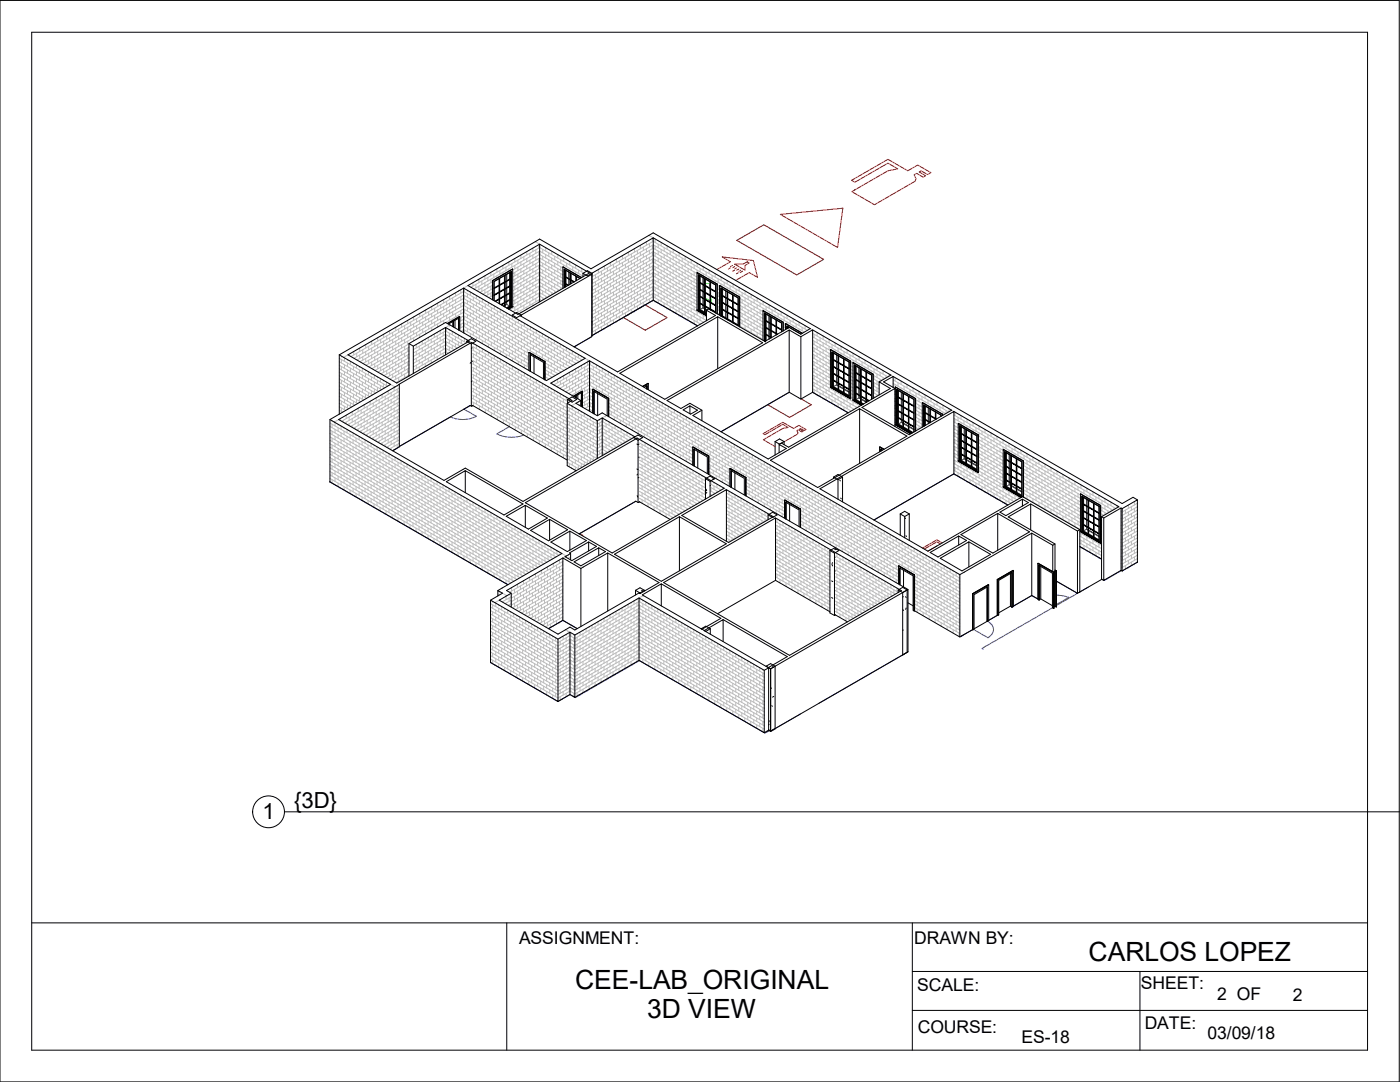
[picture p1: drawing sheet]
<svg xmlns="http://www.w3.org/2000/svg" width="279mm" height="216mm" viewBox="0 0 279 216" stroke-linecap="round" stroke-linejoin="round" font-family="sans-serif">
<defs><g id="words">
<g font-size="5.3">
<text x="217.3" y="191.8">CARLOS LOPEZ</text>
<text x="114.8" y="197.3">CEE</text>
<text x="125.6" y="197.3">-</text>
<text x="127.4" y="197.3">LAB_ORIGINAL</text>
<text x="129.2" y="203.2">3D VIEW</text>
</g>
<g font-size="4.4">
<text x="58.7" y="161.1">{3D}</text>
<text x="52.4" y="163.4">1</text>
</g>
<g font-size="3.5">
<text x="103.6" y="188.3">ASSIGNMENT:</text>
<text x="182.4" y="188.4">DRAWN BY:</text>
<text x="183.1" y="197.8">SCALE:</text>
<text x="227.7" y="197.4">SHEET:</text>
<text x="242.9" y="199.5">2 OF</text>
<text x="258" y="199.7">2</text>
<text x="183.2" y="206.1">COURSE:</text>
<text x="203.9" y="208">ES</text>
<text x="208.5" y="208">-</text>
<text x="209.7" y="208">18</text>
<text x="228.5" y="205.3">DATE:</text>
<text x="241" y="207.4">03/09/18</text>
</g>
</g></defs>
<path d="M140.4 59.3l.3 .1M140.4 56.5l.3 .1M140.8 56.6h.8l.1 .9M140.8 59.5l.9 .5M141.7 57.6v.4M141.8 58.9h.1M141.8 59.1l.2 1.1-.2-.1" fill="none" stroke="#40ff40" stroke-width=".2"/>
<g fill="none" stroke="#404040" stroke-width=".2">
<path d="M99.6 55.6v1.3l-1 .5M99.6 57v1.3l-1 .5M99.6 58.4v1.2l-.8 .5M99.6 59.7v.9M100.7 55v1.3l-1 .5M100.7 56.4v1.2l-1 .6M100.7 57.8v1.2l-1 .5M100.7 59.1v1.3l-.8 .4M101 54.8v1.2M101 56.2v1.2M101 57.5v1.3M101 58.9v1.2"/>
<path d="M101.1 54.7v1.3M101.1 56.1v1.3M101.1 57.5v1.2M101.1 58.9v1.2M101.7 54.4v1.3M101.7 55.8v1.2M101.7 57.2v1.2M101.7 58.5v1.3M101.7 59.9v1.2l-.6 .3M101.7 54.4v1.2M101.7 57.1v1.3M101.7 58.5v1.2"/>
<path d="M101.8 59.7l-1 .6M101.8 55.6l-1 .6M101.8 58.4l-1 .5M101.8 57l-1 .6M112.9 55.2l1 .6M112.9 56.6l.6 .3M112.9 54v1.2M112.9 55.4v1.2M112.9 56.7v.5M113.5 54.3v1.3M113.5 55.7v1.2M113.6 54.3v1.3"/>
<path d="M113.6 55.7v1.1M114 54.6v1.2l.6 .4M114 56v.6M115 55.2v.8M139.7 56.3l1 .6M139.7 59.1l1 .5M139.7 57.7l1 .6M139.7 55.1v1.3M139.7 56.5v1.2M139.7 57.8v1.3M139.7 59.2v1.3M140.3 55.4v1.3"/>
<path d="M140.3 56.8v1.3M140.3 58.2v1.2M140.3 59.6v1.2M140.4 55.5v1.2M140.4 56.9v1.2M140.4 58.2v1.3M140.4 59.6v1.2M140.8 55.7v1.3l.9 .5M140.8 57.1v1.2l.9 .6M140.8 58.4v1.3l.9 .5M140.8 59.8v1.2l.9 .6M141.8 56.3v1.3l1 .5"/>
<path d="M141.8 57.7v1.2l1 .6M141.8 59.1v1.2l1 .6M144.1 58.9l1 .6M144.2 57.7v1.2M144.2 59.1v1.2M144.8 58v1.3M144.8 59.4v1.3M144.9 58.1v1.2M144.9 59.5v1.2M145.2 58.3v1.2l1 .6M145.2 59.7v1.2l1 .6M146.3 58.9v1.3l1 .5"/>
<path d="M90.4 64.2v1M90.4 64.1v1.1M100.7 60.5v.7M100.7 61l-.2 .1M100.7 60.9l-.3 .2M101 60.7l.7 .4M101 60.3v.4l-.2 .2M101.1 60.2v.5l-.3 .2M114.9 79v.3M139.7 60.4l1 .6M140.3 60.9v.5l.4 .2M140.4 61.4l-.8 .4"/>
<path d="M140.4 61v.4l.3 .2M140.7 62.3l-1-.5v-1.2v1.2l1 .6M140.8 61.7l.3 .1M140.8 61.2v1.2M140.8 61.6l.3 .2M140.8 62.4l.2 .1M141.8 60.4v1.3l1 .5M141.8 61.8v.1M144.1 61.6l1 .6M144.1 60.3l1 .6M144.1 63l1 .6M144.2 60.4v1.3"/>
<path d="M144.2 61.8v1.3M144.2 63.1v.1M144.8 60.8v1.2M144.8 62.1v1.3M144.8 63.5v.1M144.9 60.8v1.3M144.9 62.2v1.2M144.9 63.5v.1M145.2 62.4v1.2l1 .6M145.2 61v1.3l1 .5M145.2 63.8h.1M146.3 60.3v1.2l1 .6"/>
<path d="M146.3 61.7v1.2l1 .6M146.3 63v1.3l1 .5M146.3 64.4v.1M152.8 65.3l1 .5M152.8 63.9l1 .6M152.8 65.4v1.3l1 .5M152.8 62.7v1.2M152.8 64.1v1.2M152.8 66.8v1.2M152.9 62.7v1.3M152.9 64.1v1.2M152.9 65.4v1.3"/>
<path d="M152.9 66.8v1.2M153.5 63v1.3M153.5 64.4v1.3M153.5 65.8v1.2M153.5 67.2v.4M153.5 63.1v1.2M153.5 64.5v1.2M153.5 65.8v1.3M153.9 63.3v1.3l1 .5M153.9 64.7v1.2l1 .6M153.9 66l.1 1.3M155 63.9v1.3l1 .5"/>
<path d="M155 65.3v1.2l.2 .2M155 66.7v.1M157.3 65.3v.1M157.4 65.3v.1M166.3 74.6v1.2l1 .5M166.3 70.4v1.3l1 .6M166.3 73.2v1.2l1 .6M166.3 71.8v1.3l1 .5M166.3 75.9v1.3l1 .5M166.3 76v1.1l1 .6M166.3 70.5v1.2M166.3 71.9v1.2"/>
<path d="M166.3 73.2v1.3M166.3 74.6v1.2M166.9 70.8v1.3M166.9 72.2v1.2M166.9 73.6v1.2M166.9 74.9v1.3M166.9 76.3v.5l.4 .2M167 76.3v.5l.3 .1M167 70.8v1.3M167 72.2v1.3M167 73.6v1.2M167 75v1.2"/>
<path d="M167 76.8l-.7 .4M167.4 77l.9 .6M167.4 75.2v1.2l.9 .6M167.4 71.1v1.2l.9 .6M167.4 73.8v1.3l.9 .5M167.4 72.5v1.2l.9 .6M167.4 76.6v1.2M167.4 77l.9 .5M167.4 77.8l.9 .5M167.4 77.7l.9 .6M168.5 78.4l.9 .6M168.5 77.7l.9 .5"/>
<path d="M168.5 71.7v1.2l.9 .6M168.5 73.1v1.2l.9 .6M168.5 74.4v1.3l.9 .5M168.5 75.8v1.2l.9 .6M168.5 77.2v1.2M168.5 77.6l.9 .6M170.8 77l.9 .6M170.8 75.6l1 .6M170.8 73v1.3l1 .5M170.8 77.2v1.2l1 .6M170.8 74.4v1.3M170.8 75.8v1.2"/>
<path d="M170.8 79.8h.1M170.8 78.5v1.3l1 .5M170.8 78.5v1.2l1 .6M170.8 73.1v1.2M170.8 74.5v1.2M170.8 77.2v1.2M171.4 78.9v.5l.4 .2M171.4 73.4v1.3M171.4 74.8v1.2M171.4 76.2v1.2M171.4 77.5v1.3M171.5 78.9v.5l.3 .1"/>
<path d="M171.5 73.4v1.3M171.5 74.8v1.3M171.5 76.2v1.2M171.5 77.6v1.2M171.5 79.4l-.7 .4M171.9 77.8v1.2l.9 .6M171.9 73.7v1.2l.9 .6M171.9 75.1v1.2l.9 .5M171.9 79.6l.9 .5M171.9 76.4v1.2l.9 .6M171.9 79.1v1.3M171.9 79.7l.9 .5"/>
<path d="M173 77v1.3l.9 .5M173 74.3v1.2l.9 .6M173 75.7v1.2l.9 .6M173 78.4v1.2l.5 .3M173 79.8v.4M179.2 79.2l1 .5M179.3 77.9v1.3M179.3 79.3v1.2M179.3 79.3v1.3M179.9 79.7v1.2M179.9 78.3v1.3M180.3 78.5v1.3l1 .5"/>
<path d="M180.3 79.9v1.3l1 .5M181.4 79.1v1.3l1 .6M171.9 80.4l.4 .2M171.9 80.3l.4 .3M173 80.2h.1M179.2 83.2l1 .6M179.2 81.9l1 .6M179.2 80.5l1 .6M179.3 80.7v1.2M179.3 82v1.3M179.3 83.4v1.2l.9 .6M179.3 83.4v1.2l.9 .5"/>
<path d="M179.3 82.1v1.2M179.9 83.8v.5l.3 .2M179.9 81v1.3M179.9 82.4v1.3M179.9 83.8v.4l.3 .2M179.9 84.2l-.6 .4M180.3 84.5l1 .5M180.3 84.5l1 .6M180.3 85.2l1 .6M180.3 81.3v1.2l1 .6M180.3 82.7v1.2l1 .6M180.3 84v1.3l1 .5"/>
<path d="M181.4 85.1l1 .5M181.4 85.2l1 .5M181.4 85.9l.8 .4M181.4 80.5v1.3l1 .6M181.4 81.9v1.2l1 .6M181.4 83.3v1.2l1 .6M181.4 84.6v1.3M181.4 85.8l.8 .5M184.6 82.3l1 .5M184.6 83.6l1 .6M184.6 81v1.3M184.6 82.4v1.3"/>
<path d="M184.6 83.8v1.1M184.7 81v1.3M184.7 82.4v1.3M184.7 83.8v1.1M185.3 81.4v1.3M185.3 82.8v1.2M185.3 84.2v.3M185.3 82.8v1.3M185.7 81.6v1.3l1 .6M185.7 83v1.3M186.8 82.3v1.2l.1 .1M191.8 86.4l1 .6"/>
<path d="M191.8 87.8l1 .5M191.8 89.3v1.2l1 .6M191.8 87.9v1.3l1 .5M191.8 85.2v1.2M191.8 86.6v1.2M191.8 91.9h.1M191.8 90.7v1.2l1 .6M191.9 90.7v1.2l.9 .5M191.9 85.2v1.3M191.9 86.6v1.2M191.9 87.9v1.3M191.9 89.3v1.3"/>
<path d="M192.4 85.5v1.3M192.4 86.9v1.3M192.4 88.3v1.2M192.4 89.7v1.2M192.4 91v.5l.4 .2M192.5 91.1v.4l.3 .2M192.5 85.6v1.2M192.5 87v1.2M192.5 88.3v1.3M192.5 89.7v1.2M192.5 91.5l-.7 .4M192.9 88.5v1.3l.9 .5"/>
<path d="M192.9 87.2v1.2l.9 .6M192.9 91.7l.9 .6M192.9 85.8v1.3l.9 .5M192.9 89.9v1.2l.9 .6M192.9 91.3v1.2M192.9 92.5l.9 .5M192.9 92.5l.9 .6M192.9 91.8l.9 .5M194 86.4v1.3l.9 .5M194 87.8v1.2l.9 .6M194 89.2v1.2l.9 .6M194 90.5v1.3l.9 .5"/>
<path d="M194 91.9v1.3l.9 .5M194 92.3l.9 .6M194 93.1l.9 .5M194 92.4l.9 .6M200.8 93l1 .5M200.8 94.5v1.2l1 .6M200.8 90.4v1.2l1 .6M200.8 93.1v1.2l1 .6M200.8 91.8v1.2M200.8 97.1h.1M200.8 95.8v1.3l1 .5M200.9 95.9v1.1l.9 .6"/>
<path d="M200.9 90.4v1.3M200.9 91.8v1.2M200.9 93.1v1.3M200.9 94.5v1.2M201.4 90.7v1.3M201.4 92.1v1.2M201.4 93.5v1.2M201.4 94.8v1.3M201.4 96.2v.5l.4 .2M201.5 96.2v.5l.3 .1M201.5 90.7v1.3M201.5 92.1v1.3"/>
<path d="M201.5 93.5v1.2M201.5 94.9v1.2M201.5 96.7l-.7 .4M201.9 93.7v1.3l.9 .5M201.9 92.4v1.2l.9 .5M201.9 96.9l.9 .6M201.9 97l.9 .5M201.9 91v1.2l.9 .6M201.9 95.1v1.2l.9 .6M201.9 97.6l.9 .6M201.9 96.5v1.2M201.9 97.7l.9 .6"/>
<path d="M202.9 97.6l1 .5M202.9 97.1v1.2l1 .6M202.9 91.6v1.3l1 .5M202.9 93v1.2l1 .6M202.9 94.4v1.2l1 .6M202.9 95.7v1.2l1 .6M202.9 97.5l1 .6M202.9 98.3l1 .5M216.2 99.3v1.2M216.3 99.3v1.2M216.8 99.6v1.3M216.9 99.7v1.2"/>
<path d="M217.3 99.9v1.2l.9 .6M216.2 104.6l1 .6M216.2 100.5l1 .6M216.2 101.9l1 .5M216.2 102v1.2l1 .6M216.2 100.6v1.3M216.2 103.4v1.2M216.2 104.7v1.3l1 .5M216.3 104.8v1.1l.9 .6M216.3 100.7v1.2M216.3 102v1.3M216.3 103.4v1.2"/>
<path d="M216.8 101v1.3M216.8 102.4v1.2M216.8 103.7v1.3M216.8 105.1v.5l.4 .2M216.9 105.1v.5l.3 .1M216.9 101v1.3M216.9 102.4v1.3M216.9 103.8v1.2M216.9 105.6l-.7 .4M217.3 105.8l.9 .5M217.3 105.9l.9 .5M217.3 106.5l.9 .6"/>
<path d="M217.3 101.3v1.2l.9 .6M217.3 102.6v1.3l.9 .5M217.3 104v1.2l.9 .6M217.3 105.4v1.2M217.3 106.6l.9 .5M218.4 106.4l.9 .6M218.4 100.5v1.2l.9 .6M218.4 101.9v1.2l.9 .6M218.4 103.3v1.2l.9 .6M218.4 104.6v1.3l.9 .5M218.4 106v1.3M218.4 106.5l.9 .5"/>
<path d="M218.4 107.2l.9 .5M218.4 107.2l.9 .6"/>
</g>
<g fill="none" stroke="#bbb" stroke-width=".2">
<path d="M88.5 59.8v.7M89.7 59.1v.7M90.3 59.4v.7M90.9 58.4v.7M90.9 59.8v.7M92 57.8v.7M92 59.2v.7M92.7 57.6v.7M92.7 58.9v.7M93.3 57.9h.1M93.3 58.6v.7M93.3 60v.7"/>
<path d="M93.4 57l-.9 .5M93.9 58.3v.6M93.9 59.6v.7M94.4 56.4v.7M94.5 58.6h.1M94.5 59.3v.7M95 56.7v.7M95.1 58.9v.7M95.6 55.7v.7M95.6 57.1v.7M95.7 59.3h.1M95.7 60v.7"/>
<path d="M96.2 56.1v.6M96.2 57.4v.7M96.3 59.6v.7M96.8 55v.7M96.8 56.4v.7M96.8 57.8v.7M96.9 60h.1M97.4 55.4v.7M97.4 56.7v.7M97.4 58.1v.7M98 54.3v.7M98 55.7v.7"/>
<path d="M98 57.1v.7M98 58.5v.7M98.3 59.7l-.1 .1M98.3 59l-.7 .4M98.3 58.3l-1.3 .8M98.3 57.6l-1.9 1.1M98.3 56.9l-2.5 1.5M98.3 56.2l-3.1 1.8M98.6 54.7v.7M99.2 53.7v.6M99.2 55v.5M99.8 54v.7"/>
<path d="M100.4 53v.7M100.4 54.3v.5M101 53.3v.7M101.6 52.3v.7M101.6 53.7v.4M102.2 52.6v.7M102.7 51.6v.7M102.7 53v.7M102.7 54.3v.7M102.7 55.7v.7M102.7 57.1v.7M102.7 58.5v.7"/>
<path d="M102.7 59.9v.7M103.4 51.9v.7M103.4 53.3v.7M103.4 54.7v.7M103.4 56.1v.6M103.4 57.4v.7M103.4 58.8v.7M103.9 50.9v.7M103.9 52.3v.7M103.9 53.7v.6M103.9 55v.7M103.9 56.4v.7"/>
<path d="M103.9 57.8v.7M103.9 59.2v.7M104.5 51.2v.7M104.5 52.6v.7M104.5 54v.7M104.5 55.4v.7M104.5 56.7v.7M104.5 58.1v.7M104.5 59.5v.7M105.1 50.2v.7M105.1 51.6v.7M105.1 53v.7"/>
<path d="M105.1 54.3v.7M105.1 55.7v.7M105.1 57.1v.7M105.1 58.5v.7M105.1 59.9v.7M105.7 50.5v.7M105.7 51.9v.7M105.7 53.3v.7M105.7 54.7v.7M105.7 56.1v.6M105.7 57.4v.7M105.7 58.8v.7"/>
<path d="M106.3 55v.7M106.3 56.4v.7M106.3 57.8v.7M106.3 59.2v.7M106.3 49.5v.7M106.3 50.9v.7M106.3 52.3v.7M106.3 53.7v.6M106.8 48.2l.9 .5v.7M106.9 49.8v.7M106.9 51.2v.7M106.9 52.6v.7"/>
<path d="M106.9 54v.7M106.9 55.4v.7M106.9 56.7v.7M106.9 58.1v.7M106.9 59.5v.7M107.5 48.8v.7M107.5 50.2v.7M107.5 51.6v.7M107.5 53v.7M107.5 54.3v.7M107.5 55.7v.7M107.5 57.1v.7"/>
<path d="M107.5 58.5v.7M107.5 59.9v.4M107.7 50.1l8.7 5M107.7 50.8l4.6 2.7M107.7 51.5l4.6 2.7M107.7 52.2l4.6 2.6M107.7 53.6l4.6 2.6M107.7 59.8l-4.5 2.6M107.7 59.1l-5.3 3.1M107.7 52.2l-5.4 3.1M107.7 53.6l-5.4 3.1M107.7 54.3l-5.4 3"/>
<path d="M107.7 54.9l-5.4 3.1M107.7 55.6l-5.4 3.1M107.7 56.3l-5.4 3.1M107.7 57.7l-5.4 3.1M107.7 58.4l-5.9 3.4M107.7 50.8l-5.4 3.1M107.7 51.5l-5.4 3.1M107.7 50.1l-13.1 7.6M107.7 54.3l4.6 2.6M107.7 54.9l4.6 2.7M107.7 55.6l4 2.3M107.7 56.3l3.4 2"/>
<path d="M107.7 57.7l2.2 1.2M107.7 58.4l1.6 .9M107.7 59.1l1 .5M107.7 59.8l.4 .2M107.7 50.1v.7M107.7 51.5v.7M107.7 52.9v.7M107.7 54.3v.6M107.7 55.6v.7M107.7 57v.7M107.7 58.4v.7M107.7 59.8v.4"/>
<path d="M108.3 49.8v.7M108.3 51.1v.7M108.3 52.5v.7M108.3 53.9v.7M108.3 55.3v.7M108.3 56.7v.7M108.3 58.1v.6M108.3 59.4v.5M108.9 49.4v.7M108.9 50.8v.7M108.9 52.2v.7M108.9 53.6v.7"/>
<path d="M108.9 54.9v.7M108.9 56.3v.7M108.9 57.7v.7M108.9 59.1v.4M109.5 50.5v.6M109.5 51.8v.7M109.5 53.2v.7M109.5 54.6v.7M109.5 56v.7M109.5 57.4v.7M109.5 58.7v.5M110.1 50.1v.7"/>
<path d="M110.1 51.5v.7M110.1 52.9v.7M110.1 54.3v.6M110.1 55.6v.7M110.1 57v.7M110.1 58.4v.4M110.5 58.6l-2.8-1.6-5.4 3.1M110.7 51.1v.7M110.7 52.5v.7M110.7 53.9v.7M110.7 55.3v.7M110.7 56.7v.7"/>
<path d="M110.7 58.1v.4M111.3 50.8v.7M111.3 52.2v.7M111.3 53.6v.7M111.3 54.9v.7M111.3 56.3v.7M111.3 57.7v.4M111.9 51.8v.7M111.9 53.2v.7M111.9 54.6v.7M111.9 56v.7M111.9 57.4v.4"/>
<path d="M112.3 55.5l-4.6-2.6-5.4 3.1M112.5 51.5v.7M112.5 52.9v.4M113.1 52.5v.7M113.7 52.2v.7M113.7 53.6v.4M114.3 53.2v.7M114.9 52.9v.7M114.9 54.3v.4M115.5 53.9v.7M116.1 53.6v.7M116.1 54.9v.5"/>
<path d="M116.5 54.5l-8.8-5.1-13.7 7.9M117.9 54.6h.1M118.2 55.2l12.2-7 30.7 17.7M118.2 55.9l12.2-7 30.1 17.4M118.2 55.9v.6M118.2 57.2v.7M118.2 58.6v.7M118.2 60v.7M118.2 54.5v.7M118.8 54.8v.7M118.8 56.2v.7M118.8 57.6v.7"/>
<path d="M118.8 58.9v.7M119.4 53.8v.7M119.4 55.2v.7M119.4 56.5v.7M119.4 57.9v.7M119.4 59.3v.7M120 54.1v.7M120 55.5v.7M120 56.9v.7M120 58.3v.6M120 59.6v.7M120.6 53.1v.7"/>
<path d="M120.6 54.5v.7M120.6 55.9v.6M120.6 57.2v.7M120.6 58.6v.7M120.6 60v.7M121.2 53.4v.7M121.2 54.8v.7M121.2 56.2v.7M121.2 57.6v.7M121.2 58.9v.7M121.8 52.4v.7M121.8 53.8v.7"/>
<path d="M121.8 55.2v.7M121.8 56.5v.7M121.8 57.9v.7M121.8 59.3v.7M122.4 52.7v.7M122.4 54.1v.7M122.4 55.5v.7M122.4 56.9v.7M122.4 58.3v.6M122.4 59.6v.7M123 51.7v.7M123 53.1v.7"/>
<path d="M123 54.5v.7M123 55.9v.6M123 57.2v.7M123 58.6v.7M123 60v.7M123.6 52v.7M123.6 53.4v.7M123.6 54.8v.7M123.6 56.2v.7M123.6 57.6v.7M123.6 58.9v.7M124.2 51v.7"/>
<path d="M124.2 52.4v.7M124.2 53.8v.7M124.2 55.2v.7M124.2 56.5v.7M124.2 57.9v.7M124.2 59.3v.7M124.8 51.4v.6M124.8 52.7v.7M124.8 54.1v.7M124.8 55.5v.7M124.8 56.9v.7M124.8 58.3v.6"/>
<path d="M124.8 59.6v.7M125.4 50.3v.7M125.4 51.7v.7M125.4 53.1v.7M125.4 54.5v.7M125.4 55.9v.6M125.4 57.2v.7M125.4 58.6v.7M125.4 60v.7M126 50.7v.7M126 52v.7M126 53.4v.7"/>
<path d="M126 54.8v.7M126 56.2v.7M126 57.6v.7M126 58.9v.7M126.6 49.6v.7M126.6 51v.7M126.6 52.4v.7M126.6 53.8v.7M126.6 55.2v.7M126.6 56.5v.7M126.6 57.9v.7M126.6 59.3v.7"/>
<path d="M127.2 50v.7M127.2 51.4v.6M127.2 52.7v.7M127.2 54.1v.7M127.2 55.5v.7M127.2 56.9v.7M127.2 58.3v.6M127.2 59.6v.7M127.8 48.9v.7M127.8 50.3v.7M127.8 51.7v.7M127.8 53.1v.7"/>
<path d="M127.8 54.5v.7M127.8 55.9v.6M127.8 57.2v.7M127.8 58.6v.7M127.8 60v.7M128.4 49.3v.7M128.4 50.7v.7M128.4 52v.7M128.4 53.4v.7M128.4 54.8v.7M128.4 56.2v.7M128.4 57.6v.7"/>
<path d="M128.4 58.9v.7M129 48.3v.6M129 49.6v.7M129 51v.7M129 52.4v.7M129 53.8v.7M129 55.2v.7M129 56.5v.7M129 57.9v.7M129 59.3v.7M129.5 47l.9 .5M129.6 48.6v.7"/>
<path d="M129.6 50v.7M129.6 51.4v.6M129.6 52.7v.7M129.6 54.1v.7M129.6 55.5v.7M129.6 56.9v.7M129.6 58.3v.6M129.6 59.6v.7M130.2 60h.1M130.2 47.6v.7M130.2 48.9v.7M130.2 50.3v.7"/>
<path d="M130.2 51.7v.7M130.2 53.1v.7M130.2 54.5v.7M130.2 55.9v.6M130.2 57.2v.7M130.2 58.6v.7M130.7 47.7v.7M130.7 49.1v.7M130.7 50.5v.6M130.7 51.8v.7M130.7 53.2v.7M130.7 54.6v.7"/>
<path d="M130.7 56v.7M130.7 57.4v.7M130.7 58.7v.7M131.4 48.7v.7M131.4 50.1v.7M131.4 51.5v.7M131.4 52.9v.7M131.4 54.3v.6M131.4 55.6v.7M131.4 57v.7M131.4 58.4v.7M131.4 59.8v.7"/>
<path d="M132 48.4v.7M132 49.8v.7M132 51.1v.7M132 52.5v.7M132 53.9v.7M132 55.3v.7M132 56.7v.7M132 58.1v.6M132 59.4v.7M132.5 49.4v.7M132.5 50.8v.7M132.5 52.2v.7"/>
<path d="M132.5 53.6v.7M132.5 54.9v.7M132.5 56.3v.7M132.5 57.7v.7M132.5 59.1v.7M133.1 49.1v.7M133.1 50.5v.6M133.1 51.8v.7M133.1 53.2v.7M133.1 54.6v.7M133.1 56v.7M133.1 57.4v.7"/>
<path d="M133.1 58.7v.7M133.8 50.1v.7M133.8 51.5v.7M133.8 52.9v.7M133.8 54.3v.6M133.8 55.6v.7M133.8 57v.7M133.8 58.4v.7M133.8 59.8v.7M134.3 49.8v.7M134.3 51.1v.7M134.3 52.5v.7"/>
<path d="M134.3 53.9v.7M134.3 55.3v.7M134.3 56.7v.7M134.3 58.1v.6M134.3 59.4v.7M134.9 50.8v.7M134.9 52.2v.7M134.9 53.6v.7M134.9 54.9v.7M134.9 56.3v.7M134.9 57.7v.7M134.9 59.1v.7"/>
<path d="M135.5 50.5v.6M135.5 51.8v.7M135.5 53.2v.7M135.5 54.6v.7M135.5 56v.7M135.5 57.4v.7M135.5 58.7v.7M136.1 51.5v.7M136.1 52.9v.7M136.1 54.3v.6M136.1 55.6v.7M136.1 57v.7"/>
<path d="M136.1 58.4v.7M136.1 59.8v.7M136.7 51.1v.7M136.7 52.5v.7M136.7 53.9v.7M136.7 55.3v.7M136.7 56.7v.7M136.7 58.1v.6M136.7 59.4v.7M137.3 52.2v.7M137.3 53.6v.7M137.3 54.9v.7"/>
<path d="M137.3 56.3v.7M137.3 57.7v.7M137.3 59.1v.7M137.9 51.8v.7M137.9 53.2v.7M137.9 54.6v.7M137.9 56v.7M137.9 57.4v.7M137.9 58.7v.7M138.5 52.9v.7M138.5 54.3v.6M138.5 55.6v.7"/>
<path d="M138.5 57v.7M138.5 58.4v.7M138.5 59.8v.7M139.1 59.4l-8.7-5-12.2 7M139.1 58.7l-8.7-5-12.2 7M139.1 58l-8.7-5-12.2 7.1M139.1 57.3l-8.7-5-12.2 7.1M139.1 56.7l-8.7-5.1-12.2 7.1M139.1 56l-8.7-5.1-12.2 7.1M139.1 55.3l-8.7-5.1-12.2 7.1M139.1 54.6l-8.7-5.1-12.2 7.1M139.1 52.5v.7"/>
<path d="M139.1 53.9v.5M139.7 53.6v.7M140.3 53.2v.7M140.3 54.6v.5M140.9 54.3v.6M141.5 53.9v.7M141.5 55.3v.4M142.1 54.9v.7M142.7 54.6v.7M142.7 56v.4M143.2 59.7l.4 .2M143.2 59l.4 .2"/>
<path d="M143.2 58.3l.4 .3M143.2 57.6l.4 .3M143.2 56.9l.4 .3M143.3 55.6v.7M143.3 57v.7M143.3 58.4v.7M143.3 59.8v.7M143.9 56.7v.4M143.9 55.3v.7M144.5 56.3v.7M145.1 56v.7M145.1 57.4v.4"/>
<path d="M145.7 57v.7M146.3 56.7v.7M146.3 58.1v.4M146.9 57.7v.7M147.5 57.4v.7M147.5 58.7v.5M147.6 59.5l4.7 2.7M148.1 58.4v.7M148.1 59.8v.7M148.7 58.1v.6M148.7 59.4v.7M149.3 59.1v.7"/>
<path d="M149.9 58.7v.7M150.5 59.8v.7M151.1 59.4v.7M67.7 71.5l9.7 5.6M67.7 72.2l9.1 5.2M67.7 72.9l8.5 4.8M67.7 73.6l7.9 4.5M67.7 74.3l7.3 4.1M67.7 75l6.7 3.8M67.7 75.6l6.1 3.5M67.7 76.3l5.5 3.2M67.7 77l4.9 2.8"/>
<path d="M67.7 77.7l4.3 2.5M67.7 78.4l3.7 2.1M67.7 79.1l3.1 1.8M67.7 79.8l2.5 1.4M68.1 71.1h.1M68.1 71.7v.7M68.1 73.1v.7M68.1 74.5v.7M68.1 75.9v.7M68.1 77.3v.7M68.1 78.7v.7M68.7 71.4v.7"/>
<path d="M68.7 72.8v.7M68.7 74.2v.6M68.7 75.5v.7M68.7 76.9v.7M68.7 78.3v.7M68.7 79.7v.7M69.3 71.7h.1M69.3 72.4v.7M69.3 73.8v.7M69.3 75.2v.7M69.3 76.6v.7M69.3 78v.7"/>
<path d="M69.3 79.4v.6M69.4 70.8l-.8 .5M69.9 72.1v.7M69.9 73.5v.7M69.9 74.8v.7M69.9 76.2v.7M69.9 77.6v.7M69.9 79v.7M70 71.1l22.5-12.9 23.7 13.6M70.5 72.4h.1M70.5 73.1v.7M70.5 74.5v.7"/>
<path d="M70.5 75.9v.7M70.5 77.3v.7M70.5 78.7v.7M70.6 70.1v.7M70.7 71.5l21.8-12.6 23.1 13.3M71.1 72.8v.7M71.1 74.2v.6M71.1 75.5v.7M71.1 76.9v.7M71.1 78.3v.7M71.1 79.7v.7M71.2 70.5v.7"/>
<path d="M71.2 71.8l21.3-12.2 22.5 12.9M71.7 73.1h.1M71.7 73.8v.7M71.7 75.2v.7M71.7 76.6v.7M71.7 78v.7M71.7 79.4v.6M71.8 69.4v.7M71.8 70.8v.7M71.8 72.2l20.7-12 21.9 12.7M72.3 73.5v.7M72.3 74.8v.7"/>
<path d="M72.3 76.2v.7M72.3 77.6v.7M72.3 79v.7M72.4 69.8v.7M72.4 71.2v.7M72.4 72.5l20.1-11.6 21.3 12.3M72.9 73.8h.1M72.9 74.5v.7M72.9 75.9v.7M72.9 77.3v.7M72.9 78.7v.7M73 68.8v.6"/>
<path d="M73 70.1v.7M73 71.5v.7M73 72.9l19.5-11.3 20.7 12M73.5 74.2v.6M73.5 75.5v.7M73.5 76.9v.7M73.5 78.3v.7M73.6 69.1v.7M73.6 70.5v.7M73.6 71.9v.7M74.1 74.5h.1M74.1 75.2v.7"/>
<path d="M74.1 76.6v.7M74.1 78v.7M74.2 68.1v.7M74.2 69.4v.7M74.2 70.8v.7M74.2 72.2v.7M74.7 74.8v.7M74.7 76.2v.7M74.7 77.6v.7M74.8 68.4v.7M74.8 69.8v.7M74.8 71.2v.7"/>
<path d="M74.8 72.6v.7M75.1 79.4v.7M75.3 75.2h.1M75.3 75.9v.7M75.3 77.3v.7M75.4 71.5v.7M75.4 72.9v.7M75.4 67.4v.7M75.4 68.8v.6M75.4 70.1v.7M75.7 79.7v.7M75.9 75.5v.7"/>
<path d="M75.9 76.9v.7M76 67.7v.7M76 69.1v.7M76 70.5v.7M76 71.9v.7M76 73.3v.6M76.3 78.7v.7M76.5 75.9h.1M76.5 76.6v.7M76.6 66.7v.7M76.6 68.1v.7M76.6 69.4v.7"/>
<path d="M76.6 70.8v.7M76.6 72.2v.7M76.6 73.6v.7M76.9 79v.7M77.1 76.2v.7M77.2 67v.7M77.2 68.4v.7M77.2 69.8v.7M77.2 71.2v.7M77.2 72.6v.7M77.2 73.9v.7M77.5 78v.7"/>
<path d="M77.5 79.4v.7M77.7 76.6h.1M77.8 66v.7M77.8 67.4v.7M77.8 68.8v.6M77.8 70.1v.7M77.8 71.5v.7M77.8 72.9v.7M77.8 74.3v.7M78 76.7l.8 .5M78.1 78.4v.6M78.1 79.7v.7"/>
<path d="M78.4 66.3v.7M78.4 67.7v.7M78.4 69.1v.7M78.4 70.5v.7M78.4 71.9v.7M78.4 73.3v.6M78.4 74.6v.7M78.7 77.3v.7M78.7 78.7v.7M79 65.3v.7M79 66.7v.7M79 68.1v.7"/>
<path d="M79 69.4v.7M79 70.8v.7M79 72.2v.7M79 73.6v.7M79 75v.7M79.3 77h.1M79.3 77.7v.7M79.3 79v.7M79.6 65.7v.6M79.6 67v.7M79.6 68.4v.7M79.6 69.8v.7"/>
<path d="M79.6 71.2v.7M79.6 72.6v.7M79.6 73.9v.7M79.6 75.3v.7M79.7 77.4l-11.5 6.7M79.7 78.1l-10.9 6.3M79.7 78.8l-10.3 6M79.7 79.5l-9.7 5.6M80.2 64.6v.7M80.2 66v.7M80.2 67.4v.7M80.2 68.8v.6"/>
<path d="M80.2 70.1v.7M80.2 71.5v.7M80.2 72.9v.7M80.2 74.3v.7M80.2 75.7v.2M80.8 65v.7M80.8 66.3v.7M80.8 67.7v.7M80.8 69.1v.7M80.8 70.5v.7M80.8 71.9v.7M80.8 73.3v.6"/>
<path d="M80.8 74.6v.7M81.4 63.9v.7M81.4 65.3v.7M81.4 66.7v.7M81.4 68.1v.7M81.4 69.4v.7M81.4 70.8v.7M81.4 72.2v.7M81.4 73.6v.7M81.4 75v.2M81.6 74.8l-2.6 1.5M81.6 74.1l-3.2 1.9"/>
<path d="M81.6 73.4l-3.8 2.2M81.6 72.1l-5 2.9M81.6 72.8l-4.4 2.5M81.6 71.4l-5.6 3.2M81.6 68.6l-8 4.6M81.6 70.7l-6.2 3.6M81.6 69.3l-7.4 4.3M81.6 70l-6.8 3.9M82 64.3v.7M82 65.7v.6M82 67v.7M82.5 63.2v.7"/>
<path d="M82.5 64.6v.7M82.5 66v.7M82.5 67.4v.6M83.1 68.7v.7M83.1 70.1v.7M83.1 71.5v.7M83.1 72.9v.7M83.1 63.6v.7M83.1 65v.7M83.1 66.3v.7M83.7 68.4h.1M83.7 69.1v.7"/>
<path d="M83.7 70.4v.7M83.7 71.8v.7M83.7 73.2v.6M83.8 62.5v.7M83.8 63.9v.7M83.8 65.3v.7M83.8 66.7v.6M84.3 68v.7M84.3 69.4v.7M84.3 70.8v.7M84.3 72.2v.7M84.3 62.9v.7"/>
<path d="M84.3 64.3v.7M84.3 65.7v.6M84.9 67.7h.1M84.9 68.4v.7M84.9 69.8v.6M84.9 71.1v.7M84.9 72.5v.6M84.9 61.8v.7M84.9 63.2v.7M84.9 64.6v.7M84.9 66v.6M85.5 67.3v.7"/>
<path d="M85.5 68.7v.7M85.5 70.1v.7M85.5 71.5v.7M85.6 62.2v.7M85.6 63.6v.7M85.6 65v.7M86.1 67h.1M86.1 67.7v.7M86.1 69.1v.7M86.1 70.4v.7M86.1 71.8v.7M86.1 61.2v.6"/>
<path d="M86.1 62.5v.7M86.1 63.9v.7M86.1 65.3v.7M86.7 66.7v.6M86.7 68v.7M86.7 69.4v.7M86.7 70.8v.7M86.7 61.5v.7M86.7 62.9v.7M86.7 64.3v.7M87.3 66.3h.1M87.3 67v.7"/>
<path d="M87.3 68.4v.7M87.3 69.8v.6M87.3 71.1v.7M87.3 60.5v.7M87.3 61.8v.7M87.3 63.2v.7M87.3 64.6v.7M87.9 66v.7M87.9 67.3v.7M87.9 68.7v.7M87.9 70.1v.7M87.9 60.8v.7"/>
<path d="M87.9 62.2v.7M87.9 63.6v.7M88.5 65.6h.1M88.5 66.3v.7M88.5 67.7v.7M88.5 69.1v.7M88.5 70.4v.7M88.5 61.2v.6M88.5 62.5v.7M88.5 63.9v.7M89 64.4l3.5-2.1 20.1 11.6M89.1 65.4v.7"/>
<path d="M89.1 66.8v.7M89.1 68.2v.7M89.1 69.6v.7M89.1 60.1v.7M89.1 61.5v.7M89.1 62.9v.7M89.1 64.3v.2M89.5 70.5l-.6-.3-6.4 3.7M89.7 64.9h.1M89.7 65.8h.1M89.7 66.5v.7M89.7 67.9v.6"/>
<path d="M89.7 69.2v.7M89.7 60.5v.7M89.7 61.8v.7M89.7 63.2v.7M89.8 64.8l-.9 .5M90.1 70.1l-1.2-.6-6.4 3.7M90.3 66.1v.7M90.3 67.5v.7M90.3 68.9v.7M90.3 60.8v.7M90.3 62.2v.7M90.3 63.6v.3"/>
<path d="M90.7 69.8l-1.8-1-6.4 3.7M90.9 66.5h.1M90.9 67.2v.7M90.9 68.5v.7M90.9 61.2v.6M90.9 62.5v.7M91.2 69.4l-2.3-1.3-6.4 3.7M91.5 66.8v.7M91.5 68.2v.7M91.8 63.5l.7-.5 13 7.5M91.8 64.1l.7-.4 13 7.5M91.8 64.8l.7-.4 13 7.5"/>
<path d="M91.8 65.5l.7-.4 13 7.5M91.9 69.1l-3-1.7-6.4 3.7M92 66.1l.5-.3 13 7.5M92 60.6v.7M92 61.9v.7M92 63.3v.7M92 64.7v.7M92.1 67.2h.1M92.1 67.9v.6M92.5 68.8l-3.6-2.1-6.4 3.7M92.7 67.5v.7M92.7 60.3v.7"/>
<path d="M92.7 61.7v.7M92.7 63.1v.7M92.7 64.5v.7M92.7 65.9v.6M93 68.4l-4.1-2.4-6.4 3.8M93.3 67.9h.1M93.3 61.4v.7M93.3 62.8v.7M93.3 64.1v.7M93.3 65.5v.7M93.7 68.1l.4 .2M93.9 61v.7"/>
<path d="M93.9 62.4v.7M93.9 63.8v.7M93.9 65.2v.7M93.9 66.6v.6M94.3 69.2l19 10.9M94.3 69.9l18.9 10.8M94.3 70.5l18.9 10.9M94.3 71.2l18.9 10.9M94.3 71.9l18.9 10.9M94.3 72.6l18.9 10.9M94.3 73.3l18.9 10.9M94.3 74l18.9 10.9"/>
<path d="M94.3 74.7l18.9 10.9M94.3 75.4l18.9 10.9M94.3 76.1l18.9 10.9M94.3 76.8l18.9 10.9M94.3 77.4l18.9 10.9M94.3 78.1l18.9 10.9M94.3 78.8l18.9 10.9M94.3 79.5l18.9 10.9M94.5 68.5h.1M94.5 69.2v.7M94.5 70.6v.7M94.5 72v.7"/>
<path d="M94.5 73.4v.7M94.5 74.8v.7M94.5 76.2v.6M94.5 77.5v.7M94.5 78.9v.7M94.5 60.7v.7M94.5 62.1v.7M94.5 63.5v.6M94.5 64.8v.7M94.5 66.2v.7M95.1 68.9v.7M95.1 70.3v.7"/>
<path d="M95.1 71.6v.7M95.1 73v.7M95.1 74.4v.7M95.1 75.8v.7M95.1 77.2v.7M95.1 78.6v.6M95.1 79.9v.7M95.1 60.3v.7M95.1 61.7v.7M95.1 63.1v.7M95.1 64.5v.7M95.1 65.9v.7"/>
<path d="M95.1 67.2v.7M95.7 69.2h.1M95.7 69.9v.7M95.7 71.3v.7M95.7 72.7v.7M95.7 74.1v.7M95.7 75.5v.7M95.7 76.8v.7M95.7 78.2v.7M95.7 79.6v.7M95.7 61.4v.7M95.7 62.8v.7"/>
<path d="M95.7 64.1v.7M95.7 65.5v.7M95.7 66.9v.7M96.3 69.6v.7M96.3 71v.6M96.3 72.3v.7M96.3 73.7v.7M96.3 75.1v.7M96.3 76.5v.7M96.3 77.9v.7M96.3 79.2v.7M96.3 61v.7"/>
<path d="M96.3 62.4v.7M96.3 63.8v.7M96.3 65.2v.7M96.3 66.6v.6M96.3 67.9v.7M96.9 69.9h.1M96.9 70.6v.7M96.9 72v.7M96.9 73.4v.7M96.9 74.8v.7M96.9 76.2v.6M96.9 77.5v.7"/>
<path d="M96.9 78.9v.7M96.9 60.7v.7M96.9 62.1v.7M96.9 63.5v.6M96.9 64.8v.7M96.9 66.2v.7M96.9 67.6v.7M97.5 70.3v.7M97.5 71.6v.7M97.5 73v.7M97.5 74.4v.7M97.5 75.8v.7"/>
<path d="M97.5 77.2v.7M97.5 78.6v.6M97.5 79.9v.7M97.5 60.3v.7M97.5 61.7v.7M97.5 63.1v.7M97.5 64.5v.7M97.5 65.9v.7M97.5 67.2v.7M97.5 68.6v.7M98.1 70.6h.1M98.1 71.3v.7"/>
<path d="M98.1 72.7v.7M98.1 74.1v.7M98.1 75.5v.7M98.1 76.8v.7M98.1 78.2v.7M98.1 79.6v.7M98.1 60.7h.1M98.1 61.4v.7M98.1 62.8v.7M98.1 64.1v.7M98.1 65.5v.7M98.1 66.9v.7"/>
<path d="M98.1 68.3v.7M98.7 71v.6M98.7 72.3v.7M98.7 73.7v.7M98.7 75.1v.7M98.7 76.5v.7M98.7 77.9v.7M98.7 79.2v.7M98.7 61v.7M98.7 62.4v.7M98.7 63.8v.7M98.7 65.2v.7"/>
<path d="M98.7 66.6v.6M98.7 67.9v.7M98.7 69.3v.7M99.3 71.3h.1M99.3 72v.7M99.3 73.4v.7M99.3 74.8v.7M99.3 76.2v.6M99.3 77.5v.7M99.3 78.9v.7M99.3 61.4h.1M99.3 62.1v.7"/>
<path d="M99.3 63.5v.6M99.3 64.8v.7M99.3 66.2v.7M99.3 67.6v.7M99.3 69v.7M99.9 71.6v.7M99.9 73v.7M99.9 74.4v.7M99.9 75.8v.7M99.9 77.2v.7M99.9 78.6v.6M99.9 79.9v.7"/>
<path d="M99.9 61.7v.7M99.9 63.1v.7M99.9 64.5v.7M99.9 65.9v.7M99.9 67.2v.7M99.9 68.6v.7M99.9 70v.7M100.5 76.8v.7M100.5 78.2v.7M100.5 79.6v.7M100.5 62.1h.1M100.5 62.8v.7"/>
<path d="M100.5 64.1v.7M100.5 65.5v.7M100.5 66.9v.7M100.5 68.3v.7M100.5 69.7v.7M100.5 72h.1M100.5 72.7v.7M100.5 74.1v.7M100.5 75.5v.7M101 62.4v.7M101 63.8v.7M101 65.2v.7"/>
<path d="M101 66.6v.6M101 67.9v.7M101 69.3v.7M101 70.7v.7M101 72.3v.7M101 73.7v.7M101 75.1v.7M101 76.5v.7M101 77.9v.7M101 79.2v.7M101.7 62.8h.1M101.7 63.5v.6"/>
<path d="M101.7 64.8v.7M101.7 66.2v.7M101.7 67.6v.7M101.7 69v.7M101.7 70.4v.7M101.7 72.7h.1M101.7 73.4v.7M101.7 74.8v.7M101.7 76.2v.6M101.7 77.5v.7M101.7 78.9v.7M102.2 61.3v.3"/>
<path d="M102.3 65.9v.7M102.3 67.2v.7M102.3 68.6v.7M102.3 70v.7M102.3 71.4v.6M102.3 63.1v.7M102.3 64.5v.7M102.3 73v.7M102.3 74.4v.7M102.3 75.8v.7M102.3 77.2v.7M102.3 78.6v.6"/>
<path d="M102.3 79.9v.7M102.7 61.3v.6M102.8 63.5h.1M102.8 73.4h.1M102.8 64.1v.7M102.8 65.5v.7M102.8 66.9v.7M102.8 68.3v.7M102.8 69.7v.7M102.8 71.1v.6M102.8 74.1v.7M102.8 75.5v.7"/>
<path d="M102.8 76.8v.7M102.8 78.2v.7M102.8 79.6v.7M103.4 60.2v.7M103.4 61.6v.7M103.4 63.8v.7M103.4 65.2v.7M103.4 66.6v.6M103.4 67.9v.7M103.4 69.3v.7M103.4 70.7v.7M103.4 72.1v.6"/>
<path d="M103.4 73.7v.7M103.4 75.1v.7M103.4 76.5v.7M103.4 77.9v.7M103.4 79.2v.7M103.9 60.6v.7M103.9 61.9v.5M104.1 64.1h.1M104.1 74.1h.1M104.1 64.8v.7M104.1 66.2v.7M104.1 67.6v.7"/>
<path d="M104.1 69v.7M104.1 70.4v.7M104.1 71.7v.7M104.1 74.8v.7M104.1 76.2v.6M104.1 77.5v.7M104.1 78.9v.7M104.5 60.9v.7M104.6 64.5v.7M104.6 65.9v.7M104.6 67.2v.7M104.6 68.6v.7"/>
<path d="M104.6 70v.7M104.6 71.4v.7M104.6 72.8v.6M104.6 74.4v.7M104.6 75.8v.7M104.6 77.2v.7M104.6 78.6v.6M104.6 79.9v.7M105.1 61.3v.4M105.2 64.8h.1M105.2 74.8h.1M105.2 65.5v.7"/>
<path d="M105.2 66.9v.7M105.2 68.3v.7M105.2 69.7v.7M105.2 71.1v.6M105.2 72.4v.7M105.2 75.5v.7M105.2 76.8v.7M105.2 78.2v.7M105.2 79.6v.7M105.7 60.2v.7M105.9 65.2v.7M105.9 66.6v.6"/>
<path d="M105.9 67.9v.7M105.9 69.3v.7M105.9 75.1v.7M105.9 76.5v.7M105.9 77.9v.7M105.9 79.2v.7M106.3 60.6v.4M106.4 65.5h.1M106.4 75.5h.1M106.4 66.2v.7M106.4 67.6v.7M106.4 69v.7"/>
<path d="M106.4 70.4v.4M106.4 76.2v.6M106.4 77.5v.7M106.4 78.9v.7M107 65.9v.7M107 67.2v.7M107 68.6v.7M107 70v.7M107 75.8v.7M107 77.2v.7M107 78.6v.6M107 79.9v.7"/>
<path d="M107.6 66.2h.1M107.6 76.2h.1M107.6 66.9v.7M107.6 68.3v.7M107.6 69.7v.7M107.6 71.1v.4M107.6 76.8v.7M107.6 78.2v.7M107.6 79.6v.7M108.2 66.6v.6M108.2 67.9v.7M108.2 69.3v.7"/>
<path d="M108.2 70.7v.7M108.2 76.5v.7M108.2 77.9v.7M108.2 79.2v.7M108.8 72.4l3.2 1.9M108.8 73.1l2.6 1.5M108.8 73.8l2 1.2M108.8 74.5l1.4 .8M108.8 75.2l.8 .4M108.8 66.9h.1M108.8 76.8h.1M108.8 67.6v.7"/>
<path d="M108.8 69v.7M108.8 70.4v.7M108.8 71.7v.7M108.8 73.1v.7M108.8 74.5v.7M108.8 77.5v.7M108.8 78.9v.7M109.4 67.2v.7M109.4 68.6v.7M109.4 70v.7M109.4 71.4v.7M109.4 72.8v.7"/>
<path d="M109.4 74.2v.6M109.4 75.5v.2M109.4 77.2v.7M109.4 78.6v.6M109.4 79.9v.7M110 67.6h.1M110 77.5h.1M110 68.3v.7M110 69.7v.7M110 71.1v.6M110 72.4v.7M110 73.8v.7"/>
<path d="M110 75.2v.2M110 78.2v.7M110 79.6v.7M110.1 76.4v.2M110.5 76.8l7.1-4.1 74 42.7M110.6 67.9v.7M110.6 69.3v.7M110.6 70.7v.7M110.6 72.1v.7M110.6 73.5v.7M110.6 74.8v.2M110.6 77.9v.7"/>
<path d="M110.6 79.2v.7M110.7 76h.1M110.7 76.7v.2M111.1 77.2l6.5-3.8 74 42.7M111.2 68.3h.1M111.2 78.2h.1M111.2 69v.7M111.2 70.4v.7M111.2 71.7v.7M111.2 73.1v.7M111.2 74.5v.2M111.2 78.9v.7"/>
<path d="M111.3 75.7v.7M111.3 77v.2M111.7 77.5l5.9-3.4 74 42.6M111.8 68.6v.7M111.8 70v.7M111.8 71.4v.7M111.8 72.8v.7M111.8 74.2v.2M111.8 78.6v.6M111.8 79.9v.7M111.9 75.3h.1M111.9 76v.7"/>
<path d="M111.9 77.4v.2M112.3 77.8l5.3-3 74 42.6M112.4 69h.1M112.4 78.9h.1M112.4 69.7v.7M112.4 71.1v.6M112.4 72.4v.7M112.4 73.8v.2M112.4 79.6v.7M112.5 75v.7M112.5 76.4v.6M112.5 77.7v.2"/>
<path d="M112.9 78.2l4.7-2.7 74 42.6M113 69.3v.7M113 70.7v.7M113 72.1v.7M113 73.5v.2M113 79.2v.7M113.1 75.3v.7M113.1 76.7v.7M113.1 78.1v.2M113.5 78.5l4.1-2.4 74 42.7M113.6 69.7h.1M113.6 70.4v.7"/>
<path d="M113.6 71.7v.7M113.6 73.1v.2M113.6 79.6h.1M113.7 74.3v.7M113.7 75.7v.7M113.7 77v.7M113.7 78.4v.2M114.1 78.9l3.5-2.1 74 42.7M114.2 70v.7M114.2 71.4v.7M114.2 72.8v.2M114.3 73.9h.1"/>
<path d="M114.3 74.6v.7M114.3 76v.7M114.3 77.4v.7M114.3 78.8v.2M114.8 70.4h.1M114.8 71.1v.6M114.8 72.4v.2M114.9 73.6v.7M114.9 75v.7M114.9 76.4v.6M114.9 77.7v.7M115.4 70.7v.7"/>
<path d="M115.4 72.1v.2M115.5 73.3h.1M115.5 73.9v.7M115.5 75.3v.7M115.5 76.7v.7M115.5 78.1v.3M116 71.1h.1M116 71.7v.2M116.1 72.9v.7M116.1 74.3v.7M116.1 75.7v.7M116.1 77v.7"/>
<path d="M116.6 71.4v.2M116.7 72.6h.1M116.7 73.3v.6M116.7 74.6v.7M116.7 76v.7M116.7 77.4v.7M116.7 78.8v.7M116.8 71.5l.8 .5M117.2 71.7h.1M117.3 72.2v.7M117.3 73.6v.7M117.3 75v.7"/>
<path d="M117.3 76.4v.6M117.3 77.7v.7M117.3 79.1v.7M117.8 72.1v.7M117.8 73.5v.7M117.8 74.8v.7M117.8 76.2v.7M117.8 77.6v.7M117.8 79v.7M118.2 66.9h.1M118.2 61.4v.7M118.2 62.8v.7"/>
<path d="M118.2 64.1v.7M118.2 65.5v.7M118.3 77.9l-.7-.4-1.4 .8M118.3 78.6l-.7-.4-1.4 .8M118.3 79.2l-.7-.3-1.4 .8M118.3 79.9l-.7-.3-1.4 .8M118.4 72.4h.1M118.4 73.1v.7M118.4 74.5v.7M118.4 75.9v.7M118.4 77.3v.4M118.8 60.3v.7"/>
<path d="M118.8 61.7v.7M118.8 63.1v.7M118.8 64.5v.7M118.8 65.9v.7M119 72.8v.7M119 74.2v.6M119 75.5v.7M119 76.9v.7M119.4 66.2h.1M119.4 60.7v.7M119.4 62.1v.7M119.4 63.5v.6"/>
<path d="M119.4 64.8v.7M119.6 73.1h.1M119.6 73.8v.7M119.6 75.2v.7M119.6 76.6v.7M119.6 78v.4M120 61v.7M120 62.4v.7M120 63.8v.7M120 65.2v.7M120.2 73.5v.7M120.2 74.8v.7"/>
<path d="M120.2 76.2v.7M120.2 77.6v.7M120.6 65.5h.1M120.6 61.4v.7M120.6 62.8v.7M120.6 64.1v.7M120.8 73.8h.1M120.8 74.5v.7M120.8 75.9v.7M120.8 77.3v.7M120.8 78.7v.4M121.2 60.3v.7"/>
<path d="M121.2 61.7v.7M121.2 63.1v.7M121.2 64.5v.7M121.4 74.2v.6M121.4 75.5v.7M121.4 76.9v.7M121.4 78.3v.7M121.5 79.7l16.7 9.7M121.8 64.8h.1M121.8 60.7v.7M121.8 62.1v.7M121.8 63.5v.6"/>
<path d="M122 74.5h.1M122 75.2v.7M122 76.6v.7M122 78v.7M122 79.4v.6M122.4 61v.7M122.4 62.4v.7M122.4 63.8v.7M122.6 74.8v.7M122.6 76.2v.7M122.6 77.6v.7M122.6 79v.7"/>
<path d="M123 64.1h.1M123 61.4v.7M123 62.8v.7M123.2 75.2h.1M123.2 75.9v.7M123.2 77.3v.7M123.2 78.7v.7M123.6 60.3v.7M123.6 61.7v.7M123.6 63.1v.7M123.8 75.5v.7M123.8 76.9v.7"/>
<path d="M123.8 78.3v.7M123.8 79.7v.7M124.2 63.5h.1M124.2 60.7v.7M124.2 62.1v.7M124.4 75.9h.1M124.4 76.6v.7M124.4 78v.7M124.4 79.4v.6M124.8 61v.7M124.8 62.4v.7M125 76.2v.7"/>
<path d="M125 77.6v.7M125 79v.7M125.4 62.8h.1M125.4 61.4v.7M125.6 76.6h.1M125.6 77.3v.7M125.6 78.7v.7M126 60.3v.7M126 61.7v.7M126.2 76.9v.7M126.2 78.3v.7M126.2 79.7v.7"/>
<path d="M126.6 62.1h.1M126.6 60.7v.7M126.8 77.3h.1M126.8 78v.7M126.8 79.4v.6M127.2 61v.7M127.4 77.6v.7M127.4 79v.7M127.8 61.4h.1M128 78h.1M128 78.7v.7M128.4 60.3v.7"/>
<path d="M128.6 78.3v.7M128.6 79.7v.7M129 60.7h.1M129.2 78.7h.1M129.2 79.4v.6M129.8 79v.7M130.4 79.4h.1M130.7 60.1h.1M131 79.7v.7M132 60.8h.1M132.5 60.5v.7M133.1 61.5h.1"/>
<path d="M133.1 60.1v.7M133.8 61.2v.6M134.3 62.2h.1M134.3 60.8v.7M134.9 60.5v.7M134.9 61.8v.7M135.5 62.9h.1M135.5 60.1v.7M135.5 61.5v.7M136.1 61.2v.6M136.1 62.5v.7M136.7 63.6h.1"/>
<path d="M136.7 60.8v.7M136.7 62.2v.7M137.3 60.5v.7M137.3 61.8v.7M137.3 63.2v.7M137.9 64.3h.1M137.9 60.1v.7M137.9 61.5v.7M137.9 62.9v.7M138.5 61.2v.6M138.5 62.5v.7M138.5 63.9v.7"/>
<path d="M139.1 60.1l-8.7-5-12.2 7M139.1 61.5l-8.7-5-12.2 7M139.1 60.8l-8.7-5-12.2 7M139.1 65h.1M139.1 62.2v.7M139.1 63.6v.7M139.7 62.3v.2M139.7 63.2v.7M139.7 64.6v.1M139.8 64.7l-9.4-5.5-12.2 7.1M140.3 62.9v.7M140.3 64.3v.1"/>
<path d="M140.4 64.3l-10-5.8-12.2 7.1M140.9 63v.2M140.9 63.9v.1M141 64l-10.6-6.2-12.2 7.1M141 63.3l-10.6-6.2-12.2 7.1M143.1 62.4l.5 .3M143.2 61.8l.4 .2M143.2 61.1l.4 .2M143.2 60.4l.4 .2M143.3 61.2v.6M143.3 62.5v.2M147.6 65l4.7 2.7"/>
<path d="M147.6 64.3l4.7 2.7M147.6 63.6l4.7 2.7M147.6 63l4.7 2.6M147.6 62.3l4.7 2.7M147.6 61.6l4.7 2.7M147.6 60.9l4.7 2.7M147.6 60.2l4.7 2.7M148.1 61.2v.6M148.1 62.5v.7M148.1 63.9v.7M148.1 65.3v.2M148.7 60.8v.7"/>
<path d="M148.7 62.2v.7M148.7 63.6v.7M148.7 65v.7M149.3 60.5v.7M149.3 61.8v.7M149.3 63.2v.7M149.3 64.6v.7M149.3 66v.2M149.9 60.1v.7M149.9 61.5v.7M149.9 62.9v.7M149.9 64.3v.7"/>
<path d="M149.9 65.7v.6M150.5 61.2v.6M150.5 62.5v.7M150.5 63.9v.7M150.5 65.3v.7M150.5 66.7v.2M151.1 60.8v.7M151.1 62.2v.7M151.1 63.6v.7M151.1 65v.7M151.1 66.3v.7M151.7 60.5v.7"/>
<path d="M151.7 61.8v.7M151.7 63.2v.7M151.7 64.6v.7M151.7 66v.7M151.7 67.4v.2M152.3 60.1v.7M152.3 61.5v.5M152.9 61.2v.6M153.5 60.8v.7M153.5 62.2v.5M154.1 61.8v.7M154.7 61.5v.7"/>
<path d="M154.7 62.9v.5M155.3 62.5v.7M155.9 62.2v.7M155.9 63.6v.4M156.3 65.9l.1 .1M156.3 65.2l.5 .3M156.3 64.5l.5 .3M156.5 63.2v.7M156.5 64.6v.7M157.1 62.9v.7M157.1 64.3v.4M157.7 63.9v.7"/>
<path d="M158.3 63.6v.7M158.3 65v.4M158.9 64.6v.7M159.5 64.3v.7M159.5 65.7v.4M160.1 65.3v.7M160.7 65v.7M161.7 65.6l.5 .2M162.2 73.4l3.5 2.1M162.2 72.7l3.5 2.1M162.2 72.1l3.5 2M162.2 71.4l3.5 2"/>
<path d="M162.2 70.7l3.5 2M162.2 76.2l8.9 5.1M162.2 76.9l8.3 4.8M162.2 77.6l7.7 4.4M162.2 70l3.5 2M162.2 75.5l9.5 5.5M162.2 69.3l3.5 2.1M162.2 74.8l3.5 2.1M162.2 68.6l3.5 2.1M162.2 74.1l3.5 2.1M162.2 66.5l15 8.7M162.2 67.2l14.4 8.3"/>
<path d="M162.2 67.9l3.5 2.1M162.5 66.7v.7M162.5 68.1v.7M162.5 69.4v.7M162.5 70.8v.7M162.5 72.2v.7M162.5 73.6v.7M162.5 75v.7M162.5 76.4v.6M162.5 77.7v.7M163.1 78.8h.1M163.1 66.3v.7"/>
<path d="M163.1 67.7v.7M163.1 69.1v.7M163.1 70.5v.7M163.1 71.9v.7M163.1 73.3v.6M163.1 74.6v.7M163.1 76v.7M163.1 77.4v.7M163.7 67.4v.7M163.7 68.8v.6M163.7 70.1v.7M163.7 71.5v.7"/>
<path d="M163.7 72.9v.7M163.7 74.3v.7M163.7 75.7v.7M163.7 77v.7M163.7 78.4v.7M164.3 79.5h.1M164.3 67v.7M164.3 68.4v.7M164.3 69.8v.7M164.3 71.2v.7M164.3 72.6v.7M164.3 73.9v.7"/>
<path d="M164.3 75.3v.7M164.3 76.7v.7M164.3 78.1v.7M164.9 68.1v.7M164.9 69.4v.7M164.9 70.8v.7M164.9 72.2v.7M164.9 73.6v.7M164.9 75v.7M164.9 76.4v.6M164.9 77.7v.7M164.9 79.1v.7"/>
<path d="M165.5 67.7v.7M165.5 69.1v.7M165.5 70.5v.7M165.5 71.9v.7M165.5 73.3v.6M165.5 74.6v.7M165.5 76v.7M165.5 77.4v.7M165.5 78.8v.7M166.1 68.8v.6M166.1 77.5v.2M166.1 78.4v.7"/>
<path d="M166.1 79.8v.7M166.7 68.4v.7M166.7 69.8v.5M166.7 78.1v.7M166.7 79.5v.7M167.3 69.4v.7M167.3 78.2v.2M167.3 79.1v.7M167.9 69.1v.7M167.9 70.5v.5M167.9 78.8v.7M168.4 70.1v.7"/>
<path d="M168.4 78.9v.2M168.4 79.8v.7M169.1 69.8v.7M169.1 71.2v.4M169.1 79.5v.7M169.7 70.8v.7M169.7 79.6v.2M169.8 77.8l.4 .3M169.8 77.1l.4 .3M169.8 76.4l.4 .3M169.8 75.8l.4 .2M169.8 75.1l.4 .2"/>
<path d="M169.8 74.4l.4 .2M169.8 73.7l.4 .2M169.8 79.2l.4 .3M169.8 73l.4 .2M169.8 78.5l.4 .3M169.8 72.3l.4 .3M170.2 70.5v.7M170.2 71.9v.4M170.8 71.5v.7M171.4 71.2v.7M171.4 72.6v.4M172 72.2v.7"/>
<path d="M172.6 71.9v.7M172.6 73.3v.4M173.2 72.9v.7M173.8 72.6v.7M173.8 73.9v.5M174.3 79l.4 .2M174.3 78.3l1 .6M174.3 77.6l1.2 .7M174.3 77l1.2 .6M174.3 76.3l1.2 .6M174.3 75.6l1.2 .7M174.3 74.9l1.7 1"/>
<path d="M174.4 73.6v.7M174.4 75v.7M174.4 76.4v.6M174.4 77.7v.7M174.4 79.1v.3M175 73.3v.6M175 74.6v.7M175 76v.7M175 77.4v.7M175 78.8v.2M175.6 74.3v.7M175.6 75.7v.4"/>
<path d="M176.2 73.9v.7M176.2 75.3v.5M176.8 75v.4M177.4 74.6v.5M177.8 74.8l.4 .3M178.2 75.8l11.1 6.4M178.2 76.5l10.5 6M178.2 77.2l.5 .2M178.6 75.3v.7M178.6 76.7v.7M178.7 79.5l-.1 .7M178.7 78.1h-.1l.1 .7"/>
<path d="M179.2 76.4v.6M179.8 76v.7M179.8 77.4v.5M180.4 77v.7M181 76.7v.7M181 78.1v.4M181.6 77.7v.7M182.2 77.4v.7M182.2 78.8v.4M182.7 79.8l1.4 .7M182.8 78.4v.7M182.8 79.8v.7"/>
<path d="M183.4 78.1v.7M183.4 79.5v.7M184 79.1v.7M184.6 78.8v.7M185.2 79.8v.7M185.8 79.5v.7M65.8 84.4l45.7 26.4M65.8 85.1l45.2 26M65.8 85.8l44.5 25.7M65.8 86.5l43.9 25.3M65.8 87.2l43.4 25M65.8 87.9l42.7 24.6"/>
<path d="M65.8 88.5l42.2 24.4M65.8 89.2l41.6 24M65.8 89.9l41 23.7M65.8 90.6l40.4 23.3M65.8 91.3l39.8 22.9M65.8 92l39.2 22.6M65.8 92.7l38.6 22.2M65.8 93.4l38 21.9M65.8 94.1l37.4 21.5M65.8 94.8l36.8 21.2M65.8 95.5l36.2 20.8M66.3 84h.1"/>
<path d="M66.3 84.6v.7M66.3 86v.7M66.3 87.4v.7M66.3 88.8v.7M66.3 90.2v.7M66.3 91.6v.7M66.3 92.9v.7M66.3 94.3v.7M66.3 95.7v.7M66.9 84.3v.7M66.9 85.7v.7M66.9 87.1v.7"/>
<path d="M66.9 88.5v.7M66.9 89.8v.7M66.9 91.2v.7M66.9 92.6v.7M66.9 94v.7M66.9 95.4v.7M67.5 84.6h.1M67.5 85.3v.7M67.5 86.7v.7M67.5 88.1v.7M67.5 89.5v.7M67.5 90.9v.7"/>
<path d="M67.5 92.3v.6M67.5 93.6v.7M67.5 95v.7M67.5 96.4v.7M67.6 83.7l-.9 .5M67.7 80.5l1.9 1.1M67.7 81.2l1.3 .7M67.7 81.9l.7 .4M67.7 82.6h.1M67.9 83.5v.4M68.1 85v.7M68.1 86.4v.7"/>
<path d="M68.1 87.8v.7M68.1 89.2v.6M68.1 90.5v.7M68.1 91.9v.7M68.1 93.3v.7M68.1 94.7v.7M68.1 96.1v.7M68.1 80v.7M68.1 81.4v.7M68.5 83.9v.3M68.7 85.3h.1M68.7 86v.7"/>
<path d="M68.7 87.4v.7M68.7 88.8v.7M68.7 90.2v.7M68.7 91.6v.7M68.7 92.9v.7M68.7 94.3v.7M68.7 95.7v.7M68.7 97.1v.7M68.7 81.1v.7M69.1 82.8v.7M69.1 84.2v.4M69.3 85.7v.7"/>
<path d="M69.3 87.1v.7M69.3 88.5v.7M69.3 89.8v.7M69.3 91.2v.7M69.3 92.6v.7M69.3 94v.7M69.3 95.4v.7M69.3 96.8v.6M69.3 80.7v.7M69.7 83.2v.7M69.7 84.6v.3M69.9 86h.1"/>
<path d="M69.9 86.7v.7M69.9 88.1v.7M69.9 89.5v.7M69.9 90.9v.7M69.9 92.3v.6M69.9 93.6v.7M69.9 95v.7M69.9 96.4v.7M69.9 97.8v.7M69.9 80.4v.7M70.3 82.1v.7M70.3 83.5v.7"/>
<path d="M70.3 84.9v.4M70.5 86.4v.7M70.5 87.8v.7M70.5 89.2v.6M70.5 90.5v.7M70.5 91.9v.7M70.5 93.3v.7M70.5 94.7v.7M70.5 96.1v.7M70.5 97.4v.7M70.5 80v.7M70.9 82.5v.7"/>
<path d="M70.9 83.9v.7M70.9 85.3v.3M71.1 86.7h.1M71.1 87.4v.7M71.1 88.8v.7M71.1 90.2v.7M71.1 91.6v.7M71.1 92.9v.7M71.1 94.3v.7M71.1 95.7v.7M71.1 97.1v.7M71.1 98.5v.7"/>
<path d="M71.5 81.4v.7M71.5 82.8v.7M71.5 84.2v.7M71.5 85.6v.4M71.7 87.1v.7M71.7 88.5v.7M71.7 89.8v.7M71.7 91.2v.7M71.7 92.6v.7M71.7 94v.7M71.7 95.4v.7M71.7 96.8v.6"/>
<path d="M71.7 98.1v.7M72.1 81.8v.7M72.1 83.2v.7M72.1 84.6v.7M72.1 86v.3M72.3 87.4h.1M72.3 88.1v.7M72.3 89.5v.7M72.3 90.9v.7M72.3 92.3v.6M72.3 93.6v.7M72.3 95v.7"/>
<path d="M72.3 96.4v.7M72.3 97.8v.7M72.3 99.2v.7M72.7 80.8v.6M72.7 82.1v.7M72.7 83.5v.7M72.7 84.9v.7M72.7 86.3v.4M72.9 87.8v.7M72.9 89.2v.6M72.9 90.5v.7M72.9 91.9v.7"/>
<path d="M72.9 93.3v.7M72.9 94.7v.7M72.9 96.1v.7M72.9 97.4v.7M72.9 98.8v.7M73.3 81.1v.7M73.3 82.5v.7M73.3 83.9v.7M73.3 85.3v.7M73.3 86.6v.4M73.4 88.1h.1M73.4 88.8v.7"/>
<path d="M73.4 90.2v.7M73.4 91.6v.7M73.4 92.9v.7M73.4 94.3v.7M73.4 95.7v.7M73.4 97.1v.7M73.4 98.5v.7M73.4 99.9v.6M73.9 80.1v.7M73.9 81.4v.7M73.9 82.8v.7M73.9 84.2v.7"/>
<path d="M73.9 85.6v.7M73.9 87v.4M74.1 88.5v.7M74.1 89.8v.7M74.1 91.2v.7M74.1 92.6v.7M74.1 94v.7M74.1 95.4v.7M74.1 96.8v.6M74.1 98.1v.7M74.1 99.5v.7M74.5 80.4v.7"/>
<path d="M74.5 81.8v.7M74.5 83.2v.7M74.5 84.6v.7M74.5 86v.6M74.5 87.3v.4M74.7 88.8h.1M74.7 89.5v.7M74.7 90.9v.7M74.7 92.3v.6M74.7 93.6v.7M74.7 95v.7M74.7 96.4v.7"/>
<path d="M74.7 97.8v.7M74.7 99.2v.7M75.1 80.8v.6M75.1 82.1v.7M75.1 83.5v.7M75.1 84.9v.7M75.1 86.3v.7M75.1 87.7v.3M75.2 89.2v.6M75.2 90.5v.7M75.2 91.9v.7M75.2 93.3v.7"/>
<path d="M75.2 94.7v.7M75.2 96.1v.7M75.2 97.4v.7M75.2 98.8v.7M75.7 81.1v.7M75.7 82.5v.7M75.7 83.9v.7M75.7 85.3v.7M75.7 86.6v.7M75.7 88v.4M75.8 89.5h.1M75.8 90.2v.7"/>
<path d="M75.8 91.6v.7M75.8 92.9v.7M75.8 94.3v.7M75.8 95.7v.7M75.8 97.1v.7M75.8 98.5v.7M75.8 99.9v.6M76.3 80.1v.7M76.3 81.4v.7M76.3 82.8v.7M76.3 84.2v.7M76.3 85.6v.7"/>
<path d="M76.3 87v.7M76.3 88.4v.3M76.5 89.8v.7M76.5 91.2v.7M76.5 92.6v.7M76.5 94v.7M76.5 95.4v.7M76.5 96.8v.6M76.5 98.1v.7M76.5 99.5v.7M76.9 80.4v.7M76.9 81.8v.7"/>
<path d="M76.9 83.2v.7M76.9 84.6v.7M76.9 86v.6M76.9 87.3v.7M76.9 88.7v.4M77 90.2h.1M77 90.9v.7M77 92.3v.6M77 93.6v.7M77 95v.7M77 96.4v.7M77 97.8v.7"/>
<path d="M77 99.2v.7M77.5 80.8v.6M77.5 82.1v.7M77.5 83.5v.7M77.5 84.9v.7M77.5 86.3v.7M77.5 87.7v.7M77.5 89.1v.3M77.6 90.5v.7M77.6 91.9v.7M77.6 93.3v.7M77.6 94.7v.7"/>
<path d="M77.6 96.1v.7M77.6 97.4v.7M77.6 98.8v.7M78.1 81.1v.7M78.1 82.5v.7M78.1 83.9v.7M78.1 85.3v.7M78.1 86.6v.7M78.1 88v.7M78.1 89.4v.4M78.3 90.9h.1M78.3 91.6v.7"/>
<path d="M78.3 92.9v.7M78.3 94.3v.7M78.3 95.7v.7M78.3 97.1v.7M78.3 98.5v.7M78.3 99.9v.6M78.7 89.7h.1M78.7 80.1v.7M78.7 81.4v.7M78.7 82.8v.7M78.7 84.2v.7M78.7 85.6v.7"/>
<path d="M78.7 87v.7M78.7 88.4v.7M78.8 91.2v.7M78.8 92.6v.7M78.8 94v.7M78.8 95.4v.7M78.8 96.8v.6M78.8 98.1v.7M78.8 99.5v.7M79.3 80.4v.7M79.3 81.8v.7M79.3 83.2v.7"/>
<path d="M79.3 84.6v.7M79.3 86v.6M79.3 87.3v.7M79.3 88.7v.7M79.4 91.6h.1M79.4 92.3v.6M79.4 93.6v.7M79.4 95v.7M79.4 96.4v.7M79.4 97.8v.7M79.4 99.2v.7M79.7 80.2l-9.1 5.2"/>
<path d="M79.7 80.9l-8.5 4.9M79.7 81.6l-7.9 4.5M79.7 82.3l-7.3 4.2M79.7 82.9l-6.7 3.9M79.7 83.6l-6.1 3.6M79.7 84.3l-5.5 3.2M79.7 85l-4.9 2.9M79.7 85.7l-4.3 2.5M79.7 86.4l-3.7 2.1M79.7 87.1l-3.1 1.8M79.7 87.8l-2.5 1.4M79.7 88.5l-2 1.1"/>
<path d="M80 91.9v.7M80 93.3v.7M80 94.7v.7M80 96.1v.7M80 97.4v.7M80 98.8v.7M80.6 92.3h.1M80.6 92.9v.7M80.6 94.3v.7M80.6 95.7v.7M80.6 97.1v.7M80.6 98.5v.7"/>
<path d="M80.6 99.9v.6M81.2 92.6v.7M81.2 94v.7M81.2 95.4v.7M81.2 96.8v.6M81.2 98.1v.7M81.2 99.5v.7M81.8 92.9h.1M81.8 93.6v.7M81.8 95v.7M81.8 96.4v.7M81.8 97.8v.7"/>
<path d="M81.8 99.2v.7M82.4 93.3v.7M82.4 94.7v.7M82.4 96.1v.7M82.4 97.4v.7M82.4 98.8v.7M83 93.6h.1M83 94.3v.7M83 95.7v.7M83 97.1v.7M83 98.5v.7M83 99.9v.6"/>
<path d="M83.6 94v.7M83.6 95.4v.7M83.6 96.8v.6M83.6 98.1v.7M83.6 99.5v.7M84.2 94.3h.1M84.2 95v.7M84.2 96.4v.7M84.2 97.8v.7M84.2 99.2v.7M84.8 94.7v.7M84.8 96.1v.7"/>
<path d="M84.8 97.4v.7M84.8 98.8v.7M85.4 95h.1M85.4 95.7v.7M85.4 97.1v.7M85.4 98.5v.7M85.4 99.9v.6M86 95.4v.7M86 96.8v.6M86 98.1v.7M86 99.5v.7M86.6 95.7h.1"/>
<path d="M86.6 96.4v.7M86.6 97.8v.7M86.6 99.2v.7M87.2 96.1v.7M87.2 97.4v.7M87.2 98.8v.7M87.8 96.4h.1M87.8 97.1v.7M87.8 98.5v.7M87.8 99.9v.6M88.4 96.8v.6M88.4 98.1v.7"/>
<path d="M88.4 99.5v.7M89 97.1h.1M89 97.8v.7M89 99.2v.7M89.6 97.4v.7M89.6 98.8v.7M90.2 97.8h.1M90.2 98.5v.7M90.2 99.9v.6M90.8 98.1v.7M90.8 99.5v.7M91.4 98.5h.1"/>
<path d="M91.4 99.2v.7M92 98.8v.7M92.6 99.2h.1M92.6 99.9v.6M93.2 99.5v.7M93.8 99.9h.1M94.3 80.2l18.9 10.9M94.5 80.3v.7M95.7 81v.7M96.3 80.6v.7M96.9 80.3v.7M96.9 81.7v.7"/>
<path d="M97.5 81.3v.7M98.1 81v.7M98.1 82.4v.7M98.7 80.6v.7M98.7 82v.7M99.3 80.3v.7M99.3 81.7v.7M99.3 83.1v.7M99.9 81.3v.7M99.9 82.7v.7M100.5 81v.7M100.5 82.4v.7"/>
<path d="M100.5 83.8v.6M101 80.6v.7M101 82v.7M101 83.4v.7M101.7 80.3v.7M101.7 81.7v.7M101.7 83.1v.7M101.7 84.4v.7M102.3 81.3v.7M102.3 82.7v.7M102.3 84.1v.7M102.8 81v.7"/>
<path d="M102.8 82.4v.7M102.8 83.8v.6M102.8 85.1v.7M103.4 80.6v.7M103.4 82v.7M103.4 83.4v.7M103.4 84.8v.7M104.1 80.3v.7M104.1 81.7v.7M104.1 83.1v.7M104.1 84.4v.7M104.1 85.8v.7"/>
<path d="M104.6 81.3v.7M104.6 82.7v.7M104.6 84.1v.7M104.6 85.5v.7M105.2 81v.7M105.2 82.4v.7M105.2 83.8v.6M105.2 85.1v.7M105.2 86.5v.7M105.9 80.6v.7M105.9 82v.7M105.9 83.4v.7"/>
<path d="M105.9 84.8v.7M105.9 86.2v.7M106.4 80.3v.7M106.4 81.7v.7M106.4 83.1v.7M106.4 84.4v.7M106.4 85.8v.7M106.4 87.2v.7M107 81.3v.7M107 82.7v.7M107 84.1v.7M107 85.5v.7"/>
<path d="M107 86.9v.6M107.6 81v.7M107.6 82.4v.7M107.6 83.8v.6M107.6 85.1v.7M107.6 86.5v.7M107.6 87.9v.7M108.2 80.6v.7M108.2 82v.7M108.2 83.4v.7M108.2 84.8v.7M108.2 86.2v.7"/>
<path d="M108.2 87.5v.7M108.8 80.3v.7M108.8 81.7v.7M108.8 83.1v.7M108.8 84.4v.7M108.8 85.8v.7M108.8 87.2v.7M108.8 88.6v.7M109.4 81.3v.7M109.4 82.7v.7M109.4 84.1v.7M109.4 85.5v.7"/>
<path d="M109.4 86.9v.6M109.4 88.2v.7M110 81v.7M110 82.4v.7M110 83.8v.6M110 85.1v.7M110 86.5v.7M110 87.9v.7M110 89.3v.7M110.6 80.6v.7M110.6 82v.7M110.6 83.4v.7"/>
<path d="M110.6 84.8v.7M110.6 86.2v.7M110.6 87.5v.7M110.6 88.9v.7M111.2 80.3v.7M111.2 81.7v.7M111.2 83.1v.7M111.2 84.4v.7M111.2 85.8v.7M111.2 87.2v.7M111.2 88.6v.7M111.2 90v.7"/>
<path d="M111.8 81.3v.7M111.8 82.7v.7M111.8 84.1v.7M111.8 85.5v.7M111.8 86.9v.6M111.8 88.2v.7M111.8 89.6v.7M112.4 81v.7M112.4 82.4v.7M112.4 83.8v.6M112.4 85.1v.7M112.4 86.5v.7"/>
<path d="M112.4 87.9v.7M112.4 89.3v.7M112.4 90.7v.7M113 83.4v.7M113 84.8v.7M113 86.2v.7M113 87.5v.7M113 88.9v.7M113 90.3v.7M113 80.6v.7M113 82v.7M113.2 81.2l6 3.4 1-.5 5.9 3.4"/>
<path d="M113.2 81.9l6 3.4 1-.5 5.3 3M113.2 82.5l6 3.5 1-.5 4.7 2.7M113.2 83.2l6 3.5 1-.6 4.1 2.4M113.2 84.6l6 3.5 1-.6 2.9 1.7M113.2 85.3l6 3.5 1-.6 2.3 1.4M113.2 87.4l6 3.5 1-.6 .5 .3M113.2 83.9l6 3.5 1-.6 3.5 2.1M113.2 86l6 3.5 1-.6 1.7 1M113.2 86.7l6 3.5 1-.6 1.1 .7M113.2 88.1l6 3.4M113.2 88.8l5.4 3.1M113.2 89.5l4.8 2.7"/>
<path d="M113.2 90.1l4.2 2.5M113.2 90.8l3.6 2.1M113.2 91.5l3 1.7M113.2 92.2l2.4 1.4M113.6 80.7h.1M113.6 81.4v.7M113.6 82.8v.7M113.6 84.2v.7M113.6 85.6v.7M113.6 87v.6M113.6 88.3v.7M113.6 89.7v.7"/>
<path d="M113.6 91.1v.7M113.6 92.5v.7M114.2 81.1v.7M114.2 82.4v.7M114.2 83.8v.7M114.2 85.2v.7M114.2 86.6v.7M114.2 88v.7M114.2 89.4v.7M114.2 90.7v.7M114.2 92.1v.7M114.8 81.4h.1"/>
<path d="M114.8 82.1v.7M114.8 83.5v.7M114.8 84.9v.7M114.8 86.3v.7M114.8 87.6v.7M114.8 89v.7M114.8 90.4v.7M114.8 91.8v.7M114.8 93.2v.7M114.9 80.5l-.8 .5M115.4 81.8v.6M115.4 83.1v.7"/>
<path d="M115.4 84.5v.7M115.4 85.9v.7M115.4 87.3v.7M115.4 88.7v.7M115.4 90.1v.6M115.4 91.4v.7M115.4 92.8v.7M115.5 80.2h.1M115.9 80.6l-.4 .2M116 82.1h.1M116 82.8v.7M116 84.2v.7"/>
<path d="M116 85.6v.7M116 87v.6M116 88.3v.7M116 89.7v.7M116 91.1v.7M116 92.5v.7M116.6 82.4v.7M116.6 83.8v.7M116.6 85.2v.7M116.6 86.6v.7M116.6 88v.7M116.6 89.4v.7"/>
<path d="M116.6 90.7v.7M116.6 92.1v.7M116.7 80.2v.7M117.2 82.8h.1M117.2 83.5v.7M117.2 84.9v.7M117.2 86.3v.7M117.2 87.6v.7M117.2 89v.7M117.2 90.4v.7M117.2 91.8v.7M117.3 80.5v.7"/>
<path d="M117.3 81.9l.3-.2 .7 .3M117.8 80.4v.7M117.8 81.8v.3M117.8 83.1v.7M117.8 84.5v.7M117.8 85.9v.7M117.8 87.3v.7M117.8 88.7v.7M117.8 90.1v.6M117.8 91.4v.7M118.3 80.6l-.7-.3-1.4 .8M118.3 81.3l-.7-.3-.9 .5"/>
<path d="M118.4 83.5h.1M118.4 84.2v.7M118.4 85.6v.7M118.4 87v.6M118.4 88.3v.7M118.4 89.7v.7M118.4 91.1v.7M119 83.8v.7M119 85.2v.7M119 86.6v.7M119 88v.7M119 89.4v.7"/>
<path d="M119 90.7v.7M119.7 83.7h.1M119.7 84.4v.7M119.7 85.8v.7M119.7 87.2v.6M119.7 88.5v.7M119.7 89.9v.7M120.4 83.5v.7M120.4 84.9v.7M120.4 86.3v.7M120.4 87.6v.7M120.4 89v.7"/>
<path d="M120.4 90.4v.4M120.9 83h.1M120.9 83.8h.1M120.9 84.5v.7M120.9 85.9v.7M120.9 87.3v.7M120.9 88.7v.7M120.9 90.1v.4M121.1 82.9l-.9 .5M121.5 80.4l16.7 9.7M121.5 81.1l16.7 9.7M121.5 81.8l16.7 9.7"/>
<path d="M121.5 82.5l16.7 9.7M121.6 84.2v.7M121.6 85.6v.7M121.6 87v.6M121.6 88.3v.7M121.6 89.7v.4M122 80.7v.7M122 82.1v.7M122.2 84.5h.1M122.2 85.2v.7M122.2 86.6v.7M122.2 88v.7"/>
<path d="M122.2 89.4v.4M122.6 80.4v.7M122.6 81.8v.6M122.6 83.1v.7M122.7 84.9v.7M122.7 86.3v.7M122.7 87.6v.7M122.7 89v.5M123.2 80v.7M123.2 81.4v.7M123.2 82.8v.7M123.3 85.2h.1"/>
<path d="M123.3 85.9v.7M123.3 87.3v.7M123.3 88.7v.4M123.8 81.1v.7M123.8 82.4v.7M123.8 83.8v.7M124 85.6v.7M124 87v.6M124 88.3v.5M124.4 80.7v.7M124.4 82.1v.7M124.4 83.5v.7"/>
<path d="M124.5 85.9h.1M124.5 86.6v.7M124.5 88v.4M125 80.4v.7M125 81.8v.6M125 83.1v.7M125 84.5v.7M125.1 86.3v.7M125.1 87.6v.5M125.6 84.2v.7M125.6 80v.7M125.6 81.4v.7"/>
<path d="M125.6 82.8v.7M125.8 86.6h.1M125.8 87.3v.4M126.2 81.1v.7M126.2 82.4v.7M126.2 83.8v.7M126.2 85.2v.7M126.3 87v.4M126.7 87.2l.5 .2M126.8 80.7v.7M126.8 82.1v.7M126.8 83.5v.7"/>
<path d="M126.8 84.9v.7M126.9 87.3h.1M127.4 80.4v.7M127.4 81.8v.6M127.4 83.1v.7M127.4 84.5v.7M127.4 85.9v.7M127.6 88.4l13.2 7.6M127.6 89.1l13.2 7.6M127.6 89.7l13.2 7.7M127.6 90.4l13.2 7.7M127.6 91.1l13.2 7.6"/>
<path d="M127.6 91.8l13.2 7.6M127.6 92.5l12.7 7.4M127.6 93.2l12.1 7M127.6 93.9l11.5 6.6M127.6 94.6l10.9 6.3M127.6 95.3l10.3 5.9M127.6 96l9.7 5.6M127.6 96.7l9.1 5.2M127.6 97.3l8.5 5M127.6 98l7.9 4.6M127.6 98.7l7.3 4.3M127.6 99.4l6.7 3.9"/>
<path d="M128 80v.7M128 81.4v.7M128 82.8v.7M128 84.2v.7M128 85.6v.7M128.1 88h.1M128.1 88.7v.7M128.1 90.1v.6M128.1 91.4v.7M128.1 92.8v.7M128.1 94.2v.7M128.1 95.6v.7"/>
<path d="M128.1 97v.7M128.1 98.3v.7M128.1 99.7v.7M128.6 81.1v.7M128.6 82.4v.7M128.6 83.8v.7M128.6 85.2v.7M128.6 86.6v.6M128.7 88.3v.7M128.7 89.7v.7M128.7 91.1v.7M128.7 92.5v.7"/>
<path d="M128.7 93.9v.7M128.7 95.2v.7M128.7 96.6v.7M128.7 98v.7M128.7 99.4v.7M129.2 80.7v.7M129.2 82.1v.7M129.2 83.5v.7M129.2 84.9v.7M129.2 86.3v.7M129.3 88.7h.1M129.3 89.4v.7"/>
<path d="M129.3 90.7v.7M129.3 92.1v.7M129.3 93.5v.7M129.3 94.9v.7M129.3 96.3v.7M129.3 97.7v.6M129.3 99v.7M129.8 80.4v.7M129.8 81.8v.6M129.8 83.1v.7M129.8 84.5v.7M129.8 85.9v.7"/>
<path d="M129.8 87.3v.6M129.9 89v.7M129.9 90.4v.7M129.9 91.8v.7M129.9 93.2v.7M129.9 94.6v.6M129.9 95.9v.7M129.9 97.3v.7M129.9 98.7v.7M130.4 80v.7M130.4 81.4v.7M130.4 82.8v.7"/>
<path d="M130.4 84.2v.7M130.4 85.6v.7M130.4 87v.6M130.5 89.4h.1M130.5 90.1v.6M130.5 91.4v.7M130.5 92.8v.7M130.5 94.2v.7M130.5 95.6v.7M130.5 97v.7M130.5 98.3v.7M130.5 99.7v.7"/>
<path d="M131 81.1v.7M131 82.4v.7M131 83.8v.7M131 85.2v.7M131 86.6v.7M131 88v.6M131.1 89.7v.7M131.1 91.1v.7M131.1 92.5v.7M131.1 93.9v.7M131.1 95.2v.7M131.1 96.6v.7"/>
<path d="M131.1 98v.7M131.1 99.4v.7M131.6 80h.1M131.6 80.7v.7M131.6 82.1v.7M131.6 83.5v.7M131.6 84.9v.7M131.6 86.3v.7M131.6 87.6v.7M131.7 90.1h.1M131.7 90.7v.7M131.7 92.1v.7"/>
<path d="M131.7 93.5v.7M131.7 94.9v.7M131.7 96.3v.7M131.7 97.7v.6M131.7 99v.7M132.2 80.4v.7M132.2 81.8v.6M132.2 83.1v.7M132.2 84.5v.7M132.2 85.9v.7M132.2 87.3v.7M132.2 88.7v.6"/>
<path d="M132.3 90.4v.7M132.3 91.8v.7M132.3 93.2v.7M132.3 94.6v.6M132.3 95.9v.7M132.3 97.3v.7M132.3 98.7v.7M132.8 80.7h.1M132.8 81.4v.7M132.8 82.8v.7M132.8 84.2v.7M132.8 85.6v.7"/>
<path d="M132.8 87v.6M132.8 88.3v.7M132.9 90.7h.1M132.9 91.4v.7M132.9 92.8v.7M132.9 94.2v.7M132.9 95.6v.7M132.9 97v.7M132.9 98.3v.7M132.9 99.7v.7M133.4 81.1v.7M133.4 82.4v.7"/>
<path d="M133.4 83.8v.7M133.4 85.2v.7M133.4 86.6v.7M133.4 88v.7M133.4 89.4v.6M133.5 91.1v.7M133.5 92.5v.7M133.5 93.9v.7M133.5 95.2v.7M133.5 96.6v.7M133.5 98v.7M133.5 99.4v.7"/>
<path d="M134 81.4h.1M134 82.1v.7M134 83.5v.7M134 84.9v.7M134 86.3v.7M134 87.6v.7M134 89v.7M134.1 91.4h.1M134.1 92.1v.7M134.1 93.5v.7M134.1 94.9v.7M134.1 96.3v.7"/>
<path d="M134.1 97.7v.6M134.1 99v.7M134.6 81.8v.6M134.6 83.1v.7M134.6 84.5v.7M134.6 85.9v.7M134.6 87.3v.7M134.6 88.7v.7M134.6 90.1v.6M134.7 91.8v.7M134.7 93.2v.7M134.7 94.6v.6"/>
<path d="M134.7 95.9v.7M134.7 97.3v.7M134.7 98.7v.7M135.2 82.1h.1M135.2 82.8v.7M135.2 84.2v.7M135.2 85.6v.7M135.2 87v.6M135.2 88.3v.7M135.2 89.7v.7M135.3 92.8v.7M135.3 94.2v.7"/>
<path d="M135.3 95.6v.7M135.3 97v.7M135.3 98.3v.7M135.3 99.7v.7M135.3 92.1h.1M135.8 82.4v.7M135.8 83.8v.7M135.8 85.2v.7M135.8 86.6v.7M135.8 88v.7M135.8 89.4v.7M135.8 90.7v.7"/>
<path d="M135.9 92.5v.7M135.9 93.9v.7M135.9 95.2v.7M135.9 96.6v.7M135.9 98v.7M135.9 99.4v.7M136.4 82.8h.1M136.4 83.5v.7M136.4 84.9v.7M136.4 86.3v.7M136.4 87.6v.7M136.4 89v.7"/>
<path d="M136.4 90.4v.7M136.5 92.8h.1M136.5 93.5v.7M136.5 94.9v.7M136.5 96.3v.7M136.5 97.7v.6M136.5 99v.7M137 83.1v.7M137 84.5v.7M137 85.9v.7M137 87.3v.7M137 88.7v.7"/>
<path d="M137 90.1v.6M137 91.4v.7M137.1 93.2v.7M137.1 94.6v.6M137.1 95.9v.7M137.1 97.3v.7M137.1 98.7v.7M137.6 83.5h.1M137.6 84.2v.7M137.6 85.6v.7M137.6 87v.6M137.6 88.3v.7"/>
<path d="M137.6 89.7v.7M137.6 91.1v.7M137.7 93.5h.1M137.7 94.2v.7M137.7 95.6v.7M137.7 97v.7M137.7 98.3v.7M137.7 99.7v.7M138.2 83.8v.7M138.2 85.2v.7M138.2 86.6v.7M138.2 88v.7"/>
<path d="M138.2 89.4v.7M138.2 90.7v.7M138.2 92.1v.7M138.3 93.9v.7M138.3 95.2v.7M138.3 96.6v.7M138.3 98v.7M138.3 99.4v.7M138.7 84.2h.1M138.7 84.9v.7M138.7 86.3v.7M138.7 87.6v.7"/>
<path d="M138.7 89v.5M138.9 94.2h.1M138.9 94.9v.7M138.9 96.3v.7M138.9 97.7v.6M138.9 99v.7M139.4 84.5v.7M139.4 85.9v.7M139.4 87.3v.7M139.4 88.7v.7M139.5 94.6v.6M139.5 95.9v.7"/>
<path d="M139.5 97.3v.7M139.5 98.7v.7M140 84.9h.1M140 85.6v.7M140 87v.6M140 88.3v.7M140 89.7v.4M140.1 94.9h.1M140.1 95.6v.7M140.1 97v.7M140.1 98.3v.7M140.1 99.7v.3"/>
<path d="M140.5 85.2v.7M140.5 86.6v.7M140.5 88v.7M140.5 89.4v.7M140.7 95.2v.7M140.7 96.6v.7M140.7 98v.7M140.7 99.4v.2M141.2 85.6h.1M141.2 86.3v.7M141.2 87.6v.7M141.2 89v.7"/>
<path d="M141.2 90.4v.4M141.3 95.6h.1M141.5 91.3l4.1 2.4M141.5 91.9l4.1 2.5M141.5 92.6l4.1 2.5M141.5 93.3l4.1 2.5M141.5 94l4.1 2.4M141.8 85.9v.7M141.8 87.3v.7M141.8 88.7v.7M141.8 90.1v.6M141.8 91.4v.7"/>
<path d="M141.8 92.8v.7M141.8 94.2v.6M141.9 95.9v.7l2 1.2M142.1 98.8l-.2-.1v.3M142.3 86.3h.1M142.3 87v.6M142.3 88.3v.7M142.3 89.7v.7M142.3 91.1v.7M142.3 92.5v.7M142.3 93.9v.7M142.5 96.3h.1"/>
<path d="M142.5 97v.7M142.5 98.3v.3M142.9 86.6v.7M142.9 88v.7M142.9 89.4v.7M142.9 90.7v.7M142.9 92.1v.7M142.9 93.5v.7M142.9 94.9v.6M143.1 96.6v.7M143.1 98v.3M143.3 98.1l-1.4-.8v.7l.8 .5"/>
<path d="M143.6 91.8v.7M143.6 93.2v.7M143.6 94.6v.6M143.6 87h.1M143.6 87.6v.7M143.6 89v.7M143.6 90.4v.7M143.7 97h.1M143.7 97.7v.2M144.1 87.3v.7M144.1 88.7v.7M144.1 90.1v.6"/>
<path d="M144.1 91.4v.7M144.1 92.8v.7M144.1 94.2v.7M144.1 95.6v.6M144.3 97.3v.3M144.5 97.4l.5 .3M144.7 87.6h.1M144.7 88.3v.7M144.7 89.7v.7M144.7 91.1v.7M144.7 92.5v.7M144.7 93.9v.7"/>
<path d="M144.7 95.2v.7M144.9 97.7h.1M145 98.4l8.3 4.8M145 99.1l8.1 4.7M145 99.8l7.5 4.3M145.3 88v.7M145.3 89.4v.7M145.3 90.7v.7M145.3 92.1v.7M145.3 93.5v.7M145.3 94.9v.7M145.3 96.3v.6"/>
<path d="M145.5 98v.7M145.5 99.4v.7M145.9 88.3h.1M145.9 89v.7M145.9 90.4v.7M145.9 91.8v.7M145.9 93.2v.4M146.1 98.3h.1M146.1 99v.7M146.5 88.7v.7M146.5 90.1v.6M146.5 91.4v.7"/>
<path d="M146.5 92.8v.7M146.7 98.7v.7M147.1 89h.1M147.1 89.7v.7M147.1 91.1v.7M147.1 92.5v.7M147.1 93.9v.4M147.3 99h.1M147.3 99.7v.7M147.7 89.4v.7M147.7 90.7v.7M147.7 92.1v.7"/>
<path d="M147.7 93.5v.7M147.9 99.4v.7M148.3 89.7h.1M148.3 90.4v.7M148.3 91.8v.7M148.3 93.2v.7M148.3 94.6v.4M148.5 99.7h.1M148.9 95.5l7.7 4.5M148.9 96.2l7.7 4.5M148.9 96.9l7.7 4.5M148.9 97.6l7.7 4.5"/>
<path d="M148.9 98.3l7.7 4.4M148.9 90.1v.6M148.9 91.4v.7M148.9 92.8v.7M148.9 94.2v.7M148.9 95.6v.7M148.9 97v.7M148.9 98.3v.7M149.5 90.4h.1M149.5 91.1v.7M149.5 92.5v.7M149.5 93.9v.7"/>
<path d="M149.5 95.2v.7M149.5 96.6v.7M149.5 98v.7M150.1 90.7v.7M150.1 92.1v.7M150.1 93.5v.7M150.1 94.9v.7M150.1 96.3v.7M150.1 97.7v.6M150.1 99v.7M150.7 91.1h.1M150.7 91.8v.7"/>
<path d="M150.7 93.2v.7M150.7 94.6v.6M150.7 95.9v.7M150.7 97.3v.7M150.7 98.7v.7M151.3 91.4v.7M151.3 92.8v.7M151.3 94.2v.7M151.3 95.6v.7M151.3 97v.7M151.3 98.3v.7M151.3 99.7v.7"/>
<path d="M151.9 91.8h.1M151.9 92.5v.7M151.9 93.9v.7M151.9 95.2v.7M151.9 96.6v.7M151.9 98v.7M151.9 99.4v.7M152.5 92.1v.7M152.5 93.5v.7M152.5 94.9v.7M152.5 96.3v.7M152.5 97.7v.6"/>
<path d="M152.5 99v.7M153.1 92.5h.1M153.1 93.2v.7M153.1 94.6v.6M153.1 95.9v.7M153.1 97.3v.7M153.1 98.7v.7M153.7 92.8v.7M153.7 94.2v.7M153.7 95.6v.7M153.7 97v.7M153.7 98.3v.7"/>
<path d="M153.7 99.7v.7M154.3 93.2h.1M154.3 93.9v.7M154.3 95.2v.7M154.3 96.6v.7M154.3 98v.7M154.3 99.4v.7M154.9 93.5v.7M154.9 94.9v.7M154.9 96.3v.7M154.9 97.7v.6M154.9 99v.7"/>
<path d="M155.5 93.9h.1M155.5 94.6v.6M155.5 95.9v.7M155.5 97.3v.7M155.5 98.7v.7M156.1 94.2v.7M156.1 95.6v.7M156.1 97v.7M156.1 98.3v.7M156.1 99.7v.7M156.7 94.6h.1M156.7 95.2v.7"/>
<path d="M156.7 96.6v.7M156.7 98v.7M156.7 99.4v.4M157.3 94.9v.7M157.3 96.3v.7M157.3 97.7v.6M157.3 99v.7M157.9 95.2h.1M157.9 95.9v.7M157.9 97.3v.7M157.9 98.7v.7M158.5 95.6v.7"/>
<path d="M158.5 97v.7M158.5 98.3v.7M158.5 99.7v.7M159.1 95.9h.1M159.1 96.6v.7M159.1 98v.7M159.1 99.4v.7M159.7 96.3v.7M159.7 97.7v.6M159.7 99v.7M160.3 96.6h.1M160.3 97.3v.7"/>
<path d="M160.3 98.7v.7M160.9 97v.7M160.9 98.3v.7M160.9 99.7v.7M161.5 97.3h.1M161.5 98v.7M161.5 99.4v.7M162.1 97.7v.6M162.1 99v.7M162.7 98.7v.7M162.7 98h.1M163.3 98.3v.7"/>
<path d="M163.3 99.7v.7M163.9 98.7h.1M163.9 99.4v.7M164.5 99v.7M165.1 99.4h.1M165.5 80.2h.1M165.7 99.7v.7M166.7 80.9h.1M167.3 80.5v.7M167.9 81.6h.1M167.9 80.2v.7M168.4 81.2v.7"/>
<path d="M169.1 82.2h.1M169.1 80.9v.7M169.7 80.5v.7M169.7 81.9v.2M170.2 80.2v.7M170.2 81.6v.2M170.8 80.2v.3M170.8 81.2v.2M171.4 80.9v.2M178.6 81.5l.1 .1M178.6 80.8l.1 .1M178.6 80.1l.1 .1"/>
<path d="M178.6 85l2.9 1.7M178.6 84.3h.1M178.6 80.9v.7M178.6 85v.1M178.7 82.3l-.1-.1 .1 .8M178.7 83.7l-.1 .6M179.2 85.1v.2M179.8 85.7v.1M180.4 85.8v.2M181 86.4v.1M181.6 86.5v.1M182.7 84.6l1.2 .7"/>
<path d="M182.7 83.9l1.4 .8M182.7 83.2l1.4 .8M182.7 82.5l1.4 .8M182.7 81.8l1.4 .8M182.7 81.2l1.4 .7M182.7 80.5l1.4 .7M182.7 86h.1M182.7 85.3l.6 .3M182.8 81.2v.7M182.8 82.6v.7M182.8 84v.6M182.8 85.3v.7"/>
<path d="M183.4 80.9v.7M183.4 82.2v.7M183.4 83.6v.7M183.4 85v.6M184 80.5v.7M184 81.9v.7M184 83.3v.7M184 84.6v.7M184.6 80.2v.4M185.8 80.9v.4M186.4 80.5v.7M187 80.2v.7"/>
<path d="M187 81.6v.4M187.6 81.2v.7M188.1 82.9h.1M188.2 80.9v.7M188.2 82.2v.6M188.8 81.9v.6M189.4 81.6v.5M189.9 81.9l.5 .2M190.4 89l.8 .5M190.4 88.3l.8 .5M190.4 87.6l.8 .5M190.4 87l.8 .5"/>
<path d="M190.4 92.5l12.5 7.2M190.4 93.2l11.9 6.9M190.4 93.9l11.3 6.5M190.4 86.3l.8 .5M190.4 91.8l13.1 7.6M190.4 85.6l.8 .5M190.4 91.1l.8 .5M190.4 84.9l.8 .5M190.4 90.4l.8 .5M190.4 84.2l.8 .5M190.4 89.7l.8 .5M190.4 82.8l32.3 18.7"/>
<path d="M190.4 83.5l31.7 18.3M190.6 94.7h.1M190.6 82.2v.7M190.6 83.6v.7M190.6 85v.7M190.6 86.4v.7M190.6 87.8v.7M190.6 89.2v.6M190.6 90.5v.7M190.6 91.9v.7M190.6 93.3v.7M191.2 83.3v.7"/>
<path d="M191.2 84.6v.7M191.2 86v.7M191.2 87.4v.7M191.2 88.8v.7M191.2 90.2v.7M191.2 91.6v.7M191.2 92.9v.7M191.2 94.3v.7M191.8 95.4h.1M191.8 82.9v.7M191.8 84.3v.5M191.8 92.6v.7"/>
<path d="M191.8 94v.7M192.4 84v.6M192.4 92.7v.2M192.4 93.6v.7M192.4 95v.7M193 96.1h.1M193 83.6v.7M193 85v.4M193 93.3v.7M193 94.7v.7M193.6 84.6v.7M193.6 93.4v.2"/>
<path d="M193.6 94.3v.7M193.6 95.7v.7M194.2 96.8h.1M194.2 84.3v.7M194.2 85.7v.4M194.2 94v.7M194.2 95.4v.7M194.8 85.3v.7M194.8 94.1v.2M194.8 95v.7M194.8 96.4v.7M195.3 91.9l4.9 2.8"/>
<path d="M195.3 91.2l4.9 2.8M195.3 90.5l4.9 2.8M195.3 89.8l4.9 2.8M195.3 89.1l4.9 2.8M195.3 88.4l4.9 2.8M195.3 93.9l4.9 2.9M195.3 87.7l4.9 2.9M195.3 93.2l4.9 2.9M195.3 87l4.9 2.9M195.3 92.5l4.9 2.9M195.4 97.4h.1M195.4 85v.7"/>
<path d="M195.4 86.4v.7M195.4 87.8v.7M195.4 89.2v.6M195.4 90.5v.7M195.4 91.9v.7M195.4 93.3v.7M195.4 94.7v.7M195.4 96.1v.7M196 86v.7M196 87.4v.7M196 88.8v.7M196 90.2v.7"/>
<path d="M196 91.6v.7M196 92.9v.7M196 94.3v.7M196 95.7v.7M196 97.1v.7M196.6 98.1h.1M196.6 85.7v.7M196.6 87.1v.7M196.6 88.5v.7M196.6 89.8v.7M196.6 91.2v.7M196.6 92.6v.7"/>
<path d="M196.6 94v.7M196.6 95.4v.7M196.6 96.8v.6M197.2 86.7v.7M197.2 88.1v.7M197.2 89.5v.7M197.2 90.9v.7M197.2 92.3v.6M197.2 93.6v.7M197.2 95v.7M197.2 96.4v.7M197.2 97.8v.7"/>
<path d="M197.8 98.8h.1M197.8 86.4v.7M197.8 87.8v.7M197.8 89.2v.6M197.8 90.5v.7M197.8 91.9v.7M197.8 93.3v.7M197.8 94.7v.7M197.8 96.1v.7M197.8 97.4v.7M198.4 87.4v.7M198.4 88.8v.7"/>
<path d="M198.4 90.2v.7M198.4 91.6v.7M198.4 92.9v.7M198.4 94.3v.7M198.4 95.7v.7M198.4 97.1v.7M198.4 98.5v.7M199 99.5h.1M199 87.1v.7M199 88.5v.7M199 89.8v.7M199 91.2v.7"/>
<path d="M199 92.6v.7M199 94v.7M199 95.4v.7M199 96.8v.6M199 98.1v.7M199.6 88.1v.7M199.6 89.5v.7M199.6 90.9v.7M199.6 92.3v.6M199.6 93.6v.7M199.6 95v.7M199.6 96.4v.7"/>
<path d="M199.6 97.8v.7M199.6 99.2v.7M200.2 87.8v.7M200.2 89.2v.6M200.2 90.5v.7M200.2 91.9v.7M200.2 93.3v.7M200.2 94.7v.7M200.2 96.1v.7M200.2 97.4v.7M200.2 98.8v.7M200.8 88.8v.7"/>
<path d="M200.8 97.5v.3M200.8 98.5v.7M200.8 99.9v.6M201.4 88.5v.7M201.4 89.8v.5M201.4 98.1v.7M201.4 99.5v.7M202 89.5v.7M202 98.2v.3M202 99.2v.7M202.6 89.2v.6M202.6 90.5v.5"/>
<path d="M202.6 98.8v.7M203.2 90.2v.7M203.2 98.9v.3M203.8 89.8v.7M203.8 91.2v.5M204.3 97l11.3 6.6M204.3 96.4l11.3 6.5M204.3 95.7l11.3 6.5M204.3 95l11.3 6.5M204.3 94.3l11.3 6.5M204.3 93.6l11.3 6.5M204.3 99.1l11.3 6.6"/>
<path d="M204.3 92.9l11.3 6.6M204.3 98.4l11.3 6.6M204.3 92.2l11.3 6.6M204.3 97.7l11.3 6.6M204.4 96.4v.7M204.4 97.8v.7M204.4 99.2v.1M204.4 90.9v.7M204.4 92.3v.6M204.4 93.6v.7M204.4 95v.7M205 90.5v.7"/>
<path d="M205 91.9v.7M205 93.3v.7M205 94.7v.7M205 96.1v.7M205 97.4v.7M205 98.8v.7M205.5 91.6v.7M205.5 92.9v.7M205.5 94.3v.7M205.5 95.7v.7M205.5 97.1v.7M205.5 98.5v.7"/>
<path d="M205.5 99.9v.1M206.1 91.2v.7M206.1 92.6v.7M206.1 94v.7M206.1 95.4v.7M206.1 96.8v.6M206.1 98.1v.7M206.1 99.5v.7M206.8 92.3v.6M206.8 93.6v.7M206.8 95v.7M206.8 96.4v.7"/>
<path d="M206.8 97.8v.7M206.8 99.2v.7M207.3 91.9v.7M207.3 93.3v.7M207.3 94.7v.7M207.3 96.1v.7M207.3 97.4v.7M207.3 98.8v.7M207.9 92.9v.7M207.9 94.3v.7M207.9 95.7v.7M207.9 97.1v.7"/>
<path d="M207.9 98.5v.7M207.9 99.9v.6M208.6 92.6v.7M208.6 94v.7M208.6 95.4v.7M208.6 96.8v.6M208.6 98.1v.7M208.6 99.5v.7M209.1 93.6v.7M209.1 95v.7M209.1 96.4v.7M209.1 97.8v.7"/>
<path d="M209.1 99.2v.7M209.7 93.3v.7M209.7 94.7v.7M209.7 96.1v.7M209.7 97.4v.7M209.7 98.8v.7M210.3 94.3v.7M210.3 95.7v.7M210.3 97.1v.7M210.3 98.5v.7M210.3 99.9v.6M210.9 94v.7"/>
<path d="M210.9 95.4v.7M210.9 96.8v.6M210.9 98.1v.7M210.9 99.5v.7M211.5 95v.7M211.5 96.4v.7M211.5 97.8v.7M211.5 99.2v.7M212.1 94.7v.7M212.1 96.1v.7M212.1 97.4v.7M212.1 98.8v.7"/>
<path d="M212.7 95.7v.7M212.7 97.1v.7M212.7 98.5v.7M212.7 99.9v.6M213.3 95.4v.7M213.3 96.8v.6M213.3 98.1v.7M213.3 99.5v.7M213.9 96.4v.7M213.9 97.8v.7M213.9 99.2v.7M214.5 96.1v.7"/>
<path d="M214.5 97.4v.7M214.5 98.8v.7M215.1 97.1v.7M215.1 98.5v.7M215.1 99.9v.6M215.7 96.8v.6M215.7 98.1v.5M216.3 97.8v.7M216.9 97.4v.7M216.9 98.8v.5M217.5 98.5v.7M218.1 98.1v.7"/>
<path d="M218.1 99.5v.5M218.7 99.2v.7M219.3 98.8v.7M219.9 99.9v.6M220.5 99.5v.7M74.7 100.5v.7M75.2 100.2v.7M75.8 101.2v.7M76.5 100.9v.7M77 101.9v.7M77 100.5v.7M77.6 100.2v.7"/>
<path d="M77.6 101.6v.7M78.3 101.2v.7M78.3 102.6v.7M78.8 100.9v.7M78.8 102.3v.7M79.4 100.5v.7M79.4 101.9v.7M79.4 103.3v.7M80 100.2v.7M80 101.6v.7M80 103v.7M80.6 101.2v.7"/>
<path d="M80.6 102.6v.7M80.6 104v.7M81.2 100.9v.7M81.2 102.3v.7M81.2 103.7v.7M81.8 100.5v.7M81.8 101.9v.7M81.8 103.3v.7M81.8 104.7v.7M82.4 100.2v.7M82.4 101.6v.7M82.4 103v.7"/>
<path d="M82.4 104.4v.6M83 101.2v.7M83 102.6v.7M83 104v.7M83 105.4v.7M83.6 100.9v.7M83.6 102.3v.7M83.6 103.7v.7M83.6 105v.7M84.2 100.5v.7M84.2 101.9v.7M84.2 103.3v.7"/>
<path d="M84.2 104.7v.7M84.2 106.1v.7M84.8 100.2v.7M84.8 101.6v.7M84.8 103v.7M84.8 104.4v.6M84.8 105.7v.7M85.4 101.2v.7M85.4 102.6v.7M85.4 104v.7M85.4 105.4v.7M85.4 106.8v.7"/>
<path d="M86 100.9v.7M86 102.3v.7M86 103.7v.7M86 105v.7M86 106.4v.7M86.6 100.5v.7M86.6 101.9v.7M86.6 103.3v.7M86.6 104.7v.7M86.6 106.1v.7M86.6 107.5v.6M87.2 100.2v.7"/>
<path d="M87.2 101.6v.7M87.2 103v.7M87.2 104.4v.6M87.2 105.7v.7M87.2 107.1v.7M87.8 101.2v.7M87.8 102.6v.7M87.8 104v.7M87.8 105.4v.7M87.8 106.8v.7M87.8 108.1v.7M88.4 100.9v.7"/>
<path d="M88.4 102.3v.7M88.4 103.7v.7M88.4 105v.7M88.4 106.4v.7M88.4 107.8v.7M89 100.5v.7M89 101.9v.7M89 103.3v.7M89 104.7v.7M89 106.1v.7M89 107.5v.6M89 108.8v.7"/>
<path d="M89.6 108.5v.7M89.6 100.2v.7M89.6 101.6v.7M89.6 103v.7M89.6 104.4v.6M89.6 105.7v.7M89.6 107.1v.7M90.2 101.2v.7M90.2 102.6v.7M90.2 104v.7M90.2 105.4v.7M90.2 106.8v.7"/>
<path d="M90.2 108.1v.7M90.2 109.5v.7M90.8 100.9v.7M90.8 102.3v.7M90.8 103.7v.7M90.8 105v.7M90.8 106.4v.7M90.8 107.8v.7M90.8 109.2v.7M91.4 100.5v.7M91.4 101.9v.7M91.4 103.3v.7"/>
<path d="M91.4 104.7v.7M91.4 106.1v.7M91.4 107.5v.6M91.4 108.8v.7M91.4 110.2v.7M92 100.2v.7M92 101.6v.7M92 103v.7M92 104.4v.6M92 105.7v.7M92 107.1v.7M92 108.5v.7"/>
<path d="M92 109.9v.7M92.6 101.2v.7M92.6 102.6v.7M92.6 104v.7M92.6 105.4v.7M92.6 106.8v.7M92.6 108.1v.7M92.6 109.5v.7M92.6 110.9v.7M93.2 100.9v.7M93.2 102.3v.7M93.2 103.7v.7"/>
<path d="M93.2 105v.7M93.2 106.4v.7M93.2 107.8v.7M93.2 109.2v.7M93.2 110.6v.7M93.8 100.5v.7M93.8 101.9v.7M93.8 103.3v.7M93.8 104.7v.7M93.8 106.1v.7M93.8 107.5v.6M93.8 108.8v.7"/>
<path d="M93.8 110.2v.7M93.8 111.6v.7M94.4 100.2v.7M94.4 101.6v.7M94.4 103v.7M94.4 104.4v.6M94.4 105.7v.7M94.4 107.1v.7M94.4 108.5v.7M94.4 109.9v.7M94.4 111.3v.7M95 100.5h.1"/>
<path d="M95 101.2v.7M95 102.6v.7M95 104v.7M95 105.4v.7M95 106.8v.7M95 108.1v.7M95 109.5v.7M95 110.9v.7M95 112.3v.7M95.6 100.9v.7M95.6 102.3v.7M95.6 103.7v.7"/>
<path d="M95.6 105v.7M95.6 106.4v.7M95.6 107.8v.7M95.6 109.2v.7M95.6 110.6v.7M95.6 112v.6M96.2 101.2h.1M96.2 101.9v.7M96.2 103.3v.7M96.2 104.7v.7M96.2 106.1v.7M96.2 107.5v.6"/>
<path d="M96.2 108.8v.7M96.2 110.2v.7M96.2 111.6v.7M96.2 113v.7M96.8 101.6v.7M96.8 103v.7M96.8 104.4v.6M96.8 105.7v.7M96.8 107.1v.7M96.8 108.5v.7M96.8 109.9v.7M96.8 111.3v.7"/>
<path d="M96.8 112.6v.7M97.4 101.9h.1M97.4 102.6v.7M97.4 104v.7M97.4 105.4v.7M97.4 106.8v.7M97.4 108.1v.7M97.4 109.5v.7M97.4 110.9v.7M97.4 112.3v.7M97.4 113.7v.7M98 102.3v.7"/>
<path d="M98 103.7v.7M98 105v.7M98 106.4v.7M98 107.8v.7M98 109.2v.7M98 110.6v.7M98 112v.6M98 113.3v.7M98.3 120h.1M98.6 102.6h.1M98.6 103.3v.7M98.6 104.7v.7"/>
<path d="M98.6 106.1v.7M98.6 107.5v.6M98.6 108.8v.7M98.6 110.2v.7M98.6 111.6v.7M98.6 113v.7M98.6 114.4v.7M99.2 103v.7M99.2 104.4v.6M99.2 105.7v.7M99.2 107.1v.7M99.2 108.5v.7"/>
<path d="M99.2 109.9v.7M99.2 111.3v.7M99.2 112.6v.7M99.2 114v.7M99.4 118.5l.3 .2M99.6 119.8l-.8 .4M99.8 103.3h.1M99.8 104v.7M99.8 105.4v.7M99.8 106.8v.7M99.8 108.1v.7M99.8 109.5v.7"/>
<path d="M99.8 110.9v.7M99.8 112.3v.7M99.8 113.7v.7M99.8 115.1v.6M99.8 118.1h.1M99.8 119.7v.1M100.3 118.4l.9 .5M100.4 103.7v.7M100.4 105v.7M100.4 106.4v.7M100.4 107.8v.7M100.4 109.2v.7"/>
<path d="M100.4 110.6v.7M100.4 112v.6M100.4 113.3v.7M100.4 114.7v.7M100.4 120v.2M101 104h.1M101 104.7v.7M101 106.1v.7M101 107.5v.6M101 108.8v.7M101 110.2v.7M101 111.6v.7"/>
<path d="M101 113v.7M101 114.4v.7M101 115.7v.7M101 118.8h.1M101 119v.7M101.6 104.4v.6M101.6 105.7v.7M101.6 107.1v.7M101.6 108.5v.7M101.6 109.9v.7M101.6 111.3v.7M101.6 112.6v.7"/>
<path d="M101.6 114v.7M101.6 115.4v.7M101.6 118.6h.1M101.6 119.3v.7M102 119.1l-1.8 1M102 119.8l-1.2 .6M102.1 117.3v.7M102.1 118.6v.7M102.2 113.7v.7M102.2 115.1v.6M102.2 104.7h.1M102.2 105.4v.7"/>
<path d="M102.2 106.8v.7M102.2 108.1v.7M102.2 109.5v.7M102.2 110.9v.7M102.2 112.3v.7M102.7 117.6v.7M102.7 119v.7M102.8 105v.7M102.8 106.4v.7M102.8 107.8v.7M102.8 109.2v.7M102.8 110.6v.7"/>
<path d="M102.8 112v.6M102.8 113.3v.7M102.8 114.7v.7M103.3 116.6v.7M103.3 118v.6M103.3 119.3v.7M103.4 105.4h.1M103.4 106.1v.7M103.4 107.5v.6M103.4 108.8v.7M103.4 110.2v.7M103.4 111.6v.7"/>
<path d="M103.4 113v.7M103.4 114.4v.7M103.9 116.9v.7M103.9 118.3v.7M103.9 119.7v.7M104 105.7v.7M104 107.1v.7M104 108.5v.7M104 109.9v.7M104 111.3v.7M104 112.6v.7M104 114v.7"/>
<path d="M104.5 115.9v.7M104.5 117.3v.7M104.5 118.6v.7M104.6 106.1h.1M104.6 106.8v.7M104.6 108.1v.7M104.6 109.5v.7M104.6 110.9v.7M104.6 112.3v.7M104.6 113.7v.7M105.1 116.2v.7M105.1 117.6v.7"/>
<path d="M105.1 119v.7M105.2 106.4v.7M105.2 107.8v.7M105.2 109.2v.7M105.2 110.6v.7M105.2 112v.6M105.2 113.3v.7M105.7 115.2v.7M105.7 116.6v.7M105.7 118v.6M105.7 119.3v.7M105.8 106.8h.1"/>
<path d="M105.8 107.5v.6M105.8 108.8v.7M105.8 110.2v.7M105.8 111.6v.7M105.8 113v.7M106.3 115.5v.7M106.3 116.9v.7M106.3 118.3v.7M106.3 119.7v.7M106.4 107.1v.7M106.4 108.5v.7M106.4 109.9v.7"/>
<path d="M106.4 111.3v.7M106.4 112.6v.7M106.9 114.5v.7M106.9 115.9v.7M106.9 117.3v.7M106.9 118.6v.7M107 107.5h.1M107 108.1v.7M107 109.5v.7M107 110.9v.7M107 112.3v.7M107.5 114.9v.6"/>
<path d="M107.5 116.2v.7M107.5 117.6v.7M107.5 119v.7M107.6 107.8v.7M107.6 109.2v.7M107.6 110.6v.7M107.6 112v.6M108.1 113.8v.7M108.1 115.2v.7M108.1 116.6v.7M108.1 118v.6M108.1 119.3v.7"/>
<path d="M108.2 108.1h.1M108.2 108.8v.7M108.2 110.2v.7M108.2 111.6v.7M108.7 114.2v.7M108.7 115.5v.7M108.7 116.9v.7M108.7 118.3v.7M108.7 119.7v.7M108.8 108.5v.7M108.8 109.9v.7M108.8 111.3v.7"/>
<path d="M109.3 113.1v.7M109.3 114.5v.7M109.3 115.9v.7M109.3 117.3v.7M109.3 118.6v.7M109.4 108.8h.1M109.4 109.5v.7M109.4 110.9v.7M109.9 113.5v.7M109.9 114.9v.6M109.9 116.2v.7M109.9 117.6v.7"/>
<path d="M109.9 119v.7M110 109.2v.7M110 110.6v.7M110.4 112.4v.7M110.4 113.8v.7M110.4 115.2v.7M110.4 116.6v.7M110.4 118v.6M110.4 119.3v.7M110.6 109.5h.1M110.6 110.2v.7M111.1 118.3v.7"/>
<path d="M111.1 119.7v.7M111.1 112.8v.7M111.1 114.2v.7M111.1 115.5v.7M111.1 116.9v.7M111.1 109.9v.7M111.7 111.7v.7M111.7 113.1v.7M111.7 114.5v.7M111.7 115.9v.7M111.7 117.3v.7M111.7 118.6v.7"/>
<path d="M111.8 110.2h.1M112.1 110.4l.9 .6M112.2 112.1v.7M112.2 113.5v.7M112.2 114.9v.6M112.2 116.2v.7M112.2 117.6v.7M112.2 119v.7M112.3 119.6l-6.4 3.8M112.3 118.9l-7 4.1M112.3 118.3l-7.6 4.4M112.3 117.6l-8.2 4.7"/>
<path d="M112.3 116.9l-8.8 5.1M112.3 116.2l-9.4 5.4M112.3 112.7l-10.3 6M112.3 113.4l-10.3 6M112.3 114.1l-10.3 6M112.3 114.8l-10.3 6M112.3 115.5l-10 5.8M112.3 112l-10.6 6.2M112.8 111.1l-.5 .2M112.8 111v.1M112.9 110.9h.1M113.5 110.7h.1"/>
<path d="M113.5 111.4v.1M113.9 111.1l-.5 .3M126.5 119.9v.7M127.1 119.5h.1M127.7 119.4v.7M128.3 119.8h.1M128.3 118.9h.1M128.4 118.8l-.9 .5M129.3 100.4v.7M129.9 100.1v.7M130.5 101.1v.7M131.1 100.8v.7"/>
<path d="M131.7 100.4v.7M131.7 101.8v.7M132.3 100.1v.7M132.3 101.5v.7M132.9 101.1v.7M132.9 102.5v.7M133.5 100.8v.7M133.5 102.2v.6M134.1 100.4v.7M134.1 101.8v.7M134.1 103.2v.2M134.7 100.1v.7"/>
<path d="M134.7 101.5v.7M134.7 102.8v.3M135.3 101.1v.7M135.3 102.5v.2M135.9 100.8v.7M135.9 102.2v.2M136.5 100.4v.7M136.5 101.8v.3M137.1 100.1v.7M137.1 101.5v.2M137.7 101.1v.3M138.3 100.8v.2"/>
<path d="M138.9 100.4v.3M139.5 100.1v.2M145 100.5l6.9 4M145 101.2l6.3 3.6M145 101.9l5.7 3.3M145 103.2l4.5 2.7M145 102.5l5.1 3M145 103.9l3.9 2.3M145 104.6l3.3 2M145 105.3l2.7 1.6M145 106l2.1 1.3M145 106.7l1.5 .9"/>
<path d="M145 107.4l.9 .5M145.5 100.8v.7M145.5 102.2v.6M145.5 103.5v.7M145.5 104.9v.7M145.5 106.3v.7M145.5 107.7v.5M146.1 100.4v.7M146.1 101.8v.7M146.1 103.2v.7M146.1 104.6v.7M146.1 105.9v.7"/>
<path d="M146.1 107.3v.5M146.7 100.1v.7M146.7 101.5v.7M146.7 102.8v.7M146.7 104.2v.7M146.7 105.6v.7M146.7 107v.5M147.3 101.1v.7M147.3 102.5v.7M147.3 103.9v.7M147.3 105.3v.6M147.3 106.6v.5"/>
<path d="M147.9 100.8v.7M147.9 102.2v.6M147.9 103.5v.7M147.9 104.9v.7M147.9 106.3v.5M148.5 100.4v.7M148.5 101.8v.7M148.5 103.2v.7M148.5 104.6v.7M148.5 105.9v.6M149.1 100.1v.7M149.1 101.5v.7"/>
<path d="M149.1 102.8v.7M149.1 104.2v.7M149.1 105.6v.5M149.7 100.4h.1M149.7 101.1v.7M149.7 102.5v.7M149.7 103.9v.7M149.7 105.3v.5M150.3 100.8v.7M150.3 102.2v.6M150.3 103.5v.7M150.3 104.9v.5"/>
<path d="M150.9 101.1h.1M150.9 101.8v.7M150.9 103.2v.7M150.9 104.6v.5M151.5 101.5v.7M151.5 102.8v.7M151.5 104.2v.5M152.1 101.8h.1M152.1 102.5v.7M152.1 103.9v.5M152.5 100.4v.6M152.7 102.2v.6"/>
<path d="M152.7 103.5v.6M153.1 100.1v.7M153.3 102.5h.1M153.3 103.2v.5M153.7 101.1v.6M154.3 100.8v.7M154.3 103.1l.5 .3M154.5 103.2h.1M154.8 104.1l10.8 6.2M154.8 104.7l10.8 6.3M154.8 105.4l10.8 6.3M154.8 106.1l10.8 6.3"/>
<path d="M154.8 106.8l10.8 6.3M154.8 107.5l10.8 6.3M154.8 108.2l10.8 6.3M154.8 108.9l10.8 6.3M154.8 109.6l10.8 6.2M154.8 110.3l10.8 6.2M154.8 111l10.8 6.2M154.8 111.7l10.8 6.2M154.8 112.3l10.8 6.3M154.8 113l10.8 6.3M154.8 113.7l10.8 6.3M154.8 114.4l10.8 6.3"/>
<path d="M154.8 115.1l10.8 6.3M154.9 100.4v.7M154.9 101.8v.6M155.1 103.5v.7M155.1 104.9v.7M155.1 106.3v.7M155.1 107.7v.7M155.1 109.1v.6M155.1 110.4v.7M155.1 111.8v.7M155.1 113.2v.7M155.1 114.6v.7"/>
<path d="M155.5 100.1v.7M155.5 101.5v.7M155.7 103.9h.1M155.7 104.6v.7M155.7 105.9v.7M155.7 107.3v.7M155.7 108.7v.7M155.7 110.1v.7M155.7 111.5v.7M155.7 112.9v.6M155.7 114.2v.7M155.7 115.6v.7"/>
<path d="M156.1 101.1v.7M156.1 102.5v.6M156.3 104.2v.7M156.3 105.6v.7M156.3 107v.7M156.3 108.4v.7M156.3 109.7v.7M156.3 111.1v.7M156.3 112.5v.7M156.3 113.9v.7M156.3 115.3v.7M156.9 104.6h.1"/>
<path d="M156.9 105.3v.6M156.9 106.6v.7M156.9 108v.7M156.9 109.4v.7M156.9 110.8v.7M156.9 112.2v.7M156.9 113.5v.7M156.9 114.9v.7M156.9 116.3v.7M157.5 104.9v.7M157.5 106.3v.7M157.5 107.7v.7"/>
<path d="M157.5 109.1v.6M157.5 110.4v.7M157.5 111.8v.7M157.5 113.2v.7M157.5 114.6v.7M157.5 116v.6M157.9 100.1v.4M158.1 105.3h.1M158.1 105.9v.7M158.1 107.3v.7M158.1 108.7v.7M158.1 110.1v.7"/>
<path d="M158.1 111.5v.7M158.1 112.9v.6M158.1 114.2v.7M158.1 115.6v.7M158.1 117v.7M158.6 115.3v.7M158.6 116.6v.7M158.6 105.6v.7M158.6 107v.7M158.6 108.4v.7M158.6 109.7v.7M158.6 111.1v.7"/>
<path d="M158.6 112.5v.7M158.6 113.9v.7M159.1 100.8v.4M159.3 105.9h.1M159.3 106.6v.7M159.3 108v.7M159.3 109.4v.7M159.3 110.8v.7M159.3 112.2v.7M159.3 113.5v.7M159.3 114.9v.7M159.3 116.3v.7"/>
<path d="M159.3 117.7v.7M159.7 100.4v.7M159.8 101.9l19.5 11.2M159.8 102.5l19.5 11.3M159.8 103.2l19.5 11.3M159.8 103.9l19.5 11.3M159.8 104.6l19.5 11.3M159.9 106.3v.7M159.9 107.7v.7M159.9 109.1v.6M159.9 110.4v.7M159.9 111.8v.7"/>
<path d="M159.9 113.2v.7M159.9 114.6v.7M159.9 116v.6M159.9 117.3v.7M160.3 100.1v.7M160.3 101.5v.7M160.3 102.8v.7M160.3 104.2v.7M160.4 106.6h.1M160.4 107.3v.7M160.4 108.7v.7M160.4 110.1v.7"/>
<path d="M160.4 111.5v.7M160.4 112.9v.6M160.4 114.2v.7M160.4 115.6v.7M160.4 117v.7M160.4 118.4v.7M160.9 101.1v.7M160.9 102.5v.7M160.9 103.9v.7M160.9 105.3v.6M161.1 107v.7M161.1 108.4v.7"/>
<path d="M161.1 109.7v.7M161.1 111.1v.7M161.1 112.5v.7M161.1 113.9v.7M161.1 115.3v.7M161.1 116.6v.7M161.1 118v.7M161.5 100.8v.7M161.5 102.2v.6M161.5 103.5v.7M161.5 104.9v.7M161.6 107.3h.1"/>
<path d="M161.6 108v.7M161.6 109.4v.7M161.6 110.8v.7M161.6 112.2v.7M161.6 113.5v.7M161.6 114.9v.7M161.6 116.3v.7M161.6 117.7v.7M161.6 119.1v.7M162.1 100.4v.7M162.1 101.8v.7M162.1 103.2v.7"/>
<path d="M162.1 104.6v.7M162.1 105.9v.7M162.2 107.7v.7M162.2 109.1v.6M162.2 110.4v.7M162.2 111.8v.7M162.2 113.2v.7M162.2 114.6v.7M162.2 116v.6M162.2 117.3v.7M162.2 118.7v.7M162.7 100.1v.7"/>
<path d="M162.7 101.5v.7M162.7 102.8v.7M162.7 104.2v.7M162.7 105.6v.7M162.8 108h.1M162.8 108.7v.7M162.8 110.1v.7M162.8 111.5v.7M162.8 112.9v.6M162.8 114.2v.7M162.8 115.6v.7M162.8 117v.7"/>
<path d="M162.8 118.4v.7M162.8 119.8v.7M163.3 101.1v.7M163.3 102.5v.7M163.3 103.9v.7M163.3 105.3v.6M163.3 106.6v.7M163.4 108.4v.7M163.4 109.7v.7M163.4 111.1v.7M163.4 112.5v.7M163.4 113.9v.7"/>
<path d="M163.4 115.3v.7M163.4 116.6v.7M163.4 118v.7M163.4 119.4v.7M163.9 100.8v.7M163.9 102.2v.6M163.9 103.5v.7M163.9 104.9v.7M163.9 106.3v.7M164 108.7h.1M164 109.4v.7M164 110.8v.7"/>
<path d="M164 112.2v.7M164 113.5v.7M164 114.9v.7M164 116.3v.7M164 117.7v.7M164 119.1v.7M164.5 100.4v.7M164.5 101.8v.7M164.5 103.2v.7M164.5 104.6v.7M164.5 105.9v.7M164.5 107.3v.7"/>
<path d="M164.6 109.1v.6M164.6 110.4v.7M164.6 111.8v.7M164.6 113.2v.7M164.6 114.6v.7M164.6 116v.6M164.6 117.3v.7M164.6 118.7v.7M165.1 100.1v.7M165.1 101.5v.7M165.1 102.8v.7M165.1 104.2v.7"/>
<path d="M165.1 105.6v.7M165.1 107v.7M165.2 109.4h.1M165.2 110.1v.7M165.2 111.5v.7M165.2 112.9v.6M165.2 114.2v.7M165.2 115.6v.7M165.2 117v.7M165.2 118.4v.7M165.2 119.8v.7M165.7 101.1v.7"/>
<path d="M165.7 102.5v.7M165.7 103.9v.7M165.7 105.3v.6M165.7 106.6v.7M165.7 108v.6M166.3 100.1h.1M166.3 100.8v.7M166.3 102.2v.6M166.3 103.5v.7M166.3 104.9v.7M166.3 106.3v.7M166.3 107.7v.7"/>
<path d="M166.4 110.1h.1M166.7 111l12.6 7.2M166.7 111.7l12 6.9M166.7 112.3l11.4 6.6M166.7 113l10.8 6.3M166.7 113.7l10.2 5.9M166.7 114.4l9.6 5.5M166.7 115.1l9 5.2M166.7 115.8l8.4 4.8M166.7 116.5l7.8 4.5M166.7 117.2l7.2 4.1M166.7 117.9l6.6 3.8"/>
<path d="M166.7 118.6l6 3.4M166.7 119.3l5.4 3.1M166.7 119.9l4.8 2.8M166.9 100.4v.7M166.9 101.8v.7M166.9 103.2v.7M166.9 104.6v.7M166.9 105.9v.7M166.9 107.3v.7M166.9 108.7v.6M167 110.4v.7M167 111.8v.7"/>
<path d="M167 113.2v.7M167 114.6v.7M167 116v.6M167 117.3v.7M167 118.7v.7M167.5 100.8h.1M167.5 101.5v.7M167.5 102.8v.7M167.5 104.2v.7M167.5 105.6v.7M167.5 107v.7M167.5 108.4v.7"/>
<path d="M167.6 110.8h.1M167.6 111.5v.7M167.6 112.9v.6M167.6 114.2v.7M167.6 115.6v.7M167.6 117v.7M167.6 118.4v.7M167.6 119.8v.7M168.1 101.1v.7M168.1 102.5v.7M168.1 103.9v.7M168.1 105.3v.6"/>
<path d="M168.1 106.6v.7M168.1 108v.7M168.1 109.4v.6M168.2 111.1v.7M168.2 112.5v.7M168.2 113.9v.7M168.2 115.3v.7M168.2 116.6v.7M168.2 118v.7M168.2 119.4v.7M168.7 101.5h.1M168.7 102.2v.6"/>
<path d="M168.7 103.5v.7M168.7 104.9v.7M168.7 106.3v.7M168.7 107.7v.7M168.7 109.1v.6M168.8 111.5h.1M168.8 112.2v.7M168.8 113.5v.7M168.8 114.9v.7M168.8 116.3v.7M168.8 117.7v.7M168.8 119.1v.7"/>
<path d="M169.3 101.8v.7M169.3 103.2v.7M169.3 104.6v.7M169.3 105.9v.7M169.3 107.3v.7M169.3 108.7v.7M169.3 110.1v.6M169.4 111.8v.7M169.4 113.2v.7M169.4 114.6v.7M169.4 116v.6M169.4 117.3v.7"/>
<path d="M169.4 118.7v.7M169.9 102.2h.1M169.9 102.8v.7M169.9 104.2v.7M169.9 105.6v.7M169.9 107v.7M169.9 108.4v.7M169.9 109.7v.7M170 112.2h.1M170 112.9v.6M170 114.2v.7M170 115.6v.7"/>
<path d="M170 117v.7M170 118.4v.7M170 119.8v.7M170.5 102.5v.7M170.5 103.9v.7M170.5 105.3v.6M170.5 106.6v.7M170.5 108v.7M170.5 109.4v.7M170.5 110.8v.6M170.6 112.5v.7M170.6 113.9v.7"/>
<path d="M170.6 115.3v.7M170.6 116.6v.7M170.6 118v.7M170.6 119.4v.7M171.1 102.8h.1M171.1 103.5v.7M171.1 104.9v.7M171.1 106.3v.7M171.1 107.7v.7M171.1 109.1v.6M171.1 110.4v.7M171.2 112.9h.1"/>
<path d="M171.2 113.5v.7M171.2 114.9v.7M171.2 116.3v.7M171.2 117.7v.7M171.2 119.1v.7M171.7 103.2v.7M171.7 104.6v.7M171.7 105.9v.7M171.7 107.3v.7M171.7 108.7v.7M171.7 110.1v.7M171.7 111.5v.6"/>
<path d="M171.8 113.2v.7M171.8 114.6v.7M171.8 116v.6M171.8 117.3v.7M171.8 118.7v.7M172.3 103.5h.1M172.3 104.2v.7M172.3 105.6v.7M172.3 107v.7M172.3 108.4v.7M172.3 109.7v.7M172.3 111.1v.7"/>
<path d="M172.4 113.5h.1M172.4 114.2v.7M172.4 115.6v.7M172.4 117v.7M172.4 118.4v.7M172.4 119.8v.7M172.9 103.9v.7M172.9 105.3v.6M172.9 106.6v.7M172.9 108v.7M172.9 109.4v.7M172.9 110.8v.7"/>
<path d="M172.9 112.2v.6M173 113.9v.7M173 115.3v.7M173 116.6v.7M173 118v.7M173 119.4v.7M173.5 104.2h.1M173.5 104.9v.7M173.5 106.3v.7M173.5 107.7v.7M173.5 109.1v.6M173.5 110.4v.7"/>
<path d="M173.5 111.8v.7M173.6 114.2h.1M173.6 114.9v.7M173.6 116.3v.7M173.6 117.7v.7M173.6 119.1v.7M174.1 104.6v.7M174.1 105.9v.7M174.1 107.3v.7M174.1 108.7v.7M174.1 110.1v.7M174.1 111.5v.7"/>
<path d="M174.1 112.9v.6M174.2 114.6v.7M174.2 116v.6M174.2 117.3v.7M174.2 118.7v.7M174.7 104.9h.1M174.7 105.6v.7M174.7 107v.7M174.7 108.4v.7M174.7 109.7v.7M174.7 111.1v.7M174.7 112.5v.7"/>
<path d="M174.8 114.9h.1M174.8 115.6v.7M174.8 117v.7M174.8 118.4v.7M174.8 119.8v.7M175.3 105.3v.6M175.3 106.6v.7M175.3 108v.7M175.3 109.4v.7M175.3 110.8v.7M175.3 112.2v.7M175.3 113.5v.7"/>
<path d="M175.4 115.3v.7M175.4 116.6v.7M175.4 118v.7M175.4 119.4v.7M175.9 105.6h.1M175.9 106.3v.7M175.9 107.7v.7M175.9 109.1v.6M175.9 110.4v.7M175.9 111.8v.7M175.9 113.2v.7M176 115.6h.1"/>
<path d="M176 116.3v.7M176 117.7v.7M176 119.1v.7M176.5 105.9v.7M176.5 107.3v.7M176.5 108.7v.7M176.5 110.1v.7M176.5 111.5v.7M176.5 112.9v.6M176.5 114.2v.7M176.6 116v.6M176.6 117.3v.7"/>
<path d="M176.6 118.7v.7M177.1 106.3h.1M177.1 107v.7M177.1 108.4v.7M177.1 109.7v.7M177.1 111.1v.7M177.1 112.5v.7M177.1 113.9v.7M177.2 116.3h.1M177.2 117v.7M177.2 118.4v.7M177.7 106.6v.7"/>
<path d="M177.7 108v.7M177.7 109.4v.7M177.7 110.8v.7M177.7 112.2v.7M177.7 113.5v.7M177.7 114.9v.7M177.8 116.6v.7M177.8 118v.7M178.2 107h.1M178.2 107.7v.7M178.2 109.1v.6M178.2 110.4v.7"/>
<path d="M178.2 111.8v.7M178.2 113.2v.7M178.2 114.6v.7M178.4 117h.1M178.4 117.7v.7M178.9 107.3v.7M178.9 108.7v.7M178.9 110.1v.7M178.9 111.5v.7M178.9 112.9v.6M178.9 114.2v.7M178.9 115.6v.6"/>
<path d="M179 117.3v.7M179.5 107.7h.1M179.5 108.4v.7M179.5 109.7v.7M179.5 111.1v.7M179.5 112.5v.4M179.6 117.7h.1M180 108v.7M180 109.4v.7M180 110.8v.7M180 112.2v.7M180.6 113.2v.4"/>
<path d="M180.6 108.4h.1M180.6 109.1v.6M180.6 110.4v.7M180.6 111.8v.7M181.3 108.7v.7M181.3 110.1v.7M181.3 111.5v.7M181.3 112.9v.6M181.8 109.1h.1M181.8 109.7v.7M181.8 111.1v.7M181.8 112.5v.7"/>
<path d="M181.8 113.9v.4M182.4 109.4v.7M182.4 110.8v.7M182.4 112.2v.7M182.4 113.5v.7M182.5 115l9.1 5.2M182.5 115.7l9.1 5.2M182.5 116.4l9.1 5.2M182.5 117.1l9.1 5.2M182.5 117.7l9.1 5.3M182.5 118.4l9.1 5.3M182.5 119.1l9.1 5.3"/>
<path d="M182.5 119.8l9.1 5.2M183 109.7h.1M183 110.4v.7M183 111.8v.7M183 113.2v.7M183 114.6v.7M183 116v.6M183 117.3v.7M183 118.7v.7M183.6 110.1v.7M183.6 111.5v.7M183.6 112.9v.6"/>
<path d="M183.6 114.2v.7M183.6 115.6v.7M183.6 117v.7M183.6 118.4v.7M183.6 119.8v.7M184.2 110.4h.1M184.2 111.1v.7M184.2 112.5v.7M184.2 113.9v.7M184.2 115.3v.7M184.2 116.6v.7M184.2 118v.7"/>
<path d="M184.2 119.4v.7M184.8 110.8v.7M184.8 112.2v.7M184.8 113.5v.7M184.8 114.9v.7M184.8 116.3v.7M184.8 117.7v.7M184.8 119.1v.7M185.4 111.1h.1M185.4 111.8v.7M185.4 113.2v.7M185.4 114.6v.7"/>
<path d="M185.4 116v.6M185.4 117.3v.7M185.4 118.7v.7M186 111.5v.7M186 112.9v.6M186 114.2v.7M186 115.6v.7M186 117v.7M186 118.4v.7M186 119.8v.7M186.6 111.8h.1M186.6 112.5v.7"/>
<path d="M186.6 113.9v.7M186.6 115.3v.7M186.6 116.6v.7M186.6 118v.7M186.6 119.4v.7M187.2 112.2v.7M187.2 113.5v.7M187.2 114.9v.7M187.2 116.3v.7M187.2 117.7v.7M187.2 119.1v.7M187.8 112.5h.1"/>
<path d="M187.8 113.2v.7M187.8 114.6v.7M187.8 116v.6M187.8 117.3v.7M187.8 118.7v.7M188.4 112.9v.6M188.4 114.2v.7M188.4 115.6v.7M188.4 117v.7M188.4 118.4v.7M188.4 119.8v.7M189 113.2h.1"/>
<path d="M189 113.9v.7M189 115.3v.7M189 116.6v.7M189 118v.7M189 119.4v.7M189.6 113.5v.7M189.6 114.9v.7M189.6 116.3v.7M189.6 117.7v.7M189.6 119.1v.7M190.2 113.9h.1M190.2 114.6v.7"/>
<path d="M190.2 116v.6M190.2 117.3v.7M190.2 118.7v.7M190.8 114.2v.7M190.8 115.6v.7M190.8 117v.7M190.8 118.4v.7M190.8 119.8v.7M191.4 114.6h.1M191.4 115.3v.7M191.4 116.6v.7M191.4 118v.7"/>
<path d="M191.4 119.4v.7M200.2 100.2h.1M206.8 100.5v.1M207.3 100.2v.7M207.9 101.2v.1M208.6 100.9v.7M209.1 100.5v.7M209.1 101.9v.1M209.7 100.2v.7M209.7 101.6v.7M210.3 101.2v.7M210.3 102.6v.1"/>
<path d="M210.9 100.9v.7M210.9 102.3v.7M211.5 100.5v.7M211.5 101.9v.7M211.5 103.3v.1M212.1 100.2v.7M212.1 101.6v.7M212.1 103v.7M212.7 101.2v.7M212.7 102.6v.7M212.7 104v.1M213.3 100.9v.7"/>
<path d="M213.3 102.3v.7M213.3 103.7v.7M213.9 100.5v.7M213.9 101.9v.7M213.9 103.3v.7M213.9 104.7v.1M214.5 100.2v.7M214.5 101.6v.7M214.5 103v.7M214.5 104.4v.6M215.1 101.2v.7M215.1 102.6v.7"/>
<path d="M215.1 104v.7M215.1 105.4v.1M215.5 106.3l4.3 2.5M215.5 107l4.3 2.5M215.5 107.7l4.3 2.5M215.5 108.4l4.3 2.5M215.7 109.2h.1M215.7 106.4v.7M215.7 107.8v.7M216.3 106.5v.3M216.3 107.5v.6M216.3 108.8v.7"/>
<path d="M216.9 109.9h.1M216.9 107.1v.7M216.9 108.5v.7M217.5 107.2v.3M217.5 108.1v.7M217.5 109.5v.7M218.1 110.6h.1M218.1 107.8v.7M218.1 109.2v.7M218.7 107.9v.2M218.7 108.8v.7M218.7 110.2v.7"/>
<path d="M219.3 111.3h.1M219.3 100.2v.4M219.3 108.5v.7M219.3 109.9v.7M219.7 105.9l.1 .1M219.7 105.2l.1 .1M219.7 104.6h.1M219.7 103.9h.1M219.7 103.2l.1 .1M219.7 102.5l.6 .3M219.7 108l.1 .1M219.7 101.8l1.2 .7"/>
<path d="M219.7 107.3l.1 .1M219.7 101.1l1.8 1.1M219.7 106.6l.1 .1M219.9 101.2v.7M219.9 102.6v.5M220.5 100.9v.7M220.5 102.3v.4M221.1 100.5v.7M221.1 101.9v.5M221.7 100.2v.7M221.7 101.6v.4M222.3 101.2v.5"/>
<path d="M222.9 100.9v.4M223.5 101.2h.1M224 113.9h.1M224 101.5v.7M224 102.8v.7M224 104.2v.7M224 105.6v.7M224 107v.7M224 108.4v.7M224 109.7v.7M224 111.1v.7M224 112.5v.7"/>
<path d="M224.6 101.8v.7M224.6 103.2v.7M224.6 104.6v.7M224.6 105.9v.7M224.6 107.3v.7M224.6 108.7v.7M224.6 110.1v.7M224.6 111.5v.7M224.6 112.9v.6M225.2 113.2h.1M225.2 100.8v.7M225.2 102.2v.6"/>
<path d="M225.2 103.5v.7M225.2 104.9v.7M225.2 106.3v.7M225.2 107.7v.7M225.2 109.1v.6M225.2 110.4v.7M225.2 111.8v.7M225.8 101.1v.7M225.8 102.5v.7M225.8 103.9v.7M225.8 105.3v.6M225.8 106.6v.7"/>
<path d="M225.8 108v.7M225.8 109.4v.7M225.8 110.8v.7M225.8 112.2v.7M226.4 112.5h.1M226.4 100.1v.7M226.4 101.5v.7M226.4 102.8v.7M226.4 104.2v.7M226.4 105.6v.7M226.4 107v.7M226.4 108.4v.7"/>
<path d="M226.4 109.7v.7M226.4 111.1v.7M227 100.4l-3.1 1.8-.2-.1M227 101.1l-3.1 1.8-.2-.2M227 101.8l-3.1 1.8-.2-.2M227 102.5l-3.1 1.7-.2-.1M227 103.2l-3.1 1.7-.2-.1M227 103.9l-3.1 1.7-.2-.1M227 104.6l-3.1 1.7-.2-.1M227 105.3l-3.1 1.7-.2-.1M227 105.9l-3.1 1.8-.2-.1M227 106.6l-3.1 1.8-.2-.1"/>
<path d="M227 107.3l-3.1 1.8-.2-.1M227 108l-3.1 1.8-.2-.1M227 108.7l-3.1 1.8-.2-.2M227 109.4l-3.1 1.8-.2-.2M227 110.1l-3.1 1.7-.2-.1M227 110.8l-3.1 1.7-.2-.1M227 111.5l-3.1 1.7-.2-.1M97.9 120.4l13.5 7.8 2.3-1.4 1 .6 12.8-7.4 25 14.5M97.9 121.1l13.5 7.8 2.3-1.4 1 .6 12.8-7.4 25 14.4M97.9 121.8l13.5 7.8 2.3-1.4 1 .6 12.8-7.4 25 14.4M97.9 122.5l13.5 7.8 2.3-1.4 1 .6 12.8-7.4 25 14.4M97.9 123.2l13.5 7.8 2.3-1.4 1 .6 12.8-7.4 25 14.4"/>
<path d="M97.9 123.9l13.5 7.8 2.3-1.4 1 .6 12.8-7.4 25 14.4M97.9 124.6l13.5 7.8 2.3-1.4 1 .6 12.8-7.4 25 14.4M97.9 125.3l13.5 7.8 2.3-1.4 1 .5 12.8-7.3 25 14.4M97.9 126l13.5 7.8 2.3-1.4 1 .5 12.8-7.4 25 14.5M97.9 126.7l13.5 7.8 2.3-1.4 1 .5 12.8-7.4 25 14.5M97.9 127.4l13.5 7.7 2.3-1.3 1 .5 12.8-7.4 25 14.5M97.9 128l13.5 7.8 2.3-1.3 1 .5 12.8-7.4 25 14.4M97.9 128.7l13.5 7.8 2.3-1.4 1 .6 12.8-7.4 25 14.4M97.9 130.1l13.5 7.8 2.3-1.4 1 .6 12.8-7.4 25 14.4M97.9 130.8l13.5 7.8 2.3-1.4 1 .6 12.8-7.4 25 14.4M97.9 129.4l13.5 7.8 2.3-1.4 1 .6 12.8-7.4 25 14.4M97.9 131.5l13.5 7.8 2.3-1.4 1 .6 12.8-7.4 25 14.4"/>
<path d="M98.3 120.7v.7M98.3 122.1v.7M98.3 123.5v.6M98.3 124.8v.7M98.3 126.2v.7M98.3 127.6v.7M98.3 129v.7M98.3 130.4v.7M98.3 131.7v.7M98.9 120.4v.6M98.9 121.7v.7M98.9 123.1v.7"/>
<path d="M98.9 124.5v.7M98.9 125.9v.7M98.9 127.3v.7M98.9 128.7v.6M98.9 130v.7M98.9 131.4v.7M99.5 120.7h.1M99.5 121.4v.7M99.5 122.8v.7M99.5 124.1v.7M99.5 125.5v.7M99.5 126.9v.7"/>
<path d="M99.5 128.3v.7M99.5 129.7v.7M99.5 131.1v.6M99.5 132.4v.7M100.1 121v.7M100.1 122.4v.7M100.1 123.8v.7M100.1 125.2v.7M100.1 126.6v.7M100.1 128v.7M100.1 129.3v.7M100.1 130.7v.7"/>
<path d="M100.1 132.1v.7M100.7 121.4h.1M100.7 122.1v.7M100.7 123.5v.6M100.7 124.8v.7M100.7 126.2v.7M100.7 127.6v.7M100.7 129v.7M100.7 130.4v.7M100.7 131.7v.7M100.7 133.1v.7M101 120.4v.1"/>
<path d="M101.3 121.7v.7M101.3 123.1v.7M101.3 124.5v.7M101.3 125.9v.7M101.3 127.3v.7M101.3 128.7v.6M101.3 130v.7M101.3 131.4v.7M101.3 132.8v.7M101.6 120.7v.2M101.9 122.1h.1M101.9 122.8v.7"/>
<path d="M101.9 124.1v.7M101.9 125.5v.7M101.9 126.9v.7M101.9 128.3v.7M101.9 129.7v.7M101.9 131.1v.6M101.9 132.4v.7M101.9 133.8v.7M102 120.4l-.6 .4M102.1 120v.7M102.5 122.4v.7M102.5 123.8v.7"/>
<path d="M102.5 125.2v.7M102.5 126.6v.7M102.5 128v.7M102.5 129.3v.7M102.5 130.7v.7M102.5 132.1v.7M102.5 133.5v.7M102.7 120.4v.7M103.1 122.8h.1M103.1 123.5v.6M103.1 124.8v.7M103.1 126.2v.7"/>
<path d="M103.1 127.6v.7M103.1 129v.7M103.1 130.4v.7M103.1 131.7v.7M103.1 133.1v.7M103.1 134.5v.7M103.3 120.7v.7M103.7 123.1v.7M103.7 124.5v.7M103.7 125.9v.7M103.7 127.3v.7M103.7 128.7v.6"/>
<path d="M103.7 130v.7M103.7 131.4v.7M103.7 132.8v.7M103.7 134.2v.7M103.9 121.1v.7M104.3 123.5h.1M104.3 124.1v.7M104.3 125.5v.7M104.3 126.9v.7M104.3 128.3v.7M104.3 129.7v.7M104.3 131.1v.6"/>
<path d="M104.3 132.4v.7M104.3 133.8v.7M104.3 135.2v.7M104.5 120v.7M104.5 121.4v.7M104.9 123.8v.7M104.9 125.2v.7M104.9 126.6v.7M104.9 128v.7M104.9 129.3v.7M104.9 130.7v.7M104.9 132.1v.7"/>
<path d="M104.9 133.5v.7M104.9 134.9v.7M105.1 120.4v.7M105.1 121.8v.6M105.5 124.1h.1M105.5 124.8v.7M105.5 126.2v.7M105.5 127.6v.7M105.5 129v.7M105.5 130.4v.7M105.5 131.7v.7M105.5 133.1v.7"/>
<path d="M105.5 134.5v.7M105.5 135.9v.7M105.7 120.7v.7M105.7 122.1v.7M106.1 135.6v.7M106.1 124.5v.7M106.1 125.9v.7M106.1 127.3v.7M106.1 128.7v.6M106.1 130v.7M106.1 131.4v.7M106.1 132.8v.7"/>
<path d="M106.1 134.2v.7M106.3 121.1v.7M106.3 122.4v.7M106.7 124.8h.1M106.7 125.5v.7M106.7 126.9v.7M106.7 128.3v.7M106.7 129.7v.7M106.7 131.1v.6M106.7 132.4v.7M106.7 133.8v.7M106.7 135.2v.7"/>
<path d="M106.7 136.6v.7M106.9 120v.7M106.9 121.4v.7M106.9 122.8v.7M107.3 125.2v.7M107.3 126.6v.7M107.3 128v.7M107.3 129.3v.7M107.3 130.7v.7M107.3 132.1v.7M107.3 133.5v.7M107.3 134.9v.7"/>
<path d="M107.3 136.2v.7M107.5 120.4v.7M107.5 121.8v.6M107.5 123.1v.7M107.9 125.5h.1M107.9 126.2v.7M107.9 127.6v.7M107.9 129v.7M107.9 130.4v.7M107.9 131.7v.7M107.9 133.1v.7M107.9 134.5v.7"/>
<path d="M107.9 135.9v.7M107.9 137.3v.7M108.1 120.7v.7M108.1 122.1v.7M108.1 123.5v.7M108.5 125.9v.7M108.5 127.3v.7M108.5 128.7v.6M108.5 130v.7M108.5 131.4v.7M108.5 132.8v.7M108.5 134.2v.7"/>
<path d="M108.5 135.6v.6M108.5 136.9v.7M108.7 121.1v.7M108.7 122.4v.7M108.7 123.8v.7M109.1 126.2h.1M109.1 126.9v.7M109.1 128.3v.7M109.1 129.7v.7M109.1 131.1v.6M109.1 132.4v.7M109.1 133.8v.7"/>
<path d="M109.1 135.2v.7M109.1 136.6v.7M109.1 138v.7M109.3 120v.7M109.3 121.4v.7M109.3 122.8v.7M109.3 124.2v.7M109.7 126.6v.7M109.7 128v.7M109.7 129.3v.7M109.7 130.7v.7M109.7 132.1v.7"/>
<path d="M109.7 133.5v.7M109.7 134.9v.7M109.7 136.2v.7M109.7 137.6v.7M109.9 120.4v.7M109.9 121.8v.6M109.9 123.1v.7M109.9 124.5v.7M110.3 126.9h.1M110.3 127.6v.7M110.3 129v.7M110.3 130.4v.7"/>
<path d="M110.3 131.7v.7M110.3 133.1v.7M110.3 134.5v.7M110.3 135.9v.7M110.3 137.3v.7M110.3 138.7v.7M110.4 124.9h.1M110.4 120.7v.7M110.4 122.1v.7M110.4 123.5v.7M110.9 127.3v.7M110.9 128.7v.6"/>
<path d="M110.9 130v.7M110.9 131.4v.7M110.9 132.8v.7M110.9 134.2v.7M110.9 135.6v.7M110.9 136.9v.7M110.9 138.3v.7M111.1 121.1v.7M111.1 122.4v.7M111.1 123.8v.7M111.7 124.2h.1M111.7 120v.7"/>
<path d="M111.7 121.4v.7M111.7 122.8v.7M111.8 127.3h.1M111.8 128v.7M111.8 129.3v.7M111.8 130.7v.7M111.8 132.1v.7M111.8 133.5v.7M111.8 134.9v.7M111.8 136.3v.6M111.8 137.6v.7M111.8 139v.7"/>
<path d="M112.2 120.4v.7M112.2 121.8v.6M112.2 123.1v.7M112.3 123.1l-3.4 2M112.3 122.4l-4 2.3M112.3 121.7l-4.6 2.7M112.3 121l-5.2 3.1M112.3 120.3l-5.8 3.4M112.4 126.9v.7M112.4 128.3v.7M112.4 129.7v.7M112.4 131.1v.7"/>
<path d="M112.4 132.5v.7M112.4 133.8v.7M112.4 135.2v.7M112.4 136.6v.7M112.4 138v.7M112.9 125.6l.8 .6M113 126.6h.1M113 127.3v.7M113 128.7v.6M113 130v.7M113 131.4v.7M113 132.8v.7"/>
<path d="M113 134.2v.7M113 135.6v.7M113 136.9v.7M113 138.3v.7M113.3 125.9h.1M113.6 126.2v.7M113.6 127.6v.7M113.6 129v.7M113.6 130.4v.7M113.6 131.8v.7M113.6 133.2v.6M113.6 134.5v.7"/>
<path d="M113.6 135.9v.7M113.6 137.3v.7M113.9 126.2v.7M113.9 127.6v.7M113.9 129v.7M113.9 130.4v.7M113.9 131.8v.7M113.9 133.2v.6M113.9 134.5v.7M113.9 135.9v.7M113.9 137.3v.7M114.5 126.6h.1"/>
<path d="M114.5 127.3v.7M114.5 128.7v.7M114.5 130v.7M114.5 131.4v.7M114.5 132.8v.7M114.5 134.2v.7M114.5 135.6v.7M114.5 136.9v.7M114.5 138.3v.7M115.2 126.4h.1M115.2 127.1v.7M115.2 128.5v.7"/>
<path d="M115.2 129.9v.7M115.2 131.3v.7M115.2 132.7v.7M115.2 134.1v.6M115.2 135.4v.7M115.2 136.8v.7M115.2 138.2v.7M115.8 126.1v.7M115.8 127.5v.7M115.8 128.9v.7M115.8 130.3v.7M115.8 131.6v.7"/>
<path d="M115.8 133v.7M115.8 134.4v.7M115.8 135.8v.7M115.8 137.2v.7M116.4 125.8h.1M116.4 126.4v.7M116.4 127.8v.7M116.4 129.2v.7M116.4 130.6v.7M116.4 132v.7M116.4 133.4v.7M116.4 134.7v.7"/>
<path d="M116.4 136.1v.7M116.4 137.5v.7M117 125.4v.7M117 126.8v.7M117 128.2v.7M117 129.6v.7M117 131v.6M117 132.3v.7M117 133.7v.7M117 135.1v.7M117 136.5v.7M117.6 125.1h.1"/>
<path d="M117.6 125.8v.6M117.6 127.1v.7M117.6 128.5v.7M117.6 129.9v.7M117.6 131.3v.7M117.6 132.7v.7M117.6 134.1v.6M117.6 135.4v.7M117.6 136.8v.7M118.2 124.7v.7M118.2 126.1v.7M118.2 127.5v.7"/>
<path d="M118.2 128.9v.7M118.2 130.3v.7M118.2 131.6v.7M118.2 133v.7M118.2 134.4v.7M118.2 135.8v.7M118.8 124.4h.1M118.8 125.1v.7M118.8 126.4v.7M118.8 127.8v.7M118.8 129.2v.7M118.8 130.6v.7"/>
<path d="M118.8 132v.7M118.8 133.4v.7M118.8 134.7v.7M118.8 136.1v.7M119.4 124v.7M119.4 125.4v.7M119.4 126.8v.7M119.4 128.2v.7M119.4 129.6v.7M119.4 131v.6M119.4 132.3v.7M119.4 133.7v.7"/>
<path d="M119.4 135.1v.7M120 123.7h.1M120 124.4v.7M120 125.8v.6M120 127.1v.7M120 128.5v.7M120 129.9v.7M120 131.3v.7M120 132.7v.7M120 134.1v.6M120 135.4v.7M120.5 123.4v.6"/>
<path d="M120.5 124.7v.7M120.5 126.1v.7M120.5 127.5v.7M120.5 128.9v.7M120.5 130.3v.7M120.5 131.6v.7M120.5 133v.7M120.5 134.4v.7M121.2 123h.1M121.2 123.7v.7M121.2 125.1v.7M121.2 126.4v.7"/>
<path d="M121.2 127.8v.7M121.2 129.2v.7M121.2 130.6v.7M121.2 132v.7M121.2 133.4v.7M121.2 134.7v.7M121.8 122.7v.7M121.8 124v.7M121.8 125.4v.7M121.8 126.8v.7M121.8 128.2v.7M121.8 129.6v.7"/>
<path d="M121.8 131v.6M121.8 132.3v.7M121.8 133.7v.7M122.3 122.3h.1M122.3 123v.7M122.3 124.4v.7M122.3 125.8v.7M122.3 127.1v.7M122.3 128.5v.7M122.3 129.9v.7M122.3 131.3v.7M122.3 132.7v.7"/>
<path d="M122.3 134.1v.6M122.9 122v.7M122.9 123.4v.6M122.9 124.7v.7M122.9 126.1v.7M122.9 127.5v.7M122.9 128.9v.7M122.9 130.3v.7M122.9 131.6v.7M122.9 133v.7M123.5 121.6h.1M123.5 122.3v.7"/>
<path d="M123.5 123.7v.7M123.5 125.1v.7M123.5 126.5v.6M123.5 127.8v.7M123.5 129.2v.7M123.5 130.6v.7M123.5 132v.7M123.5 133.4v.7M124.1 121.3v.7M124.1 122.7v.7M124.1 124v.7M124.1 125.4v.7"/>
<path d="M124.1 126.8v.7M124.1 128.2v.7M124.1 129.6v.7M124.1 131v.6M124.1 132.3v.7M124.7 120.9h.1M124.7 121.6v.7M124.7 123v.7M124.7 124.4v.7M124.7 125.8v.7M124.7 127.1v.7M124.7 128.5v.7"/>
<path d="M124.7 129.9v.7M124.7 131.3v.7M124.7 132.7v.7M125.3 120.6v.7M125.3 122v.7M125.3 123.4v.6M125.3 124.7v.7M125.3 126.1v.7M125.3 127.5v.7M125.3 128.9v.7M125.3 130.3v.7M125.3 131.6v.7"/>
<path d="M125.9 120.2h.1M125.9 120.9v.7M125.9 122.3v.7M125.9 123.7v.7M125.9 125.1v.7M125.9 126.4v.7M125.9 127.8v.7M125.9 129.2v.7M125.9 130.6v.7M125.9 132v.7M126.5 121.3v.7M126.5 122.7v.7"/>
<path d="M126.5 124v.7M126.5 125.4v.7M126.5 126.8v.7M126.5 128.2v.7M126.5 129.6v.7M126.5 131v.6M127.1 120.2v.7M127.1 121.6v.7M127.1 123v.7M127.1 124.4v.7M127.1 125.8v.6M127.1 127.1v.7"/>
<path d="M127.1 128.5v.7M127.1 129.9v.7M127.1 131.3v.7M127.7 120.8v.7M127.7 122.2v.7M127.7 123.6v.6M127.7 124.9v.7M127.7 126.3v.7M127.7 127.7v.7M127.7 129.1v.7M127.7 130.5v.7M128.3 120.5v.7"/>
<path d="M128.3 121.8v.7M128.3 123.2v.7M128.3 124.6v.7M128.3 126v.7M128.3 127.4v.7M128.3 128.8v.6M128.3 130.1v.7M128.3 131.5v.7M128.9 120.1v.7M128.9 121.5v.7M128.9 122.9v.7M128.9 124.2v.7"/>
<path d="M128.9 125.6v.7M128.9 127v.7M128.9 128.4v.7M128.9 129.8v.7M128.9 131.2v.7M129.5 120.5h.1M129.5 121.2v.6M129.5 122.5v.7M129.5 123.9v.7M129.5 125.3v.7M129.5 126.7v.7M129.5 128.1v.7"/>
<path d="M129.5 129.4v.7M129.5 130.8v.7M129.5 132.2v.7M130.1 120.8v.7M130.1 122.2v.7M130.1 123.6v.6M130.1 124.9v.7M130.1 126.3v.7M130.1 127.7v.7M130.1 129.1v.7M130.1 130.5v.7M130.1 131.9v.6"/>
<path d="M130.7 121.2h.1M130.7 121.8v.7M130.7 123.2v.7M130.7 124.6v.7M130.7 126v.7M130.7 127.4v.7M130.7 128.8v.6M130.7 130.1v.7M130.7 131.5v.7M130.7 132.9v.7M131.3 121.5v.7M131.3 122.9v.7"/>
<path d="M131.3 124.2v.7M131.3 125.6v.7M131.3 127v.7M131.3 128.4v.7M131.3 129.8v.7M131.3 131.2v.7M131.3 132.5v.7M131.9 121.8h.1M131.9 122.5v.7M131.9 123.9v.7M131.9 125.3v.7M131.9 126.7v.7"/>
<path d="M131.9 128.1v.7M131.9 129.4v.7M131.9 130.8v.7M131.9 132.2v.7M131.9 133.6v.7M132.5 122.2v.7M132.5 123.6v.6M132.5 124.9v.7M132.5 126.3v.7M132.5 127.7v.7M132.5 129.1v.7M132.5 130.5v.7"/>
<path d="M132.5 131.9v.6M132.5 133.2v.7M133.1 122.5h.1M133.1 123.2v.7M133.1 124.6v.7M133.1 126v.7M133.1 127.4v.7M133.1 128.8v.6M133.1 130.1v.7M133.1 131.5v.7M133.1 132.9v.7M133.1 134.3v.7"/>
<path d="M133.7 122.9v.7M133.7 124.2v.7M133.7 125.6v.7M133.7 127v.7M133.7 128.4v.7M133.7 129.8v.7M133.7 131.2v.7M133.7 132.5v.7M133.7 133.9v.7M134.3 123.2h.1M134.3 123.9v.7M134.3 125.3v.7"/>
<path d="M134.3 126.7v.7M134.3 128.1v.7M134.3 129.4v.7M134.3 130.8v.7M134.3 132.2v.7M134.3 133.6v.7M134.3 135v.7M134.9 123.6v.6M134.9 124.9v.7M134.9 126.3v.7M134.9 127.7v.7M134.9 129.1v.7"/>
<path d="M134.9 130.5v.7M134.9 131.9v.6M134.9 133.2v.7M134.9 134.6v.7M135.5 123.9h.1M135.5 124.6v.7M135.5 126v.7M135.5 127.4v.7M135.5 128.8v.6M135.5 130.1v.7M135.5 131.5v.7M135.5 132.9v.7"/>
<path d="M135.5 134.3v.7M135.5 135.7v.7M136.1 124.2v.7M136.1 125.6v.7M136.1 127v.7M136.1 128.4v.7M136.1 129.8v.7M136.1 131.2v.7M136.1 132.5v.7M136.1 133.9v.7M136.1 135.3v.7M136.7 124.6h.1"/>
<path d="M136.7 125.3v.7M136.7 126.7v.7M136.7 128.1v.7M136.7 129.4v.7M136.7 130.8v.7M136.7 132.2v.7M136.7 133.6v.7M136.7 135v.7M136.7 136.4v.6M137.3 136v.7M137.3 124.9v.7M137.3 126.3v.7"/>
<path d="M137.3 127.7v.7M137.3 129.1v.7M137.3 130.5v.7M137.3 131.9v.6M137.3 133.2v.7M137.3 134.6v.7M137.9 125.3h.1M137.9 126v.7M137.9 127.4v.7M137.9 128.8v.6M137.9 130.1v.7M137.9 131.5v.7"/>
<path d="M137.9 132.9v.7M137.9 134.3v.7M137.9 135.7v.7M137.9 137v.7M138.5 125.6v.7M138.5 127v.7M138.5 128.4v.7M138.5 129.8v.7M138.5 131.2v.7M138.5 132.5v.7M138.5 133.9v.7M138.5 135.3v.7"/>
<path d="M138.5 136.7v.7M139.1 126h.1M139.1 126.7v.7M139.1 128.1v.7M139.1 129.4v.7M139.1 130.8v.7M139.1 132.2v.7M139.1 133.6v.7M139.1 135v.7M139.1 136.4v.6M139.1 137.7v.7M139.7 126.3v.7"/>
<path d="M139.7 127.7v.7M139.7 129.1v.7M139.7 130.5v.7M139.7 131.9v.6M139.7 133.2v.7M139.7 134.6v.7M139.7 136v.7M139.7 137.4v.7M140.3 126.7h.1M140.3 127.4v.7M140.3 128.8v.6M140.3 130.1v.7"/>
<path d="M140.3 131.5v.7M140.3 132.9v.7M140.3 134.3v.7M140.3 135.7v.7M140.3 137v.7M140.3 138.4v.7M140.8 127v.7M140.8 128.4v.7M140.8 129.8v.7M140.8 131.2v.7M140.8 132.5v.7M140.8 133.9v.7"/>
<path d="M140.8 135.3v.7M140.8 136.7v.7M140.8 138.1v.7M141.5 127.4h.1M141.5 128.1v.7M141.5 129.4v.7M141.5 130.8v.7M141.5 132.2v.7M141.5 133.6v.7M141.5 135v.7M141.5 136.4v.6M141.5 137.7v.7"/>
<path d="M141.5 139.1v.7M142 127.7v.7M142 129.1v.7M142 130.5v.7M142 131.9v.6M142 133.2v.7M142 134.6v.7M142 136v.7M142 137.4v.7M142 138.8v.7M142.6 128.1h.1M142.6 128.8v.6"/>
<path d="M142.6 130.1v.7M142.6 131.5v.7M142.6 132.9v.7M142.6 134.3v.7M142.6 135.7v.7M142.6 137v.7M142.6 138.4v.7M142.6 139.8v.7M143.2 128.4v.7M143.2 129.8v.7M143.2 131.2v.7M143.2 132.5v.7"/>
<path d="M143.2 133.9v.7M143.2 135.3v.7M143.2 136.7v.7M143.2 138.1v.7M143.2 139.5v.6M143.8 128.8h.1M143.8 129.4v.7M143.8 130.8v.7M143.8 132.2v.7M143.8 133.6v.7M143.8 135v.7M143.8 136.4v.6"/>
<path d="M143.8 137.7v.7M143.8 139.1v.7M144.4 129.1v.7M144.4 130.5v.7M144.4 131.9v.6M144.4 133.2v.7M144.4 134.6v.7M144.4 136v.7M144.4 137.4v.7M144.4 138.8v.7M145 129.4h.1M145 130.1v.7"/>
<path d="M145 131.5v.7M145 132.9v.7M145 134.3v.7M145 135.7v.7M145 137v.7M145 138.4v.7M145 139.8v.7M145.6 129.8v.7M145.6 131.2v.7M145.6 132.5v.7M145.6 133.9v.7M145.6 135.3v.7"/>
<path d="M145.6 136.7v.7M145.6 138.1v.7M145.6 139.5v.6M146.2 130.1h.1M146.2 130.8v.7M146.2 132.2v.7M146.2 133.6v.7M146.2 135v.7M146.2 136.4v.6M146.2 137.7v.7M146.2 139.1v.7M146.8 130.5v.7"/>
<path d="M146.8 131.9v.6M146.8 133.2v.7M146.8 134.6v.7M146.8 136v.7M146.8 137.4v.7M146.8 138.8v.7M147.4 130.8h.1M147.4 131.5v.7M147.4 132.9v.7M147.4 134.3v.7M147.4 135.7v.7M147.4 137v.7"/>
<path d="M147.4 138.4v.7M147.4 139.8v.7M148 131.2v.7M148 132.5v.7M148 133.9v.7M148 135.3v.7M148 136.7v.7M148 138.1v.7M148 139.5v.6M148.6 131.5h.1M148.6 132.2v.7M148.6 133.6v.7"/>
<path d="M148.6 135v.7M148.6 136.4v.6M148.6 137.7v.7M148.6 139.1v.7M149.2 131.9v.6M149.2 133.2v.7M149.2 134.6v.7M149.2 136v.7M149.2 137.4v.7M149.2 138.8v.7M149.8 132.2h.1M149.8 132.9v.7"/>
<path d="M149.8 134.3v.7M149.8 135.7v.7M149.8 137v.7M149.8 138.4v.7M149.8 139.8v.7M150.4 132.5v.7M150.4 133.9v.7M150.4 135.3v.7M150.4 136.7v.7M150.4 138.1v.7M150.4 139.5v.6M151 132.9h.1"/>
<path d="M151 133.6v.7M151 135v.7M151 136.4v.6M151 137.7v.7M151 139.1v.7M151.6 133.2v.7M151.6 134.6v.7M151.6 136v.7M151.6 137.4v.7M151.6 138.8v.7M152.2 133.6h.1M152.2 134.3v.7"/>
<path d="M152.2 135.7v.7M152.2 137v.7M152.2 138.4v.7M152.2 139.8v.7M164 120.5v.7M164.6 120.1v.7M165.2 121.2v.6M166.7 122l3 1.7M166.7 120.6l4.2 2.4M166.7 121.3l3.6 2.1M167 120.1v.7M167 121.5v.7"/>
<path d="M167.6 121.2v.6M167.6 122.5v.7M168.2 120.8v.7M168.2 122.2v.7M168.8 120.5v.7M168.8 121.8v.7M168.8 123.2v.7M169.4 120.1v.7M169.4 121.5v.7M169.4 122.9v.7M170 121.2v.6M170 122.5v.7"/>
<path d="M170.6 120.8v.7M170.6 122.2v.7M171.2 120.5v.7M171.2 121.8v.7M171.8 120.1v.7M171.8 121.5v.7M172.4 121.2v.6M173 120.8v.7M173.6 120.5v.7M174.2 120.1v.7M182.5 120.5l9.1 5.2M182.5 121.2l9.1 5.2"/>
<path d="M183 120.1v.7M183 121.5v.7M183.6 121.2v.6M184.2 120.8v.7M184.2 122.2v.7M184.8 120.5v.7M184.8 121.8v.7M185.4 120.1v.7M185.4 121.5v.7M185.4 122.9v.7M186 121.2v.6M186 122.5v.7"/>
<path d="M186.6 120.8v.7M186.6 122.2v.7M186.6 123.6v.6M187.2 120.5v.7M187.2 121.8v.7M187.2 123.2v.7M187.8 120.1v.7M187.8 121.5v.7M187.8 122.9v.7M187.8 124.2v.7M188.4 121.2v.6M188.4 122.5v.7"/>
<path d="M188.4 123.9v.7M189 120.8v.7M189 122.2v.7M189 123.6v.6M189 124.9v.7M189.6 120.5v.7M189.6 121.8v.7M189.6 123.2v.7M189.6 124.6v.7M190.2 120.1v.7M190.2 121.5v.7M190.2 122.9v.7"/>
<path d="M190.2 124.2v.7M190.2 125.6v.7M190.8 121.2v.6M190.8 122.5v.7M190.8 123.9v.7M190.8 125.3v.7M191.4 120.8v.7M191.4 122.2v.7M191.4 123.6v.6M191.4 124.9v.7M191.4 126.3v.7M143.8 140.5v.7"/>
<path d="M144.4 140.1v.7M145 141.2v.7M145.6 140.8v.7M146.2 140.5v.7M146.2 141.9v.7M146.8 140.1v.7M146.8 141.5v.7M147.4 141.2v.7M147.4 142.6v.7M148 140.8v.7M148 142.2v.7M148.6 140.5v.7"/>
<path d="M148.6 141.9v.7M148.6 143.3v.7M149.2 140.1v.7M149.2 141.5v.7M149.2 142.9v.7M149.8 142.6v.7M149.8 144v.6M149.8 141.2v.7M150.4 140.8v.7M150.4 142.2v.7M150.4 143.6v.7M151 140.5v.7"/>
<path d="M151 141.9v.7M151 143.3v.7M151 144.6v.7M151.6 140.1v.7M151.6 141.5v.7M151.6 142.9v.7M151.6 144.3v.7M152.2 141.2v.7M152.2 142.6v.7M152.2 144v.6M152.2 145.3v.7"/>
</g>
<g fill="none" stroke="#000" stroke-width=".2">
<path d="M0 .1h279.3v215.8h-279.3zM6.3 6.4h266.6v203.1h-266.6zM92.5 57.5l-23.1 13.3 9.8 5.6 14.5-8.3-4.8-2.8v5.5M98.3 56h.1M98.3 59.8v-3.8l4-2.3v7.4l-.2 .2v-7.1l-3.5 2v3.8M98.6 57.5l3.2-1.8zM98.6 58.9l3.2-1.9zM101.8 58.5v1.3M101.8 54.4v1.3M101.8 57.1v1.3M101.8 55.8v1.2M101.8 59.8v1.3l-.6 .4"/>
<path d="M102 54.2v7l-.7 .4M102 54.2v7.1l-.6 .3 .6-.3zM102.3 53.7l-4 2.3v3.8M107.7 48.7l10 5.8-14.3 8.2-10-5.7 14.3-8.3v11.5M112.3 53.3l3.8 2.1M112.6 53.7v3.7M112.7 53.8v3.5M112.8 55.2l1.7 1.1M112.8 55.2l1.8 1M112.8 56.6l.6 .3M112.8 56.6l.5 .4M112.9 53.9l-.1 1.3"/>
<path d="M112.9 55.3l-.1 1.3M112.9 56.7v.5M113.9 56.6v-2.1v2.2M115 56l-.1-.9v.9M115.7 55.6l-2.9-1.7v3.4M115.8 55.6l-3.2-1.9v3.7M116 55.4l-3.7-2.1v4.3M116.4 54.5v.7M116.4 54.5l.8-.5 1 .5M118.1 54.7l-.2-.1 12.5-7.1v12.4M118.2 54.5v12.5M118.2 54.5l-1 .6-.8-.6"/>
<path d="M130.4 59.9l-12.2 7.1M130.4 59.9l8.8 5.1M130.4 47.5l31.3 18.1-1.9 1.1M139.1 54.4l4.1 2.3v5.9M139.4 54.9v7.1l1.6 .9-1.6-.9zM139.5 54.9v7l1.5 .9M139.6 56.3l3.2 2zM139.6 59.1l3.2 1.9zM139.6 57.7l3.2 1.9zM139.6 55v1.3M139.6 56.5v1.2M139.6 59.2v1.3"/>
<path d="M139.6 57.8v1.3M140.7 55.6v6.9zM143.2 56.7h-.1M143.6 57l4 2.3v5.9M143.9 57.5v5.6v-5.7l3.4 2v5.6M144 57.5v5.6M144.1 58.9l3.2 2zM144.1 57.6v1.3M144.1 59v1.3M147.6 59.3h.1M67.7 70.8l10.3 5.9-12.2 7v12.5l35.6 20.5M67.7 70.8l40-23.1 10.2 5.9 12.5-7.1 93.5 54 2.2-1.3 .9 .5"/>
<path d="M67.7 70.8v11.8M79.7 76.7l-12.1 7 21 12.2 4.3-2.5 11.5 6.7 22.3-12.9-6.5-3.8v7.5M81.6 68.6l.9 .5M88.9 65.3l-6.4 3.8v5.4M89.3 64.6l2.5-1.4v2.8M89.5 64.7l2.1-1.2v2.4M90.4 64.1v1.1M90.5 64.1v1.2M90.8 63.9v1.5M91.5 63.5v2.3M91.8 63.2l-2.5 1.3M92.5 66.4v-8.9l24.3 14-7.7 4.4-20.2-11.6-7.3 4.3v6.4"/>
<path d="M93.2 68.1l.9 .5M93.2 68.1v.2M93.2 68.1l.9-.5 .9 .5-.9 .5M93.9 72.3l-.1 .2M94.1 68.6v12.4M94.2 72l.1 .1M94.3 69.4l-.2 .1M94.3 76l-.2 .2M98.6 60v-3.8l3.2-1.9v6.9l-.6 .3M98.8 60.1l3-1.7-2.9 1.8M99.7 60.6v-5.1v5.1M100 60.8l1.8-1-1.7 1"/>
<path d="M100.7 61.2l.1-6.3v6.4M101.8 61.1v.1M102 61.2v.1M102 61.3h.1M102.2 62.9l.9-.5 .9 .5-.9 .5zM102.3 61.1l.1 .1M102.4 61.2l-.9 .5M104 62.9v.2M105.5 70.4v3.5M105.5 70.4l3.2 1.8v3.6M105.6 70.3l3.2 1.8v3.7v-3.7M105.6 70.3l-.1 .1"/>
<path d="M105.6 70.3l3.2 1.8M105.8 74.1v-3.4l2.7 1.6v3.3M105.9 70.8v3.3M106.6 71.2v3.3M108.8 72.1l-.1 .1M113.3 79.7v.7M113.3 79.7l.9-.5 .9 .5-.9 .5zM113.7 79.7l-.1 .1M114.5 79.1l1.7-1v3.1M114.6 79.2l1.5-.9v2.9M114.9 79v.4M115 79v.4"/>
<path d="M115.3 78.8v.8M115.9 79.9l-6-3.4 7.7-4.5v10M116 78.4v2.7M116.2 78.1l-1.8 1M117.6 72l74 42.7v12.4l-9.1-5.2M118.2 64.2h-.1M118.2 67h-.1M118.3 77.7l3.2 1.8M118.6 78.1v4.5M119.3 78.5v4.4M121.4 79.5l-3.1-1.8v4.7M121.4 79.5v3.6"/>
<path d="M121.5 79.5v3.6M121.5 79.5h-.1M128.6 77.3l.6-.4v.7M129.1 77v.6M129.4 76.5l-1.2 .6M129.4 76.5l-1.1 .7M129.4 76.5v1.3M139.1 61.8h.1M139.4 62h.1M139.5 61.9l-.1 .1M139.6 60.5l3.2 1.9zM139.6 61.8h.1"/>
<path d="M139.6 60.5v1.3l1.1 .6M140.7 62.5l.3 .1M141 62.9l-1.9-1.1 1.9 1.2M141 64v-2.1l1.8 1-19.5 11.3-19.5-11.2 14.3-8.3v12.5l-3.5 2M141 61.9l.4-.3 11.3 6.5 4.8-2.8 2.3 1.4M141.7 61.8v-5.6l.1 5.6M142.8 62.4v-5.5l-3.2-1.9v6.8l1.4 .9M142.9 62.5v-5.6l-3.5-2.1v7.2l-.3-.2v-7.4l4 2.3v5.9M143.2 63.2l9 5.2-19.5 11.3-9-5.2 19.5-11.3v10.4M143.6 62.9v-5.9l4 2.3v5.9M144.1 63.2v-5.6l3.2 1.9v5.5M144.1 63l3.2 2z"/>
<path d="M144.1 61.7l3.2 1.9zM144.1 60.3l3.2 1.9zM144.1 61.8v1.2M144.1 60.4v1.3M144.1 63.1v.1M145.1 63.8v-5.6l.1 5.6M146.2 64.4v-5.6l.1 5.6M152.3 62l4 2.3v1.7M152.6 62.5l-.1 5.6v-5.7l3.5 2.1v1.7M152.6 62.5v5.6M152.8 68.1h.1M152.8 63.9l3.2 2z"/>
<path d="M152.8 66.7l1.1 .7M152.8 66.7l1.2 .7M152.8 65.3l2.3 1.4M152.8 66.8v1.3M152.8 62.7v1.2M152.8 65.4v1.3M152.8 64.1v1.2M152.8 65.3h.1M153.9 67.4l-.1-4.2v4.3M154.9 66.8v-3v3M156 66.2v-1.7l-3.2-1.9v5.5M156.3 66v-1.7l-4-2.3v5.9"/>
<path d="M156.3 64.3h.1M156.8 64.6l3.3 1.9-3.3-1.9v1.1M157 65.6v-.6l2.8 1.7M157.1 65.1v.5M157.3 65.2v.2M157.5 65.3l-.3-.1v.3M157.5 65.8l2.3 1.4M157.5 78.3l2.3 1.3M159.8 67.2l2.4-1.4v12.5l-2.4 1.3zM162.2 78.3l7.1 4.1M162.2 65.8l15.6 9-2.3 1.4M165.7 77.2l4 2.4z"/>
<path d="M165.7 69.8l4.1 2.3-.1 7.4M165.7 69.8l4 2.3v7.4l-.2-.1v-7.2l-3.5-2v7.1l-.3-.1zM165.7 77.2h.1M166 70.3v7l3.5 2-3.5-2zM166 77.3h.1M166.1 77.3h-.1M166.1 70.3v7l3.4 1.9M166.2 70.4l3.2 1.8v6.9l-3.2-1.9zM166.2 75.8l3.2 1.9zM166.2 71.7l3.2 1.9zM166.2 74.5l3.2 1.9zM166.2 73.1l3.2 1.9z"/>
<path d="M166.3 77.2h-.1M166.3 75.9v1.3l1 .6M166.3 70.4v1.3M166.3 71.8v1.3M166.3 73.2v1.2M166.3 74.5v1.3M166.3 75.8h-.1M166.3 71.7h-.1M166.3 74.4l-.1 .1M166.3 73.1h-.1M167.3 71v6.9zM167.4 77.8l.9 .6"/>
<path d="M168.3 71.6l.1 6.9zM168.4 78.4l1 .6M168.5 78.4l-.1 .1M169.7 79.5v.1M169.8 72.1h-.1M170.2 72.3l4.1 2.4v4.8M170.2 79.8h.1M170.5 79.9h.1M170.5 72.8v7.1l1.5 .9-1.5-.9zM170.6 72.9v7l1.5 .9M170.6 79.9h-.1M170.7 78.4l2.7 1.6"/>
<path d="M170.7 74.3l3.2 1.9zM170.7 77l3.2 2zM170.7 75.7l3.2 1.9zM170.8 78.5v1.3l1 .5M170.8 77.1l-.1 1.3M170.8 73l-.1 1.3M170.8 77h-.1M170.8 74.4l-.1 1.3M170.8 75.8v1.2M170.8 79.8h-.1M171.8 73.6v6.8zM173.9 79.7v-4.9l-3.2-1.8v6.8l1.5 .9"/>
<path d="M174.2 79.5v-4.8l-4-2.4v7.5l.3 .1v-7.1l3.5 2v4.9M174.3 74.7h-.1M175.5 78.8v-2.6l2.2 1.3-20.3 11.7-1.4-.8-.5 .3M178.2 77.3v-2.2l-1.9 1.1 2.3 1.3M178.2 75.1l11.7 6.8-8.5 4.8-9.4-5.4 6.6-3.8v7.6M178.7 77.2l4 2.3v6.5v-6.5l-4-2.3v7.5l.2 .1v-7.1l3.5 2v6.5M179 77.7v7.1l2.9 1.7-2.9-1.7zM179 77.7v7.1l2.9 1.6M179.2 79.2l3.2 1.9zM179.2 77.9v1.3M179.2 79.3v1.3M180.2 78.5l.1 6.8z"/>
<path d="M181.3 79.1v6.8zM182.7 79.5h.1M65.8 83.7l46.3 26.7-12.7 7.4M78.4 89.9l1.3-.7-.1-12.5 14.5-8.4 20.1 11.6-1 .6v12.4l1.8 1M79.7 89.1l14.1-8.2 .3 .1 .2-.1 18.9 10.9M92.9 93.9l11.5 6.7-3.8 2.2-11.5-6.7 3.8-2.2v4.4M113.2 80.5l6 3.4M115.9 81v-1.1l-1 .6 4.3 2.5 1-.6 61 35.2M118.5 82.5v-4.4l2.7 1.6v3.3M120.2 83.4l-1 .5v7.6M126.4 87.3l.9-.5 .9 .5-.9 .5zM127.1 88.6l.2 .1 .2-.1"/>
<path d="M127.1 93.6l.2 .1M127.2 98.9l.1 .3M127.2 94.6l-.1 .2M127.3 87.8v12.5M127.5 91.2l.1 .2M127.5 95.2l-.2 .2M137.7 81l1.5 .9-1.4 .7-1.5-.8 1.4-.8v1.6M138.2 89.2v3.6M138.2 89.2l3.2 1.8v3.6M138.3 89.2l3.2 1.8v3.7v-3.7M138.3 89.2h-.1M138.3 89.2l3.2 1.8"/>
<path d="M138.5 92.9v-3.3l2.7 1.6v3.3M138.5 89.7v3.3M139.3 90.1v3.3M140.1 81.9l-1.8 1 15 8.7 3.6-2.1-1.4-.8v1.6M140.1 83.9v-2l-2.4-1.4-1.8 1-2.8-1.6 24.4-14.1v12.5l-13.6 7.8M140.8 95.5l.9 .5M140.8 95.5v4.1M140.8 95.5l.9-.5 .9 .5-.9 .5M140.9 97.6l.1 .3M141.1 98.3l-.2 .1M141.5 91h-.1M141.7 96v3.1"/>
<path d="M141.8 96.9h-.1M142.2 95.6h.3M145 97.7l9.3 5.4-8.9 5.1-9.3-5.4 8.9-5.1v10.3M145.6 93.5l3.3 1.8M145.9 97.2v-3.3l2.6 1.6v3.3M145.9 93.9v3.4M146.7 94.4v3.3M148.8 95.3l-3.2-1.8v3.6M148.8 95.3v3.6M148.9 95.3v3.6M148.9 95.3h-.1M154.7 88.1v2.7"/>
<path d="M154.7 88.1l.9-.5 .9 .5M156.5 88.1v.6M156.5 88.1l-.9 .5-.9-.5M156.6 99.8l3.2 1.8M166.3 95.2v.3M166.3 95.2l.9 .5M166.3 95.2l.9-.5 .9 .5M167.2 95.7v3.9M167.6 95.8l.1 .2M167.8 99.4l.1 .1M168.1 95.2v4.9M168.1 95.2l-.9 .5"/>
<path d="M171.6 81.6l-17.8 10.2 9.4 5.5 17.8-10.3-9.4-5.4v10.9M171.9 80.4l.4 .2M172 80.8l-1.8-1 1.7 1.1M172.9 80.3l-.1-6.1v6.1M175.5 89.2l.9 .4M175.8 89.6v.4M176.1 89.8l-.4-.2v.4M176.3 89.7l-.8-.5v.9M178.7 84.7h-.1M179 84.8h-.1M179.2 83.3l3.2 1.9zM179.2 81.9l3.2 1.9z"/>
<path d="M179.2 80.6l3.2 1.9zM179.2 83.4v1.3l1 .5M179.2 82v1.3M179.2 80.6v1.3M179.2 84.7h.1M180.3 85.3h.1M180.3 85.3l1 .6M181.4 85.9l.7 .4M181.4 85.9h-.1M181.8 86.5l-3.2-1.8 3.2 1.9M182.4 86.2v-6.5l-3.2-1.8v6.8l2.9 1.7M184.1 80.3l4 2.3v.3"/>
<path d="M184.4 80.8v4.2M184.4 80.9v4.1M184.6 82.3l2.2 1.3M184.6 82.3l2.2 1.4M184.6 81v1.3M184.6 82.4v1.3M184.6 83.8v1.1M184.6 83.6v.1M185.6 81.6l.1 2.7-1.1-.6 1 .6zM186.7 83.7v-1.5v1.5M187.8 83.1v-.3l-3.2-1.8v3.9M187.8 83.1v-.3l-3.5-2v4.3"/>
<path d="M188.1 82.9v-.2l-4-2.4v4.9M188.1 82.6v.1M190.4 94.6l10.7 6.2M190.4 82.1l32.9 19-3.5 2v12.4l.5 .3M191.2 91.9l4 2.4zM191.2 84.5l4.1 2.3v7.4M191.2 84.5l4 2.3v7.4l-.2-.1v-7.1l-3.5-2.1v7.2l-.3-.2zM191.2 91.9h.1M191.6 85v7.1l3.4 1.9-3.4-1.9zM191.6 92.1h-.1M191.6 85v7l3.4 2M191.6 92v.1"/>
<path d="M191.7 85.1l3.2 1.9v6.8l-3.2-1.9zM191.7 90.6l3.2 1.9zM191.7 86.4l3.2 2zM191.7 89.2l3.2 1.9zM191.7 87.8l3.2 1.9zM191.8 90.6v1.3l1 .6M191.8 89.3l-.1 1.3M191.8 85.2l-.1 1.2M191.8 87.9l-.1 1.3M191.8 86.6v1.2M191.8 91.9h-.1M191.8 87.8h-.1"/>
<path d="M192.8 85.7v6.9zM192.8 92.6l1 .5M193.8 86.3l.1 6.9zM194 93.2l.9 .5M194 93.2h-.1M195.3 94.2l-.1 .1M195.3 86.8h-.1M200.2 89.7l4.1 2.3v7.2M200.2 97.1h.1M200.5 90.1v7.1l3.4 2-3.4-2zM200.5 97.2v.1M200.6 90.2v7l3.4 1.9v-7l-3.5-2v7.2l-.3-.2v-7.4l4 2.3v7.2"/>
<path d="M200.6 97.2h-.1M200.7 90.3l3.2 1.9v6.8l-3.2-1.9zM200.7 95.7l3.2 1.9zM200.7 91.6l3.2 2zM200.7 94.4l3.2 1.9zM200.7 93l3.2 1.9zM200.8 95.8v1.3l1 .6M200.8 94.4l-.1 1.3M200.8 90.3l-.1 1.3M200.8 93.1l-.1 1.3M200.8 91.7l-.1 1.3M200.8 97.1h-.1"/>
<path d="M201.8 90.9v6.9zM201.8 97.8l1 .5M202.8 91.5l.1 6.9zM202.9 98.4l1 .5M202.9 98.3v.1M203.8 99.2l-3.6-2.1 3.6 2.2M204 99.6l1.2 .7-4.5 2.6-1.1-.7 4.4-2.6v1.4M204.3 92h-.1M215.6 98.6l4.1 2.3-.1 7.4M215.6 98.6l4 2.3v7.4l-.2-.1v-7.2l-3.5-2v7.2l-.3-.2zM215.9 99v7.1l3.5 2-3.5-2zM216 99.1v7l3.4 2"/>
<path d="M216.1 99.2l3.2 1.8v6.9l-3.2-1.9zM216.2 99.2l-.1 1.3M217.2 99.8v6.9zM99.4 118.9v-1.1l.9 .6-2.4 1.4v12.4l13.5 7.8v-12.5l-13.5-7.7M102 118.4l-2.4 1.4 11.8 6.7 2.3-1.4 1 .6 12.8-7.4 .2 .1M104.8 100.8l4.4 2.6-3.7 2.2-4.5-2.6 3.8-2.2v4.4M104.8 100.3l22.4-12.9 17.3 10-22.3 12.9zM109.7 103.6l3.6 2.1-3.8 2.2-3.6-2.1 3.8-2.2v4.2M112.3 111.3l-11.2 6.5 .9 .6v2.7M113.7 106l3.3 1.9-3.8 2.2-3.3-1.9 3.8-2.2v3.8M115.9 113.4l5.4-3.1v11.6M117.5 109.9v-1.8l-3.8 2.2 .2 .1v1.3"/>
<path d="M117.5 108.1l1.5 .9-4.9 2.9-1.3-.8 1.1-.7M119.5 109.3l1.3 .8-4.9 2.8-1.3-.8 4.9-2.8v1.5M121.3 110.3l10.2 5.9-3.8 2.2M126.8 117.8v.9M126.8 117.8l.9 .5M127.5 119.3l-12.8 7.4M127.5 119.3l25 14.5v12.4l-25-14.4zM127.7 118.3h.1M127.7 118.3v.1M128 117.9h.3M128.6 117.8v.1M128.6 117.8l-.9 .5"/>
<path d="M128.6 117.8l-.9-.5-.9 .5M132 116.5l11.9 6.9-3.8 2.2-11.9-6.9 3.8-2.2v4.4M133.8 103.7l-6.2-3.6-.3 .2-.4-.3-11.3 6.5M135.6 103.1l-13 7.5 9.4 5.4 12.9-7.5-9.3-5.4v10.8M153.3 102.7v1M153.3 102.7l.9-.5 .9 .5-.9 .6zM153.9 103.1h.1M154.8 115.8l-11.6 6.7M154.8 103.4l25.1 14.5-22.3 12.9-25.2-14.6 22.4-12.8v12.4M154.8 115.8l10.8 6.3M156.8 103.5v-3.3l2.7 1.5v3.4M156.9 100.2v3.4"/>
<path d="M157.6 100.7v3.3M159.7 101.6l-3.1-1.8v3.6M159.7 101.6v3.6M159.8 101.6v3.6M159.8 101.6h-.1M165.6 109.9l.9 .5M165.6 109.9v12.4l.9 .5 .2-.1 2.4 1.4M165.6 109.9l.9-.6 .9 .6-.9 .5M166 115.9l.2 .2M166 119.2l.2 .2M166 112.6l.2 .3M166.2 112.3l-.1 .1"/>
<path d="M166.5 110.4v12.4M166.6 113.8l.1 .1M166.6 109.7h.3M166.7 111.2l-.2 .1M166.7 117.8l-.2 .1M174.4 103.8l16-9.2v-12.5l-26.8 15.4 21.6 12.5 18.8-10.9 11.5 6.6v12.4l-.5 .3M179.3 117.7l.8 .5M179.3 117.7v.5M179.3 117.7l.8-.5 .9 .5M179.3 112.9l3.2 1.8M179.6 113.4v3.3M179.7 102.6v4.2"/>
<path d="M179.7 102.6l.9 .5M179.7 102.6l.9-.6 .9 .6M180.3 119.1h-.2M180.3 113.8v3.3M180.6 103.1v4.2M180.6 103.3l.1 .2M180.7 119.1l.1 .1M180.8 106.9l.1 .2M181 117.7v12.5l-.9 .5v-12.5M181 117.7l-.9 .5M181.5 102.6v5.2M181.5 102.6l-.9 .5"/>
<path d="M182.4 114.8l-3.1-1.9v3.6M182.4 114.8v7.1l-.2-.1v-6.9l-2.7-1.6v3.3M182.5 114.7v7.2M182.5 114.7l-.1 .1M191.3 107l-5.7 3.2 1.6 .9 5.7-3.3-1.6-.8v1.8M191.6 114.7l14.3-8.3v12.4l-3.7 2.1M193.4 108.1l4.3 2.5-5.7 3.3-4.4-2.5 5.8-3.3v5M194.1 118.5h.1M194.1 118.5v7.1M194.2 118.5l3.1-1.8v7.2l-.2 .1v-6.9l-2.7 1.6v6.9l-.2 .1zM197.2 116.7h.1M197.2 116.7l-3.1 1.8v7.1"/>
<path d="M197.2 116.7l-3.1 1.8M199.1 115.7l3.1-1.8v7.1l-.2 .2v-7l-2.7 1.6v6.9l-.2 .1zM199.1 115.7l-.1 7.1M199.1 102.4l-7.3 4.3 6.3 3.7 7.4-4.3-6.4-3.7v7.4M201.7 114.5v6.4l-2.4 1.4M202 114.3v6.8M202.2 113.9l-3.2 1.7v7.2M205.7 100.6l9.3 5.4v12.4M205.7 105.7v-5.1l-4.5 2.5 9.3 5.4v5.6M205.9 118.8l1.2 .7M205.9 106.4l4.2 2.4M207.1 112.4l3.2 1.8"/>
<path d="M207.1 112.4l3.1 1.8v7.2l-.2-.1v-6.9l-2.7-1.6v6.9l-.2-.1zM207.4 119.7h-.1M207.4 112.9v6.8M207.7 113v6.5l2.3 1.4M207.7 119.5l-.3 .2M210.1 108.8v5.3M210.3 114.2l-.1 7.2M210.3 114.2h-.1M210.5 114.1v6.9l-.1 .1M210.5 114.1l-.1 .1-.1 6.8M210.5 113.7l.3 .2v7.2v-7.2M210.5 108.5l-.4 .3"/>
<path d="M210.5 114.1l-.2 .1M210.8 113.9l-.3-.1 .3 .1v7.2l-.3-.1v-6.9M210.8 116l4.2 2.4M210.8 113.9h.1M215.5 105.7l-.5 .3M215.5 109.1l4.3 2.4M215.6 106l4 2.4zM215.6 106h.1M215.9 106.1v.1M216 106.1h-.1M216.1 104.6l3.2 2zM216.1 100.5l3.2 1.9z"/>
<path d="M216.1 103.3l3.2 1.9zM216.1 101.9l3.2 1.9zM216.2 104.7v1.3l1 .6M216.2 102l-.1 1.3M216.2 100.6v1.3M216.2 103.4v1.2M216.2 106h-.1M216.2 104.6h-.1M216.2 101.9h-.1M217.2 106.7l1 .5M218.2 100.4l.1 6.9zM218.3 107.3l1 .5"/>
<path d="M219.6 108.3v.1M219.7 100.9h-.1M219.8 103.1l.5 .3M219.9 115.6l-4.6 2.7M220.3 103.4l3.4-2v12.4l-3.4 2zM223.7 101.4l.2 .1M223.7 113.8l.2 .1M223.9 101.5l3.1-1.8v12.5l-3.1 1.7zM111.4 127.5l2.3-1.3v12.4l-2.3 1.4M112.3 123.8l2.9 1.6M112.3 123.8v-12.5l3.6 2.1v11.6M112.3 123.8l-2.8 1.6"/>
<path d="M113.7 126.2l1 .5v12.4l-1-.5M127.5 131.8l-12.8 7.3M140 125.5h.1M140 125.5l.9 .5M140.9 126h.1M141.8 125.5v1M141.8 125.5l-.9 .5M141.8 125.5l-.9-.6-.9 .6M144.3 128v-4.4l-3.8 2.2 12.9 7.5v12.4l-.9 .5M144.3 123.6l12.8 7.4-3.7 2.2 .4 .3M152.9 132.9v.1M152.9 132.9l.9 .6"/>
<path d="M153.4 133.3l-.9 .5M153.8 133.5l27.4-15.9v12.5l-27.4 15.8zM153.8 137.2l.1 .2M154.2 133l.1 .2M154.4 139l-.2 .1M154.7 132.9v12.5l-.9 .5-.4-.3 .4 .3v-12.4M154.7 132.9l-.9 .6M154.7 132.9l-.9-.5-.9 .5M180.2 121.6l.1 .2M180.3 125.7l-.2 .1M180.8 121.3l-.1 .3M181.2 120.3l1 .6"/>
<path d="M182.5 121.9h-.1M194.1 125.6l.1 .1M194.1 125.6l-2.5 1.5M197.1 124l-.1-6.9v6.9l-2.6 1.5M199 122.8h.1M199 122.8l-1.7 1M201.7 120.9l.3 .2M202 121.1v.1M153.5 144.5l-.1 .2M153.6 143.8l.1 .3M154 140.8l.1 .1M6.3 184.1h266.6"/>
<path d="M101.1 184.1v25.4M182.1 193.8h90.8M182.1 184.1v25.4M227.5 193.8v15.7M182.1 201.6h90.8"/>
</g>
<g fill="none" stroke="#f00" stroke-width=".2">
<path d="M169.9 36l7.3-4.2 4 2.3 2-1.2 2.6 1.6-.7 .3-1.3-.7-.4 .2 1.3 .8-.5 .2-1.3-.7-.5 .3 .4 .8-.2 .5-8.1 4.7-4.5-2.7 7.2-4.1 2-.4-2-1.1-6.6 3.8zM143.1 53.8l2.7-1.6-1.7-.9 6.2 .7 .9 3.4-1.7-1-2.7 1.6M145.8 53.4l-.4 .3M146.2 53l-.4 .2M146.6 52.7h1.7l.8-.5 .4 .3-.8 .5v.9zM146.6 53.2l-.4 .2M146.6 53.9l-.4 .2M147 53.4l-.4 .3M147.4 54.4l-.4 .2M147.4 53.7l-.4 .2M147.8 53.9l-.4 .2M148.2 54.1l-.5 .3"/>
<path d="M168.2 41.5l-1 7.9-11.5-6.6 12.5-1.2M156.5 88.2l2.7-1.6 .1-.2-.3-.5 .3-.1 .7 .4 .3-.2-.7-.4 .2-.1 .7 .4 .4-.2-1.5-.8-1 .6-2.2-1.2-3.9 2.2 .4 .2 3.5-2 1.1 .6-1.1 .2-3.9 2.2 2.4 1.4M115.6 106.5l.7 .3-.1 .1M187 108.9l-1.8 1.1M187.7 108.5l-.7-.4-2.5 1.5M188 108.3l-1-.6-2.9 1.7"/>
</g>
<path d="M147 48l5.4-3.1 12 6.9-5.4 3.1zM124.4 63.4l4.3-2.6 4.4 2.6-4.3 2.5zM159.9 79.6l2 1.2-4.3 2.5-4.4-2.5" fill="none" stroke="#7e0000" stroke-width=".2"/>
<path d="M94.4 80.9l-.3 .1M127.7 100.2h-.3M166.7 122.7l-.1 .1M181.1 130.1l-.9 .6M154.7 145.4l-.8 .5-.5-.2" fill="none" stroke="#7e3f3f" stroke-width=".2"/>
<g fill="none" stroke="#00f" stroke-width=".2">
<path d="M118.1 67.2l-3.5 2M139.2 65l-8.8-5.1-12.3 7.1M157.5 78.3l-13.6 7.8M162.2 78.3l7.1 4.1M65.8 96.2l35.6 20.5M65.8 96.1v.1M93.8 80.9l-1.2 .7 2.5 1.5a5.9 5.9 0 0 1-5.2 .1l-11.5 6.7M101.7 85.1l-2.5 1.5a6.4 6.4 0 0 0 5.3 .2M191.4 95.1h.1M198.6 99.3l.4 .3M126.9 100l-11.3 6.5M200.5 100.4l.6 .4"/>
<path d="M200.5 100.4h.1M200.5 100.4l-10.1-5.8-16 9.2M207.1 119.5l-1.2-.7-3.7 2.1M210.8 118.8h1l1.5 .4-2.5 1.4M210.8 116l4.2 2.4-4.2 2.4M215.5 109.1l4.3 2.5M217.2 117.1l-1.7 1M227 112.2l-6.7 3.6-.4-.2M227 112.2h.1M97.9 132.2l13.5 7.8 2.3-1.4 1.1 .6 12.8-7.4 11.8 6.8M115.2 125.4l-2.9-1.6-2.8 1.6M127.6 131.8h.1"/>
<path d="M139.4 138.6l13.3 7.7 .9-.5-.2-.1 .2 .1-.9 .5M139.4 138.6h.1M180.6 130.5l-17.2 9.8M194.1 125.6l-2.3 1.4 .4-.3M197.1 124a1.77 1.77 0 0 1 1.2 1.6 1.77 1.77 0 0 1-1.1 1.7l-2.9-1.7M199 122.8l-1.7 1M201.7 120.9l.3 .2-.3-.1M210 121.1v.1M210 121.3l-14 8.1 .2 .1M210.5 121l-.2 .1M159.8 142.5l-6 3.4-.2-.1"/>
</g>
<g fill="#fff">
<path d="M103.6 185.1h24v4h-24z"/>
<path d="M182.4 185.2h20v4h-20z"/>
<path d="M183.1 194.7h12.3v3.9h-12.3z"/>
<path d="M183.2 202.9h15.8v4h-15.8z"/>
<path d="M203.9 204.9h4.6v4h-4.6z"/>
<path d="M208.5 204.9h1.2v4h-1.2z"/>
<path d="M209.7 204.9h3.8v4h-3.8z"/>
<path d="M228.5 202.1h10.3v4h-10.3z"/>
<path d="M227.7 194.2h12.6v4h-12.6z"/>
<path d="M217.3 187h40.4v5.9h-40.4z"/>
<path d="M114.8 192.6h10.8v5.9h-10.8z"/>
<path d="M125.6 192.6h1.8v5.9h-1.8z"/>
<path d="M127.4 192.6h38v5.9h-38z"/>
<path d="M129.2 198.5h21.9v5.9h-21.9z"/>
<path d="M241 204.2h13.5v4h-13.5z"/>
<path d="M242.9 196.4h8.8v4h-8.8z"/>
<path d="M258 196.6h2v4h-2z"/>
</g>
<g fill="none" stroke="#000" stroke-width=".2">
<path d="M56.7 162h222.7"/>
<circle cx="53.6" cy="162" r="3.2"/>
</g>
<use href="#words"/>
</svg>
